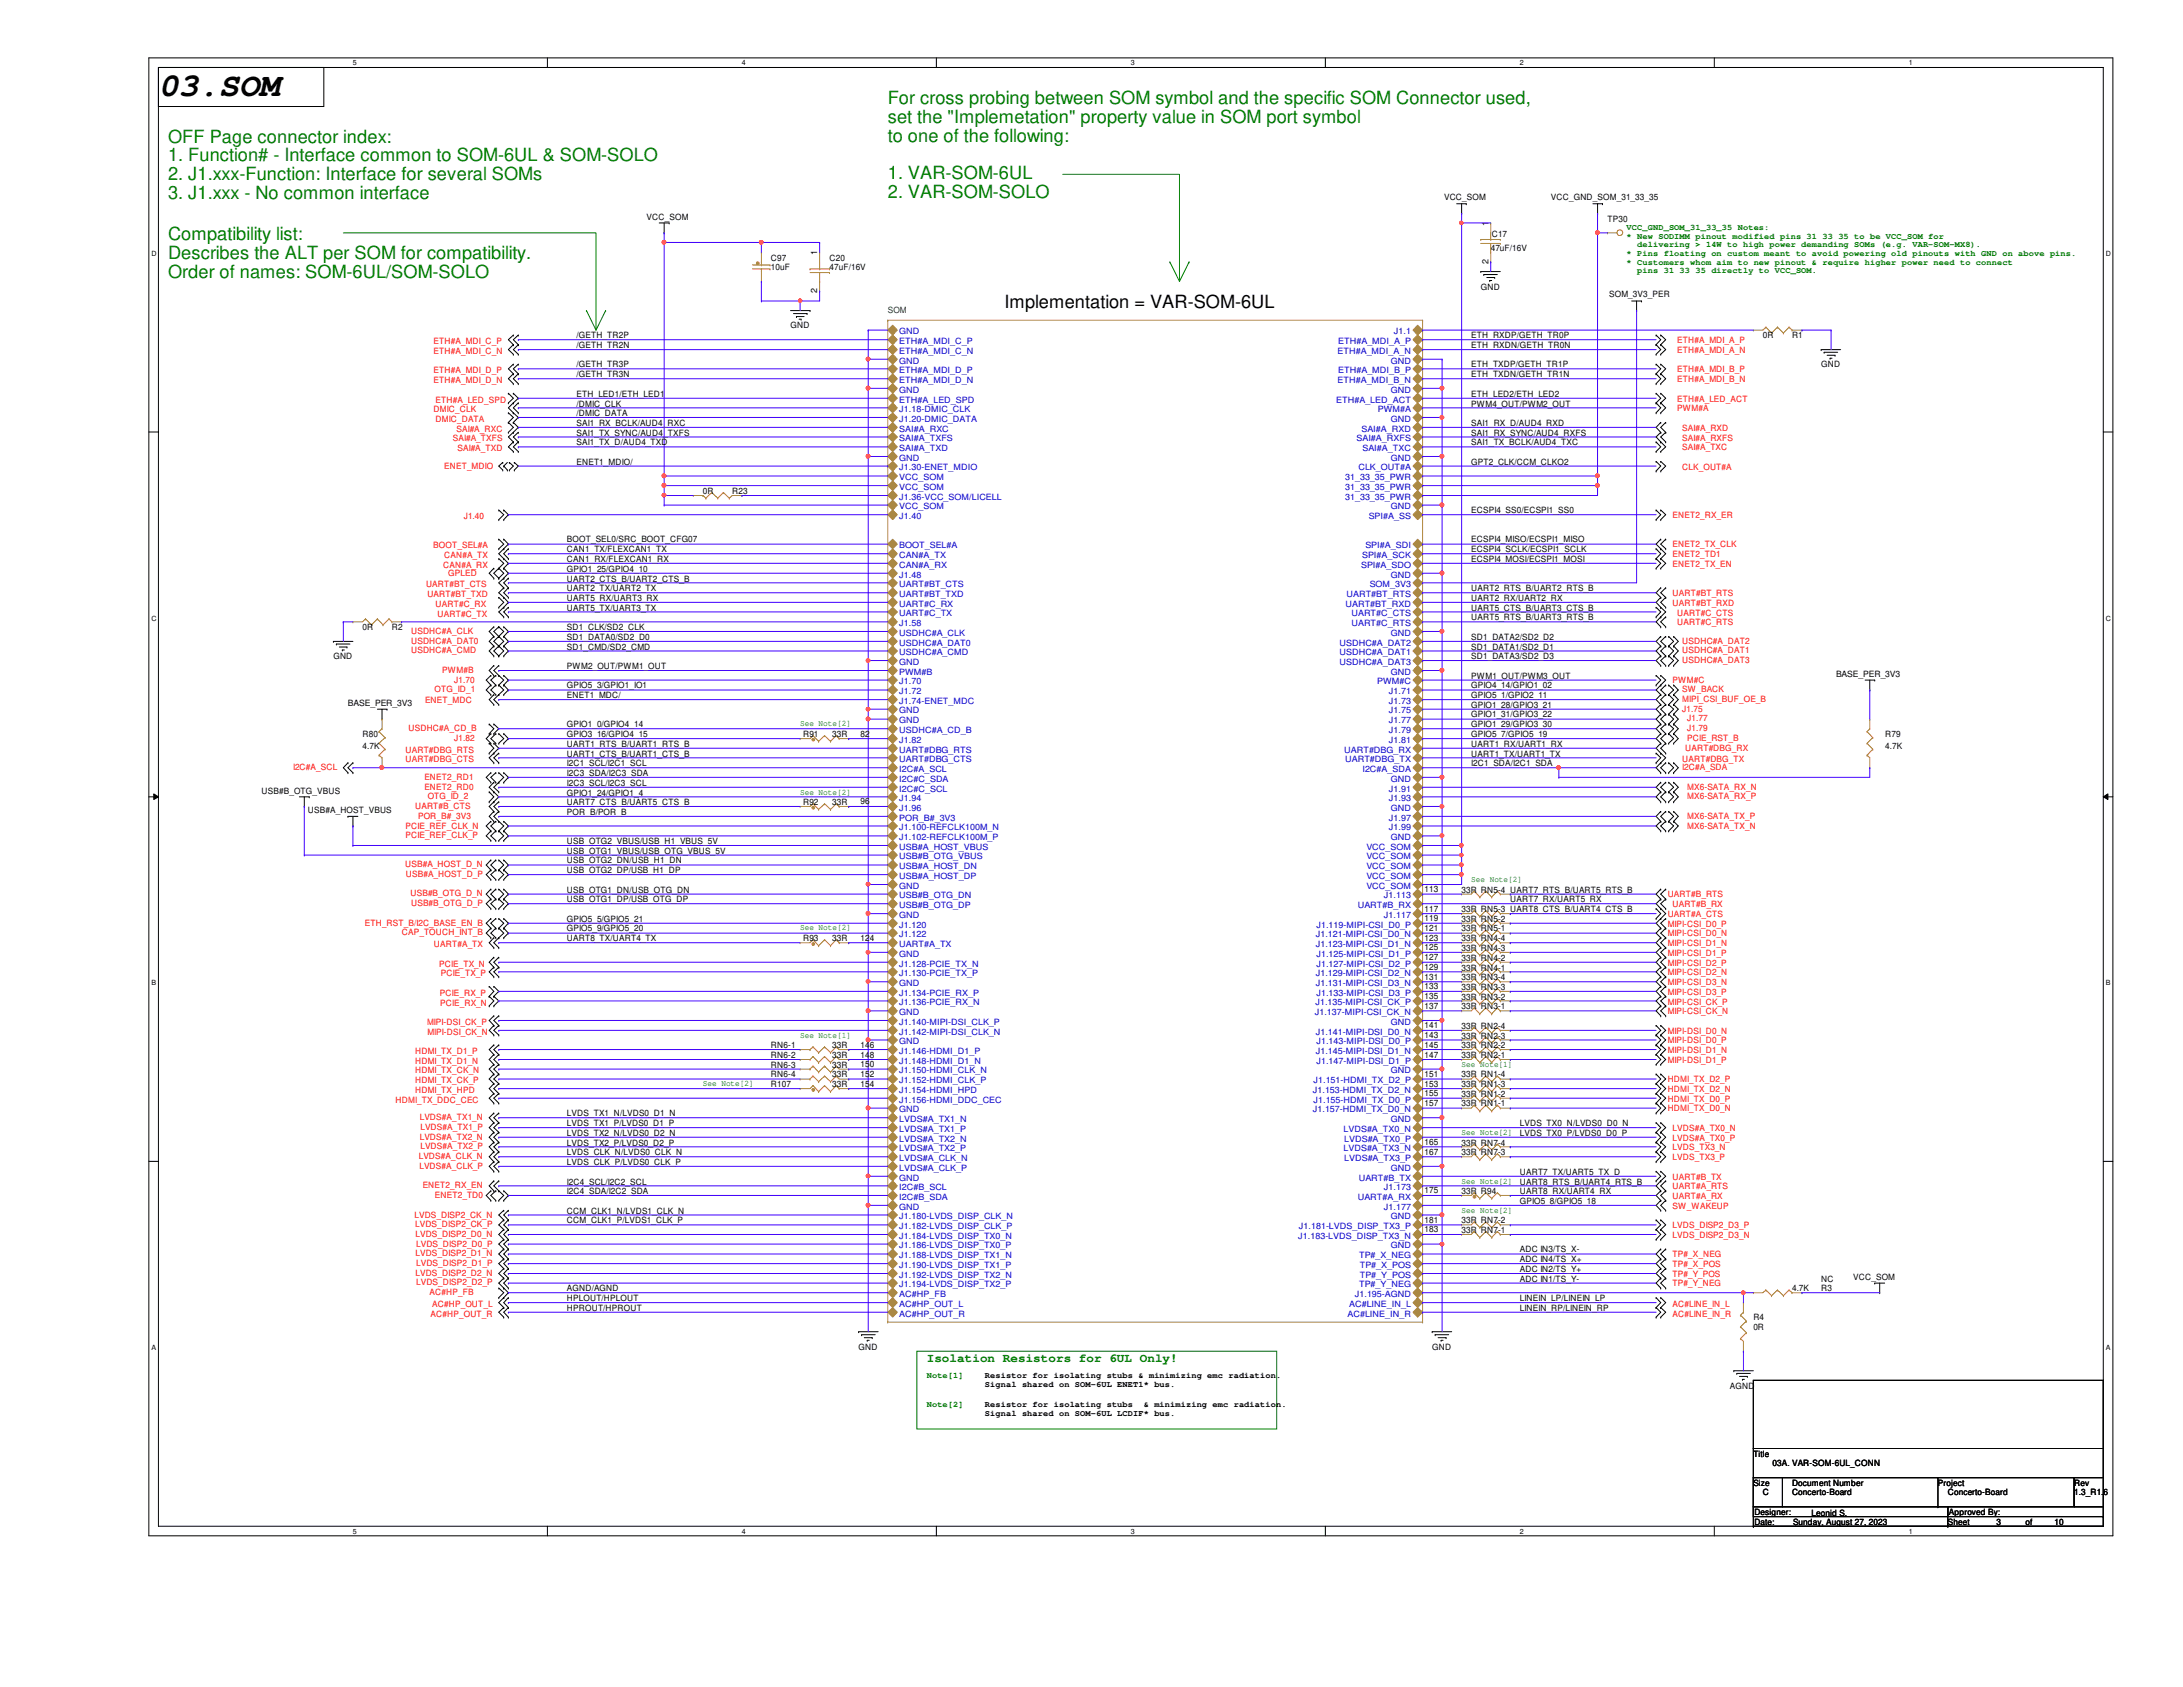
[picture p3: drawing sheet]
<svg xmlns="http://www.w3.org/2000/svg" width="279mm" height="216mm" viewBox="0 0 279 216" stroke-linecap="round" stroke-linejoin="round" font-family="sans-serif">
<defs><g id="words">
<text font-size="4.3" x="20.3" y="12.3">03.SOM</text>
<g font-size="2.3" fill="#008000">
<text x="113.6" y="13.3">For cross probing between SOM symbol and the specific SOM Connector used,</text>
<text x="113.6" y="15.7">set the &quot;Implemetation&quot; property value in SOM port symbol</text>
<text x="21.5" y="18.2">OFF Page connector index:</text>
<text x="21.5" y="20.7">1. Function# - Interface common to SOM-6UL &amp; SOM-SOLO</text>
<text x="21.5" y="23.1">2. J1.xxx-Function: Interface for several SOMs</text>
<text x="113.6" y="18.1">to one of the following:</text>
<text x="113.6" y="22.9">1. VAR-SOM-6UL</text>
<text x="21.5" y="25.5">3. J1.xxx - No common interface</text>
<text x="113.6" y="25.4">2. VAR-SOM-SOLO</text>
<text x="21.5" y="30.7">Compatibility list:</text>
<text x="21.5" y="33.1">Describes the ALT per SOM for compatibility.</text>
<text x="21.5" y="35.5">Order of names: SOM-6UL/SOM-SOLO</text>
</g>
<text font-size="2.3" x="128.6" y="39.4">Implementation = VAR-SOM-6UL</text>
<text font-size="1.6" fill="#008000" x="118.6" y="174.3">Isolation Resistors for 6UL Only!</text>
<g font-size="1.1">
<text x="82.8" y="28.1">VCC_SOM</text>
<text x="184.8" y="25.6">VCC_SOM</text>
<text x="190.5" y="28.9" transform="rotate(-90 190.5 28.9)">1</text>
<text x="198.5" y="25.6">VCC_GND_SOM_31_33_35</text>
<text x="205.7" y="28.4">TP30</text>
<text x="98.7" y="33.4">C97</text>
<text x="98.7" y="34.6">10uF</text>
<text x="104.6" y="32.6" transform="rotate(-90 104.6 32.6)">1</text>
<text x="106.2" y="33.4">C20</text>
<text x="106.2" y="34.6">47uF/16V</text>
<text x="190.5" y="33.8" transform="rotate(-90 190.5 33.8)">2</text>
<text x="190.8" y="32.1">47uF/16V</text>
<text x="190.9" y="30.4">C17</text>
<text x="104.6" y="37.5" transform="rotate(-90 104.6 37.5)">2</text>
<text x="189.5" y="37.1">GND</text>
<text x="206" y="38.1">SOM_3V3_PER</text>
<text x="73.8" y="43.3">/GETH_TR2P</text>
<text x="73.8" y="44.5">/GETH_TR2N</text>
<text x="73.8" y="47">/GETH_TR3P</text>
<text x="101.2" y="42">GND</text>
<text x="188.3" y="43.3">ETH_RXDP/GETH_TR0P</text>
<text x="188.3" y="44.5">ETH_RXDN/GETH_TR0N</text>
<text x="188.3" y="47">ETH_TXDP/GETH_TR1P</text>
<text x="225.6" y="43.3">0R</text>
<text x="229.4" y="43.3">R1</text>
<text x="233.1" y="47">GND</text>
<text x="73.8" y="48.3">/GETH_TR3N</text>
<text x="73.8" y="50.8">ETH_LED1/ETH_LED1</text>
<text x="73.8" y="52">/DMIC_CLK</text>
<text x="73.8" y="53.3">/DMIC_DATA</text>
<text x="188.3" y="48.3">ETH_TXDN/GETH_TR1N</text>
<text x="188.3" y="50.8">ETH_LED2/ETH_LED2</text>
<text x="188.3" y="52">PWM4_OUT/PWM2_OUT</text>
<text x="73.8" y="54.5">SAI1_RX_BCLK/AUD4_RXC</text>
<text x="73.8" y="55.8">SAI1_TX_SYNC/AUD4_TXFS</text>
<text x="73.8" y="57">SAI1_TX_D/AUD4_TXD</text>
<text x="73.8" y="59.5">ENET1_MDIO/</text>
<text x="188.3" y="54.5">SAI1_RX_D/AUD4_RXD</text>
<text x="188.3" y="55.8">SAI1_RX_SYNC/AUD4_RXFS</text>
<text x="188.3" y="57">SAI1_TX_BCLK/AUD4_TXC</text>
<text x="188.3" y="59.5">GPT2_CLK/CCM_CLKO2</text>
<text x="90" y="63.2">0R</text>
<text x="93.7" y="63.2">R23</text>
<text x="188.3" y="65.7">ECSPI4_SS0/ECSPI1_SS0</text>
<text x="72.6" y="69.4">BOOT_SEL0/SRC_BOOT_CFG07</text>
<text x="72.6" y="70.7">CAN1_TX/FLEXCAN1_TX</text>
<text x="72.6" y="71.9">CAN1_RX/FLEXCAN1_RX</text>
<text x="188.3" y="69.4">ECSPI4_MISO/ECSPI1_MISO</text>
<text x="188.3" y="70.7">ECSPI4_SCLK/ECSPI1_SCLK</text>
<text x="188.3" y="71.9">ECSPI4_MOSI/ECSPI1_MOSI</text>
<text x="72.6" y="73.2">GPIO1_25/GPIO4_10</text>
<text x="72.6" y="74.4">UART2_CTS_B/UART2_CTS_B</text>
<text x="72.6" y="75.6">UART2_TX/UART2_TX</text>
<text x="72.6" y="76.9">UART5_RX/UART3_RX</text>
<text x="188.3" y="75.6">UART2_RTS_B/UART2_RTS_B</text>
<text x="188.3" y="76.9">UART2_RX/UART2_RX</text>
<text x="46.4" y="80.6">0R</text>
<text x="50.2" y="80.6">R2</text>
<text x="72.6" y="80.6">SD1_CLK/SD2_CLK</text>
<text x="72.6" y="81.9">SD1_DATA0/SD2_D0</text>
<text x="72.6" y="83.1">SD1_CMD/SD2_CMD</text>
<text x="72.6" y="78.1">UART5_TX/UART3_TX</text>
<text x="188.3" y="78.1">UART5_CTS_B/UART3_CTS_B</text>
<text x="188.3" y="79.4">UART5_RTS_B/UART3_RTS_B</text>
<text x="188.3" y="81.9">SD1_DATA2/SD2_D2</text>
<text x="188.3" y="83.1">SD1_DATA1/SD2_D1</text>
<text x="42.7" y="84.4">GND</text>
<text x="72.6" y="88.1">GPIO5_3/GPIO1_IO1</text>
<text x="72.6" y="89.4">ENET1_MDC/</text>
<text x="72.6" y="85.6">PWM2_OUT/PWM1_OUT</text>
<text x="188.3" y="84.4">SD1_DATA3/SD2_D3</text>
<text x="188.3" y="86.9">PWM1_OUT/PWM3_OUT</text>
<text x="188.3" y="88.1">GPIO4_14/GPIO1_02</text>
<text x="188.3" y="89.4">GPIO5_1/GPIO2_11</text>
<text x="235" y="86.6">BASE_PER_3V3</text>
<text x="44.5" y="90.3">BASE_PER_3V3</text>
<text x="46.4" y="94.3">R80</text>
<text x="46.4" y="95.8">4.7K</text>
<text x="72.6" y="93.1">GPIO1_0/GPIO4_14</text>
<text x="72.6" y="94.3">GPIO3_16/GPIO4_15</text>
<text x="72.6" y="95.6">UART1_RTS_B/UART1_RTS_B</text>
<text x="102.8" y="94.3">R91</text>
<text x="106.5" y="94.3">33R</text>
<text x="110.2" y="94.3">82</text>
<text x="188.3" y="90.6">GPIO1_28/GPIO3_21</text>
<text x="188.3" y="91.8">GPIO1_31/GPIO3_22</text>
<text x="188.3" y="93.1">GPIO1_29/GPIO3_30</text>
<text x="188.3" y="94.3">GPIO5_7/GPIO5_19</text>
<text x="188.3" y="95.6">UART1_RX/UART1_RX</text>
<text x="241.3" y="94.3">R79</text>
<text x="241.3" y="95.8">4.7K</text>
<text x="33.5" y="101.6">USB#B_OTG_VBUS</text>
<text x="72.6" y="98">I2C1_SCL/I2C1_SCL</text>
<text x="72.6" y="101.8">GPIO1_24/GPIO1_4</text>
<text x="72.6" y="99.3">I2C3_SDA/I2C3_SDA</text>
<text x="72.6" y="100.5">I2C3_SCL/I2C3_SCL</text>
<text x="72.6" y="96.8">UART1_CTS_B/UART1_CTS_B</text>
<text x="188.3" y="96.8">UART1_TX/UART1_TX</text>
<text x="188.3" y="98">I2C1_SDA/I2C1_SDA</text>
<text x="39.4" y="104.1">USB#A_HOST_VBUS</text>
<text x="72.6" y="104.3">POR_B/POR_B</text>
<text x="72.6" y="103">UART7_CTS_B/UART5_CTS_B</text>
<text x="102.8" y="103">R92</text>
<text x="106.5" y="103">33R</text>
<text x="110.2" y="103">96</text>
<text x="72.6" y="110.5">USB_OTG2_DN/USB_H1_DN</text>
<text x="72.6" y="111.8">USB_OTG2_DP/USB_H1_DP</text>
<text x="72.6" y="109.3">USB_OTG1_VBUS/USB_OTG_VBUS_5V</text>
<text x="72.6" y="108">USB_OTG2_VBUS/USB_H1_VBUS_5V</text>
<text x="72.6" y="114.3">USB_OTG1_DN/USB_OTG_DN</text>
<text x="72.6" y="115.5">USB_OTG1_DP/USB_OTG_DP</text>
<text x="72.6" y="118">GPIO5_5/GPIO5_21</text>
<text x="72.6" y="119.2">GPIO5_9/GPIO5_20</text>
<text x="182.3" y="114.2">113</text>
<text x="182.3" y="116.7">117</text>
<text x="182.3" y="117.9">119</text>
<text x="182.3" y="119.2">121</text>
<text x="187.1" y="114.3">33R RN5-4 UART7_RTS_B/UART5_RTS_B</text>
<text x="187.1" y="116.7">33R RN5-3 UART8_CTS_B/UART4_CTS_B</text>
<text x="187.1" y="118">33R RN5-2</text>
<text x="187.1" y="119.2">33R RN5-1</text>
<text x="193.3" y="115.5">UART7_RX/UART5_RX</text>
<text x="72.6" y="120.5">UART8_TX/UART4_TX</text>
<text x="102.8" y="120.5">R93</text>
<text x="106.5" y="120.5">33R</text>
<text x="110.2" y="120.4">124</text>
<text x="182.3" y="120.4">123</text>
<text x="182.3" y="121.6">125</text>
<text x="182.3" y="122.9">127</text>
<text x="182.3" y="124.1">129</text>
<text x="182.3" y="125.4">131</text>
<text x="187.1" y="122.9">33R RN4-2</text>
<text x="187.1" y="124.2">33R RN4-1</text>
<text x="187.1" y="125.4">33R RN3-4</text>
<text x="187.1" y="120.5">33R RN4-4</text>
<text x="187.1" y="121.7">33R RN4-3</text>
<text x="182.3" y="126.6">133</text>
<text x="182.3" y="127.8">135</text>
<text x="182.3" y="129.1">137</text>
<text x="182.3" y="131.6">141</text>
<text x="187.1" y="129.2">33R RN3-1</text>
<text x="187.1" y="131.7">33R RN2-4</text>
<text x="187.1" y="126.7">33R RN3-3</text>
<text x="187.1" y="127.9">33R RN3-2</text>
<text x="98.7" y="137.9">RN6-4</text>
<text x="98.7" y="134.2">RN6-1</text>
<text x="98.7" y="135.4">RN6-2</text>
<text x="98.7" y="136.7">RN6-3</text>
<text x="106.5" y="137.9">33R</text>
<text x="106.5" y="134.2">33R</text>
<text x="106.5" y="135.4">33R</text>
<text x="106.5" y="136.7">33R</text>
<text x="110.2" y="134.1">146</text>
<text x="110.2" y="135.3">148</text>
<text x="110.2" y="136.6">150</text>
<text x="110.2" y="137.8">152</text>
<text x="182.3" y="132.8">143</text>
<text x="182.3" y="134.1">145</text>
<text x="182.3" y="135.3">147</text>
<text x="182.3" y="137.8">151</text>
<text x="187.1" y="137.9">33R RN1-4</text>
<text x="187.1" y="132.9">33R RN2-3</text>
<text x="187.1" y="134.2">33R RN2-2</text>
<text x="187.1" y="135.4">33R RN2-1</text>
<text x="72.6" y="142.9">LVDS_TX1_N/LVDS0_D1_N</text>
<text x="98.7" y="139.1">R107</text>
<text x="106.5" y="139.1">33R</text>
<text x="110.2" y="139.1">154</text>
<text x="182.3" y="139.1">153</text>
<text x="182.3" y="140.3">155</text>
<text x="182.3" y="141.6">157</text>
<text x="187.1" y="139.1">33R RN1-3</text>
<text x="187.1" y="140.4">33R RN1-2</text>
<text x="187.1" y="141.6">33R RN1-1</text>
<text x="72.6" y="144.1">LVDS_TX1_P/LVDS0_D1_P</text>
<text x="72.6" y="145.4">LVDS_TX2_N/LVDS0_D2_N</text>
<text x="72.6" y="146.6">LVDS_TX2_P/LVDS0_D2_P</text>
<text x="72.6" y="147.8">LVDS_CLK_N/LVDS0_CLK_N</text>
<text x="72.6" y="149.1">LVDS_CLK_P/LVDS0_CLK_P</text>
<text x="182.3" y="146.5">165</text>
<text x="182.3" y="147.8">167</text>
<text x="187.1" y="146.6">33R RN7-4</text>
<text x="187.1" y="147.8">33R RN7-3</text>
<text x="194.5" y="144.1">LVDS_TX0_N/LVDS0_D0_N</text>
<text x="194.5" y="145.4">LVDS_TX0_P/LVDS0_D0_P</text>
<text x="72.6" y="155.3">CCM_CLK1_N/LVDS1_CLK_N</text>
<text x="72.6" y="151.6">I2C4_SCL/I2C2_SCL</text>
<text x="72.6" y="152.8">I2C4_SDA/I2C2_SDA</text>
<text x="182.3" y="152.7">175</text>
<text x="187.1" y="152.8">33R R94</text>
<text x="194.5" y="150.3">UART7_TX/UART5_TX_D</text>
<text x="194.5" y="151.6">UART8_RTS_B/UART4_RTS_B</text>
<text x="194.5" y="152.8">UART8_RX/UART4_RX</text>
<text x="194.5" y="154.1">GPIO5_8/GPIO5_18</text>
<text x="72.6" y="156.5">CCM_CLK1_P/LVDS1_CLK_P</text>
<text x="182.3" y="156.5">181</text>
<text x="182.3" y="157.7">183</text>
<text x="187.1" y="156.5">33R RN7-2</text>
<text x="187.1" y="157.8">33R RN7-1</text>
<text x="194.5" y="160.3">ADC IN3/TS_X-</text>
<text x="194.5" y="161.5">ADC IN4/TS_X+</text>
<text x="72.6" y="165.3">AGND/AGND</text>
<text x="72.6" y="166.5">HPLOUT/HPLOUT</text>
<text x="72.6" y="167.8">HPROUT/HPROUT</text>
<text x="194.5" y="162.8">ADC IN2/TS_Y+</text>
<text x="194.5" y="164">ADC IN1/TS_Y-</text>
<text x="194.5" y="166.5">LINEIN_LP/LINEIN_LP</text>
<text x="194.5" y="167.8">LINEIN_RP/LINEIN_RP</text>
<text x="229.4" y="165.3">4.7K</text>
<text x="233.1" y="165.3">R3</text>
<text x="233.1" y="164">NC</text>
<text x="237.2" y="163.8">VCC_SOM</text>
<text x="109.9" y="172.7">GND</text>
<text x="183.3" y="172.7">GND</text>
<text x="224.4" y="169">R4</text>
<text x="224.4" y="170.3">0R</text>
<text x="126.1" y="176.4">Resistor for isolating stubs &amp; minimizing emc radiation.</text>
<text x="126.1" y="177.5">Signal shared on SOM-6UL ENET1* bus.</text>
<text x="221.4" y="177.7">AGND</text>
<text x="126.1" y="180.1">Resistor for isolating stubs</text>
<text x="126.1" y="181.2">Signal shared on SOM-6UL LCDIF* bus.</text>
<text x="146.4" y="180.1">&amp; minimizing emc radiation.</text>
<text x="224.4" y="186.4">Title</text>
<text x="224.4" y="190.2">Size</text>
<text x="225.6" y="191.4">C</text>
<text x="226.9" y="187.7">03A. VAR-SOM-6UL_CONN</text>
<text x="229.4" y="191.4">Concerto-Board</text>
<text x="229.4" y="190.2">Document Number</text>
<text x="248" y="190.2">Project</text>
<text x="249.3" y="191.4">Concerto-Board</text>
<text x="265.5" y="190.2">Rev</text>
<text x="265.5" y="191.4">1.3_R1.6</text>
<text x="224.5" y="193.9">Designer:</text>
<text x="224.5" y="195.2">Date:</text>
<text x="229.5" y="195.2">Sunday, August 27, 2023</text>
<text x="231.9" y="194">Leonid S.</text>
<text x="249.3" y="195.2">Sheet</text>
<text x="249.4" y="193.9">Approved By:</text>
<text x="255.5" y="195.2">3</text>
<text x="259.2" y="195.2">of</text>
<text x="263" y="195.2">10</text>
</g>
<g font-size="1.1" fill="#008000">
<text x="208.2" y="29.5">VCC_GND_SOM_31_33_35 Notes:</text>
<text x="208.2" y="30.6">* New SODIMM pinout modified pins 31 33 35 to be VCC_SOM for</text>
<text x="208.2" y="32.8">* Pins floating on custom meant to avoid powering old pinouts with GND on above pins.</text>
<text x="208.2" y="33.9">* Customers whom aim to new pinout &amp; require higher power need to connect</text>
<text x="209.5" y="31.7">delivering &gt; 14W to high power demanding SOMs (e.g. VAR-SOM-MX8).</text>
<text x="209.5" y="35">pins 31 33 35 directly to VCC_SOM.</text>
<text x="102.4" y="93">See Note[2]</text>
<text x="102.4" y="101.7">See Note[2]</text>
<text x="188.3" y="112.9">See Note[2]</text>
<text x="102.4" y="119.1">See Note[2]</text>
<text x="102.4" y="132.8">See Note[1]</text>
<text x="187.1" y="136.5">See Note[1]</text>
<text x="90" y="139">See Note[2]</text>
<text x="187.1" y="145.2">See Note[2]</text>
<text x="187.1" y="151.5">See Note[2]</text>
<text x="187.1" y="155.2">See Note[2]</text>
<text x="118.6" y="176.4">Note[1]</text>
<text x="118.6" y="180.1">Note[2]</text>
</g>
<text font-size="1.1" fill="#004040" x="113.6" y="40">SOM</text>
<g font-size="1.1" fill="#f00">
<text x="55.5" y="47.8">ETH#A_MDI_D_P</text>
<text x="55.5" y="44">ETH#A_MDI_C_P</text>
<text x="55.5" y="45.3">ETH#A_MDI_C_N</text>
<text x="214.7" y="43.9">ETH#A_MDI_A_P</text>
<text x="214.7" y="45.2">ETH#A_MDI_A_N</text>
<text x="214.7" y="47.7">ETH#A_MDI_B_P</text>
<text x="55.5" y="52.7">DMIC_CLK</text>
<text x="55.5" y="49">ETH#A_MDI_D_N</text>
<text x="55.8" y="51.5">ETH#A_LED_SPD</text>
<text x="214.7" y="48.9">ETH#A_MDI_B_N</text>
<text x="214.7" y="51.4">ETH#A_LED_ACT</text>
<text x="214.7" y="52.6">PWM#A</text>
<text x="55.8" y="54">DMIC_DATA</text>
<text x="56.9" y="60">ENET_MDIO</text>
<text x="58" y="56.5">SAI#A_TXFS</text>
<text x="58.4" y="55.2">SAI#A_RXC</text>
<text x="58.5" y="57.7">SAI#A_TXD</text>
<text x="215.3" y="55.1">SAI#A_RXD</text>
<text x="215.3" y="56.4">SAI#A_RXFS</text>
<text x="215.3" y="57.6">SAI#A_TXC</text>
<text x="215.3" y="60.1">CLK_OUT#A</text>
<text x="55.5" y="70.2">BOOT_SEL#A</text>
<text x="56.9" y="71.4">CAN#A_TX</text>
<text x="59.4" y="66.5">J1.40</text>
<text x="214.1" y="66.3">ENET2_RX_ER</text>
<text x="214.1" y="70.1">ENET2_TX_CLK</text>
<text x="214.1" y="71.3">ENET2_TD1</text>
<text x="54.5" y="75.1">UART#BT_CTS</text>
<text x="54.7" y="76.4">UART#BT_TXD</text>
<text x="55.8" y="77.6">UART#C_RX</text>
<text x="56.7" y="72.7">CAN#A_RX</text>
<text x="57.4" y="73.7">GPLED</text>
<text x="214.1" y="72.6">ENET2_TX_EN</text>
<text x="214.1" y="76.3">UART#BT_RTS</text>
<text x="214.1" y="77.5">UART#BT_RXD</text>
<text x="52.6" y="81.2">USDHC#A_CLK</text>
<text x="52.6" y="82.4">USDHC#A_DAT0</text>
<text x="52.6" y="83.6">USDHC#A_CMD</text>
<text x="56" y="78.9">UART#C_TX</text>
<text x="214.7" y="78.8">UART#C_CTS</text>
<text x="214.7" y="80">UART#C_RTS</text>
<text x="215.3" y="82.4">USDHC#A_DAT2</text>
<text x="215.3" y="83.6">USDHC#A_DAT1</text>
<text x="54.4" y="90">ENET_MDC</text>
<text x="55.6" y="88.6">OTG_ID_1</text>
<text x="56.6" y="86.1">PWM#B</text>
<text x="58.1" y="87.4">J1.70</text>
<text x="214.1" y="87.4">PWM#C</text>
<text x="215.3" y="84.9">USDHC#A_DAT3</text>
<text x="215.3" y="88.6">SW_BACK</text>
<text x="215.3" y="89.8">MIPI_CSI_BUF_OE_B</text>
<text x="52.3" y="93.6">USDHC#A_CD_B</text>
<text x="58.1" y="94.8">J1.82</text>
<text x="215.3" y="91.1">J1.75</text>
<text x="215.9" y="92.3">J1.77</text>
<text x="215.9" y="93.6">J1.79</text>
<text x="215.9" y="94.8">PCIE_RST_B</text>
<text x="37.5" y="98.6">I2C#A_SCL</text>
<text x="51.9" y="96.3">UART#DBG_RTS</text>
<text x="51.9" y="97.6">UART#DBG_CTS</text>
<text x="54.3" y="99.8">ENET2_RD1</text>
<text x="54.3" y="101">ENET2_RD0</text>
<text x="215.3" y="97.6">UART#DBG_TX</text>
<text x="215.3" y="98.6">I2C#A_SDA</text>
<text x="215.7" y="96.1">UART#DBG_RX</text>
<text x="215.9" y="101">MX6-SATA_RX_N</text>
<text x="51.9" y="106">PCIE_REF_CLK_N</text>
<text x="51.9" y="107.3">PCIE_REF_CLK_P</text>
<text x="53.1" y="103.5">UART#B_CTS</text>
<text x="53.5" y="104.8">POR_B#_3V3</text>
<text x="54.7" y="102.3">OTG_ID_2</text>
<text x="215.9" y="102.3">MX6-SATA_RX_P</text>
<text x="215.9" y="104.8">MX6-SATA_TX_P</text>
<text x="215.9" y="106">MX6-SATA_TX_N</text>
<text x="51.9" y="111">USB#A_HOST_D_N</text>
<text x="51.9" y="112.3">USB#A_HOST_D_P</text>
<text x="46.7" y="118.5">ETH_RST_B/I2C_BASE_EN_B</text>
<text x="51.4" y="119.7">CAP_TOUCH_INT_B</text>
<text x="52.5" y="114.7">USB#B_OTG_D_N</text>
<text x="52.6" y="116">USB#B_OTG_D_P</text>
<text x="213.4" y="114.8">UART#B_RTS</text>
<text x="213.4" y="117.3">UART#A_CTS</text>
<text x="213.4" y="118.6">MIPI-CSI_D0_P</text>
<text x="213.4" y="119.8">MIPI-CSI_D0_N</text>
<text x="214.1" y="116.1">UART#B_RX</text>
<text x="55.5" y="121.2">UART#A_TX</text>
<text x="56.2" y="123.7">PCIE_TX_N</text>
<text x="56.4" y="124.9">PCIE_TX_P</text>
<text x="213.4" y="121.1">MIPI-CSI_D1_N</text>
<text x="213.4" y="122.3">MIPI-CSI_D1_P</text>
<text x="213.4" y="123.6">MIPI-CSI_D2_P</text>
<text x="213.4" y="124.8">MIPI-CSI_D2_N</text>
<text x="54.7" y="131.1">MIPI-DSI_CK_P</text>
<text x="56.3" y="127.4">PCIE_RX_P</text>
<text x="56.3" y="128.7">PCIE_RX_N</text>
<text x="213.4" y="126.1">MIPI-CSI_D3_N</text>
<text x="213.4" y="127.3">MIPI-CSI_D3_P</text>
<text x="213.4" y="128.6">MIPI-CSI_CK_P</text>
<text x="213.4" y="129.8">MIPI-CSI_CK_N</text>
<text x="53.1" y="134.9">HDMI_TX_D1_P</text>
<text x="53.1" y="136.1">HDMI_TX_D1_N</text>
<text x="53.1" y="137.4">HDMI_TX_CK_N</text>
<text x="54.7" y="132.4">MIPI-DSI_CK_N</text>
<text x="213.4" y="132.3">MIPI-DSI_D0_N</text>
<text x="213.4" y="133.5">MIPI-DSI_D0_P</text>
<text x="213.4" y="134.8">MIPI-DSI_D1_N</text>
<text x="213.4" y="136">MIPI-DSI_D1_P</text>
<text x="50.6" y="141.1">HDMI_TX_DDC_CEC</text>
<text x="53.1" y="139.9">HDMI_TX_HPD</text>
<text x="53.1" y="138.6">HDMI_TX_CK_P</text>
<text x="53.7" y="143.4">LVDS#A_TX1_N</text>
<text x="213.4" y="138.5">HDMI_TX_D2_P</text>
<text x="213.4" y="139.7">HDMI_TX_D2_N</text>
<text x="213.4" y="141">HDMI_TX_D0_P</text>
<text x="213.4" y="142.2">HDMI_TX_D0_N</text>
<text x="53.6" y="148.3">LVDS#A_CLK_N</text>
<text x="53.7" y="149.6">LVDS#A_CLK_P</text>
<text x="53.7" y="145.8">LVDS#A_TX2_N</text>
<text x="53.8" y="144.6">LVDS#A_TX1_P</text>
<text x="53.8" y="147.1">LVDS#A_TX2_P</text>
<text x="214.1" y="144.7">LVDS#A_TX0_N</text>
<text x="214.1" y="146">LVDS#A_TX0_P</text>
<text x="214.1" y="147.2">LVDS_TX3_N</text>
<text x="214.1" y="148.5">LVDS_TX3_P</text>
<text x="53" y="155.8">LVDS_DISP2_CK_N</text>
<text x="54.1" y="152.1">ENET2_RX_EN</text>
<text x="55.7" y="153.3">ENET2_TD0</text>
<text x="214.1" y="151">UART#B_TX</text>
<text x="214.1" y="152.2">UART#A_RTS</text>
<text x="214.1" y="153.5">UART#A_RX</text>
<text x="214.1" y="154.7">SW_WAKEUP</text>
<text x="53.1" y="157.1">LVDS_DISP2_CK_P</text>
<text x="53.2" y="158.3">LVDS_DISP2_D0_N</text>
<text x="53.2" y="160.8">LVDS_DISP2_D1_N</text>
<text x="53.3" y="159.6">LVDS_DISP2_D0_P</text>
<text x="214.1" y="157.2">LVDS_DISP2_D3_P</text>
<text x="214.1" y="158.4">LVDS_DISP2_D3_N</text>
<text x="214.1" y="160.9">TP#_X_NEG</text>
<text x="53.2" y="163.3">LVDS_DISP2_D2_N</text>
<text x="53.3" y="162.1">LVDS_DISP2_D1_P</text>
<text x="53.3" y="164.5">LVDS_DISP2_D2_P</text>
<text x="55" y="165.8">AC#HP_FB</text>
<text x="55.3" y="167.3">AC#HP_OUT_L</text>
<text x="214.1" y="162.2">TP#_X_POS</text>
<text x="214.1" y="163.4">TP#_Y_POS</text>
<text x="214.1" y="164.6">TP#_Y_NEG</text>
<text x="214.1" y="167.3">AC#LINE_IN_L</text>
<text x="55.1" y="168.5">AC#HP_OUT_R</text>
<text x="214.1" y="168.5">AC#LINE_IN_R</text>
</g>
<g font-size="1.1" fill="#00c">
<text x="115.1" y="42.8">GND</text>
<text x="115.1" y="44">ETH#A_MDI_C_P</text>
<text x="115.1" y="45.3">ETH#A_MDI_C_N</text>
<text x="115.1" y="46.5">GND</text>
<text x="115.1" y="47.8">ETH#A_MDI_D_P</text>
<text x="171.2" y="45.3">ETH#A_MDI_A_N</text>
<text x="171.3" y="44">ETH#A_MDI_A_P</text>
<text x="171.3" y="47.8">ETH#A_MDI_B_P</text>
<text x="178" y="46.5">GND</text>
<text x="178.4" y="42.8">J1.1</text>
<text x="115.1" y="49">ETH#A_MDI_D_N</text>
<text x="115.1" y="50.2">GND</text>
<text x="115.1" y="51.5">ETH#A_LED_SPD</text>
<text x="115.1" y="52.7">J1.18-DMIC_CLK</text>
<text x="115.1" y="54">J1.20-DMIC_DATA</text>
<text x="171" y="51.5">ETH#A_LED_ACT</text>
<text x="171.2" y="49">ETH#A_MDI_B_N</text>
<text x="176.4" y="52.7">PWM#A</text>
<text x="178" y="50.2">GND</text>
<text x="178" y="54">GND</text>
<text x="115.1" y="55.2">SAI#A_RXC</text>
<text x="115.1" y="56.5">SAI#A_TXFS</text>
<text x="115.1" y="57.7">SAI#A_TXD</text>
<text x="115.1" y="59">GND</text>
<text x="173.6" y="56.5">SAI#A_RXFS</text>
<text x="174.2" y="55.2">SAI#A_RXD</text>
<text x="174.4" y="57.7">SAI#A_TXC</text>
<text x="178" y="59">GND</text>
<text x="115.1" y="60.2">J1.30-ENET_MDIO</text>
<text x="115.1" y="61.5">VCC_SOM</text>
<text x="115.1" y="62.7">VCC_SOM</text>
<text x="115.1" y="64">J1.36-VCC_SOM/LICELL</text>
<text x="115.1" y="65.2">VCC_SOM</text>
<text x="172.2" y="64">31_33_35_PWR</text>
<text x="172.2" y="62.7">31_33_35_PWR</text>
<text x="172.2" y="61.5">31_33_35_PWR</text>
<text x="173.9" y="60.2">CLK_OUT#A</text>
<text x="178" y="65.2">GND</text>
<text x="115.1" y="66.4">J1.40</text>
<text x="115.1" y="70.2">BOOT_SEL#A</text>
<text x="115.1" y="71.4">CAN#A_TX</text>
<text x="174.3" y="71.4">SPI#A_SCK</text>
<text x="174.8" y="70.2">SPI#A_SDI</text>
<text x="175.2" y="66.4">SPI#A_SS</text>
<text x="115.1" y="72.6">CAN#A_RX</text>
<text x="115.1" y="73.9">J1.48</text>
<text x="115.1" y="75.1">UART#BT_CTS</text>
<text x="115.1" y="76.4">UART#BT_TXD</text>
<text x="115.1" y="77.6">UART#C_RX</text>
<text x="172.2" y="77.6">UART#BT_RXD</text>
<text x="172.3" y="76.4">UART#BT_RTS</text>
<text x="174.2" y="72.6">SPI#A_SDO</text>
<text x="175.3" y="75.1">SOM_3V3</text>
<text x="178" y="73.9">GND</text>
<text x="115.1" y="78.9">UART#C_TX</text>
<text x="115.1" y="80.1">J1.58</text>
<text x="115.1" y="81.4">USDHC#A_CLK</text>
<text x="115.1" y="82.6">USDHC#A_DAT0</text>
<text x="115.1" y="83.9">USDHC#A_CMD</text>
<text x="171.4" y="83.9">USDHC#A_DAT1</text>
<text x="171.4" y="82.6">USDHC#A_DAT2</text>
<text x="173" y="80.1">UART#C_RTS</text>
<text x="173" y="78.9">UART#C_CTS</text>
<text x="178" y="81.4">GND</text>
<text x="115.1" y="85.1">GND</text>
<text x="115.1" y="86.4">PWM#B</text>
<text x="115.1" y="87.6">J1.70</text>
<text x="115.1" y="88.9">J1.72</text>
<text x="171.4" y="85.1">USDHC#A_DAT3</text>
<text x="176.3" y="87.6">PWM#C</text>
<text x="177.8" y="88.9">J1.71</text>
<text x="178" y="86.4">GND</text>
<text x="115.1" y="90.1">J1.74-ENET_MDC</text>
<text x="115.1" y="91.3">GND</text>
<text x="115.1" y="92.6">GND</text>
<text x="115.1" y="93.8">USDHC#A_CD_B</text>
<text x="115.1" y="95.1">J1.82</text>
<text x="177.8" y="92.6">J1.77</text>
<text x="177.8" y="90.1">J1.73</text>
<text x="177.8" y="91.3">J1.75</text>
<text x="177.8" y="95.1">J1.81</text>
<text x="177.8" y="93.8">J1.79</text>
<text x="115.1" y="96.3">UART#DBG_RTS</text>
<text x="115.1" y="97.5">UART#DBG_CTS</text>
<text x="115.1" y="98.8">I2C#A_SCL</text>
<text x="115.1" y="100">I2C#C_SDA</text>
<text x="115.1" y="101.3">I2C#C_SCL</text>
<text x="172" y="96.3">UART#DBG_RX</text>
<text x="172.2" y="97.5">UART#DBG_TX</text>
<text x="174.4" y="98.8">I2C#A_SDA</text>
<text x="177.8" y="101.3">J1.91</text>
<text x="178" y="100">GND</text>
<text x="115.1" y="102.5">J1.94</text>
<text x="115.1" y="103.8">J1.96</text>
<text x="115.1" y="105">POR_B#_3V3</text>
<text x="115.1" y="106.3">J1.100-REFCLK100M_N</text>
<text x="115.1" y="107.5">J1.102-REFCLK100M_P</text>
<text x="177.8" y="106.3">J1.99</text>
<text x="177.8" y="105">J1.97</text>
<text x="177.8" y="102.5">J1.93</text>
<text x="178" y="103.8">GND</text>
<text x="178" y="107.5">GND</text>
<text x="115.1" y="108.8">USB#A_HOST_VBUS</text>
<text x="115.1" y="110">USB#B_OTG_VBUS</text>
<text x="115.1" y="111.3">USB#A_HOST_DN</text>
<text x="115.1" y="112.5">USB#A_HOST_DP</text>
<text x="115.1" y="113.7">GND</text>
<text x="174.9" y="112.5">VCC_SOM</text>
<text x="174.9" y="110">VCC_SOM</text>
<text x="174.9" y="111.3">VCC_SOM</text>
<text x="174.9" y="113.7">VCC_SOM</text>
<text x="174.9" y="108.8">VCC_SOM</text>
<text x="115.1" y="115">USB#B_OTG_DN</text>
<text x="115.1" y="116.2">USB#B_OTG_DP</text>
<text x="115.1" y="117.5">GND</text>
<text x="115.1" y="118.7">J1.120</text>
<text x="115.1" y="120">J1.122</text>
<text x="168.4" y="120">J1.121-MIPI-CSI_D0_N</text>
<text x="168.5" y="118.7">J1.119-MIPI-CSI_D0_P</text>
<text x="173.8" y="116.2">UART#B_RX</text>
<text x="177.1" y="117.5">J1.117</text>
<text x="177.1" y="115">J1.113</text>
<text x="115.1" y="121.2">UART#A_TX</text>
<text x="115.1" y="122.4">GND</text>
<text x="115.1" y="123.7">J1.128-PCIE_TX_N</text>
<text x="115.1" y="124.9">J1.130-PCIE_TX_P</text>
<text x="168.4" y="121.2">J1.123-MIPI-CSI_D1_N</text>
<text x="168.4" y="124.9">J1.129-MIPI-CSI_D2_N</text>
<text x="168.5" y="122.4">J1.125-MIPI-CSI_D1_P</text>
<text x="168.5" y="123.7">J1.127-MIPI-CSI_D2_P</text>
<text x="115.1" y="126.2">GND</text>
<text x="115.1" y="127.4">J1.134-PCIE_RX_P</text>
<text x="115.1" y="128.7">J1.136-PCIE_RX_N</text>
<text x="115.1" y="129.9">GND</text>
<text x="115.1" y="131.1">J1.140-MIPI-DSI_CLK_P</text>
<text x="168.3" y="129.9">J1.137-MIPI-CSI_CK_N</text>
<text x="168.4" y="128.7">J1.135-MIPI-CSI_CK_P</text>
<text x="168.4" y="126.2">J1.131-MIPI-CSI_D3_N</text>
<text x="168.5" y="127.4">J1.133-MIPI-CSI_D3_P</text>
<text x="178" y="131.1">GND</text>
<text x="115.1" y="132.4">J1.142-MIPI-DSI_CLK_N</text>
<text x="115.1" y="133.6">GND</text>
<text x="115.1" y="134.9">J1.146-HDMI_D1_P</text>
<text x="115.1" y="136.1">J1.148-HDMI_D1_N</text>
<text x="115.1" y="137.4">J1.150-HDMI_CLK_N</text>
<text x="168.4" y="132.4">J1.141-MIPI-DSI_D0_N</text>
<text x="168.4" y="134.9">J1.145-MIPI-DSI_D1_N</text>
<text x="168.5" y="136.1">J1.147-MIPI-DSI_D1_P</text>
<text x="168.5" y="133.6">J1.143-MIPI-DSI_D0_P</text>
<text x="178" y="137.4">GND</text>
<text x="115.1" y="138.6">J1.152-HDMI_CLK_P</text>
<text x="115.1" y="139.9">J1.154-HDMI_HPD</text>
<text x="115.1" y="141.1">J1.156-HDMI_DDC_CEC</text>
<text x="115.1" y="142.4">GND</text>
<text x="115.1" y="143.6">LVDS#A_TX1_N</text>
<text x="168" y="139.9">J1.153-HDMI_TX_D2_N</text>
<text x="168" y="142.4">J1.157-HDMI_TX_D0_N</text>
<text x="168.1" y="138.6">J1.151-HDMI_TX_D2_P</text>
<text x="168.1" y="141.1">J1.155-HDMI_TX_D0_P</text>
<text x="178" y="143.6">GND</text>
<text x="115.1" y="144.9">LVDS#A_TX1_P</text>
<text x="115.1" y="146.1">LVDS#A_TX2_N</text>
<text x="115.1" y="147.3">LVDS#A_TX2_P</text>
<text x="115.1" y="148.6">LVDS#A_CLK_N</text>
<text x="115.1" y="149.8">LVDS#A_CLK_P</text>
<text x="172" y="147.3">LVDS#A_TX3_N</text>
<text x="172" y="144.9">LVDS#A_TX0_N</text>
<text x="172" y="148.6">LVDS#A_TX3_P</text>
<text x="172" y="146.1">LVDS#A_TX0_P</text>
<text x="178" y="149.8">GND</text>
<text x="115.1" y="151.1">GND</text>
<text x="115.1" y="152.3">I2C#B_SCL</text>
<text x="115.1" y="153.5">I2C#B_SDA</text>
<text x="115.1" y="154.8">GND</text>
<text x="173.8" y="153.5">UART#A_RX</text>
<text x="173.9" y="151.1">UART#B_TX</text>
<text x="177.1" y="152.3">J1.173</text>
<text x="177.1" y="154.8">J1.177</text>
<text x="115.1" y="156">J1.180-LVDS_DISP_CLK_N</text>
<text x="115.1" y="157.3">J1.182-LVDS_DISP_CLK_P</text>
<text x="115.1" y="158.5">J1.184-LVDS_DISP_TX0_N</text>
<text x="115.1" y="159.8">J1.186-LVDS_DISP_TX0_P</text>
<text x="115.1" y="161">J1.188-LVDS_DISP_TX1_N</text>
<text x="166.2" y="158.5">J1.183-LVDS_DISP_TX3_N</text>
<text x="166.2" y="157.3">J1.181-LVDS_DISP_TX3_P</text>
<text x="173.9" y="161">TP#_X_NEG</text>
<text x="178" y="156">GND</text>
<text x="178" y="159.8">GND</text>
<text x="115.1" y="162.3">J1.190-LVDS_DISP_TX1_P</text>
<text x="115.1" y="163.5">J1.192-LVDS_DISP_TX2_N</text>
<text x="115.1" y="164.8">J1.194-LVDS_DISP_TX2_P</text>
<text x="115.1" y="166">AC#HP_FB</text>
<text x="115.1" y="167.3">AC#HP_OUT_L</text>
<text x="172.7" y="167.3">AC#LINE_IN_L</text>
<text x="173.4" y="166">J1.195-AGND</text>
<text x="173.9" y="164.8">TP#_Y_NEG</text>
<text x="174" y="162.3">TP#_X_POS</text>
<text x="174" y="163.5">TP#_Y_POS</text>
<text x="115.1" y="168.5">AC#HP_OUT_R</text>
<text x="172.5" y="168.5">AC#LINE_IN_R</text>
</g>
<g font-size=".9">
<text x="45.2" y="8.3">5</text>
<text x="95" y="8.3">4</text>
<text x="144.7" y="8.3">3</text>
<text x="194.5" y="8.3">2</text>
<text x="244.3" y="8.3">1</text>
<text x="19.4" y="32.8">D</text>
<text x="269.5" y="32.8">D</text>
<text x="19.4" y="79.4">C</text>
<text x="269.5" y="79.4">C</text>
<text x="19.4" y="126.1">B</text>
<text x="269.5" y="126.1">B</text>
<text x="19.4" y="172.8">A</text>
<text x="269.5" y="172.8">A</text>
<text x="45.2" y="196.3">5</text>
<text x="95" y="196.3">4</text>
<text x="144.7" y="196.3">3</text>
<text x="194.5" y="196.3">2</text>
<text x="244.3" y="196.3">1</text>
</g>
</g></defs>
<path d="M19.1 7.4h251.3v189.2h-251.3zM20.3 8.6h248.9v186.7h-248.9z" fill="none" stroke="#000" stroke-width=".13"/>
<g fill="#fff">
<path d="M45.2 7.5h.5v1.1h-.5z"/>
<path d="M45.2 195.5h.5v1h-.5z"/>
</g>
<path d="M70.1 7.4v1.2M70.1 195.3v1.3" fill="none" stroke="#000" stroke-width=".13"/>
<g fill="#fff">
<path d="M95 7.5h.5v1.1h-.5z"/>
<path d="M95 195.5h.5v1h-.5z"/>
</g>
<path d="M119.8 7.4v1.2M119.8 195.3v1.3" fill="none" stroke="#000" stroke-width=".13"/>
<g fill="#fff">
<path d="M144.7 7.5h.5v1.1h-.5z"/>
<path d="M144.7 195.5h.5v1h-.5z"/>
</g>
<path d="M169.6 7.4v1.2M169.6 195.3v1.3" fill="none" stroke="#000" stroke-width=".13"/>
<g fill="#fff">
<path d="M194.5 7.5h.5v1.1h-.5z"/>
<path d="M194.5 195.5h.5v1h-.5z"/>
</g>
<path d="M219.4 7.4v1.2M219.4 195.3v1.3" fill="none" stroke="#000" stroke-width=".13"/>
<g fill="#fff">
<path d="M244.3 7.5h.5v1.1h-.5z"/>
<path d="M244.3 195.5h.5v1h-.5z"/>
<path d="M19.4 32h.6v1h-.6z"/>
<path d="M269.5 32h.7v1h-.7z"/>
<path d="M19.4 78.6h.6v1h-.6z"/>
<path d="M269.5 78.6h.7v1h-.7z"/>
</g>
<path d="M19.1 55.3h1.2M269.2 55.3h1.2" fill="none" stroke="#000" stroke-width=".13"/>
<g fill="#fff">
<path d="M19.4 125.3h.6v1h-.6z"/>
<path d="M269.5 125.3h.6v1h-.6z"/>
</g>
<path d="M19.1 102h1.2M19.7 101.6l.6 .4-.6 .3zM269.2 102l.6-.4v.7zM269.2 102h1.2" fill="none" stroke="#000" stroke-width=".13"/>
<path d="M19.7 101.6l.6 .4-.6 .3zM269.2 102l.6-.4v.7z" fill="#000"/>
<g fill="#fff">
<path d="M19.4 172h.5v1h-.5z"/>
<path d="M269.5 172h.6v1h-.6z"/>
</g>
<g fill="none" stroke="#000" stroke-width=".13">
<path d="M20.3 8.6h21.1v5h-21.1zM84.4 28.5h1.2M85 29.8h.1M85 28.5v1.3M85.6 28.5h.1M101.2 39.8h2.5M103.7 39.8h.1M186.4 26.1h1.3M187.1 27.3h.1M187.1 26.1v1.2M187.7 26.1h.1M189.5 34.8h.1"/>
<path d="M189.5 34.8h2.5M189.9 35.1h.1M189.9 35.1h1.7M190.3 35.5h1M190.7 35.9h.1M190.7 35.9h.2M191.3 35.5h.1M203.9 26.1h1.2M204.5 27.3h.1M204.5 26.1v1.2M205.1 26.1h.1M208.8 38.5h1.3"/>
<path d="M209.5 39.8h.1M209.5 38.5v1.3M210.1 38.5h.1M64.3 59.2h.1M64.3 59.2l-.5 .4 .5 .6M64.5 59.6h.1M64.5 59.6l.4 .6M64.9 59.2l-.4 .4M65.1 54.1h.1M65.1 55.3h.1M65.1 50.3h.1M65.1 51.6h.1"/>
<path d="M65.1 52.8h.1M65.1 54.1l.6 .6-.6 .6M65.1 50.3l.6 .7-.6 .6M65.1 52.8l.6 .6-.6 .7M65.2 59.2h.1M65.2 59.2l.5 .4-.5 .6M65.7 54.1h.1M65.7 55.3h.1M65.7 56.6h.1M65.7 57.8h.1M65.7 46.6h.1M65.7 47.8h.1"/>
<path d="M65.7 42.9h.1M65.7 44.1h.1M65.7 51.6h.1M65.7 52.8h.1M65.7 45.3h.1M65.7 49.1h.1M65.7 50.3h.1M65.7 54.1l.6 .6-.6 .6M65.7 55.3l-.6 .6 .6 .7M65.7 56.6l-.6 .6 .6 .6M65.7 46.6l-.6 .6 .6 .6M65.7 42.9l-.6 .6 .6 .6"/>
<path d="M65.7 51.6l-.6 .6 .6 .6M65.7 44.1l-.6 .6 .6 .6M65.7 47.8l-.6 .7 .6 .6M65.7 50.3l.6 .7-.6 .6M65.7 52.8l.6 .6-.6 .7M65.8 59.2h.1M65.8 59.2l.5 .4-.5 .6M66.3 55.3h.1M66.3 56.6h.1M66.3 57.8h.1M66.3 46.6h.1M66.3 47.8h.1"/>
<path d="M66.3 42.9h.1M66.3 44.1h.1M66.3 51.6h.1M66.3 52.8h.1M66.3 45.3h.1M66.3 49.1h.1M66.3 55.3l-.6 .6 .6 .7M66.3 56.6l-.6 .6 .6 .6M66.3 46.6l-.6 .6 .6 .6M66.3 42.9l-.6 .6 .6 .6M66.3 51.6l-.6 .6 .6 .6M66.3 44.1l-.6 .6 .6 .6"/>
<path d="M66.3 47.8l-.6 .7 .6 .6M101.6 40.1h1.7M101.9 40.5h.1M101.9 40.5h1M102.3 40.9h.2M102.5 40.9h.1M103.3 40.1h.1M212 56.6h.1M212 57.8h.1M212 59.1h.1M212 42.9h.1M212 44.1h.1"/>
<path d="M212 45.3h.1M212 46.6h.1M212 47.8h.1M212 49.1h.1M212 50.3h.1M212 51.6h.1M212 52.8h.1M212 56.6l.6 .6-.6 .6M212 59.1l.6 .5-.6 .7M212 42.9l.6 .6-.6 .6M212 44.1l.6 .6-.6 .6M212 46.6l.6 .6-.6 .6"/>
<path d="M212 47.8l.6 .7-.6 .6M212 50.3l.6 .7-.6 .6M212 51.6l.6 .6-.6 .6M212.6 54.1h.1M212.6 55.3h.1M212.6 56.6h.1M212.6 57.8h.1M212.6 59.1h.1M212.6 44.1h.1M212.6 42.9h.1M212.6 45.3h.1M212.6 47.8h.1"/>
<path d="M212.6 46.6h.1M212.6 49.1h.1M212.6 51.6h.1M212.6 50.3h.1M212.6 52.8h.1M212.6 54.1l-.6 .6 .6 .6M212.6 55.3l-.6 .6 .6 .7M212.6 56.6l.6 .6-.6 .6M212.6 59.1l.6 .5-.6 .7M212.6 42.9l.6 .6-.6 .6M212.6 44.1l.6 .6-.6 .6M212.6 46.6l.6 .6-.6 .6"/>
<path d="M212.6 47.8l.6 .7-.6 .6M212.6 50.3l.6 .7-.6 .6M212.6 51.6l.6 .6-.6 .6M213.2 55.3h.1M213.2 54.1h.1M213.2 56.6h.1M213.2 54.1l-.6 .6 .6 .6M213.2 55.3l-.6 .6 .6 .7M233.1 44.7h.1M233.1 44.7h2.5M233.5 45.1h.1M233.5 45.1h1.7"/>
<path d="M233.8 45.5h1.1M234.2 45.8h.1M234.2 45.8h.3M234.9 45.5h.1M63.2 72.7h.1M63.2 74h.1M63.2 72.7l-.6 .7 .6 .6M63.8 74h.1M63.8 72.7h.1M63.8 65.3h.1M63.8 66.5h.1M63.8 69h.1"/>
<path d="M63.8 70.2h.1M63.8 71.5h.1M63.8 76.5h.1M63.8 77.7h.1M63.8 72.7l.7 .7-.7 .6M63.8 71.5l.7 .6-1.3 1.3 .6 .6M63.8 65.3l.7 .6-.7 .6M63.8 69l.7 .6-.7 .6M63.8 76.5l.7 .6-.7 .6M64.3 60.2h.1M64.5 72.7h.1M64.5 74h.1"/>
<path d="M64.5 65.3h.1M64.5 66.5h.1M64.5 75.2h.1M64.5 76.5h.1M64.5 69h.1M64.5 70.2h.1M64.5 71.5h.1M64.5 77.7h.1M64.5 79h.1M64.5 72.7l.6 .7-.6 .6M64.5 65.3l.6 .6-.6 .6M64.5 74l-.7 .6 .7 .6"/>
<path d="M64.5 75.2l-.7 .7 .7 .6M64.5 69l.6 .6-1.3 1.3 .7 .6M64.5 71.5l.6 .6-.6 .6M64.5 76.5l.6 .6-.6 .6M64.5 77.7l-.7 .6 .7 .7M64.9 60.2h.1M65.1 74h.1M65.1 75.2h.1M65.1 76.5h.1M65.1 70.2h.1M65.1 71.5h.1M65.1 77.7h.1"/>
<path d="M65.1 79h.1M65.1 74l-.6 .6 .6 .6M65.1 75.2l-.6 .7 .6 .6M65.1 70.2l-.6 .7 .6 .6M65.1 77.7l-.6 .6 .6 .7M65.2 60.2h.1M65.8 60.2h.1M212 60.3h.1M212 65.3h.1M212 66.5h.1M212 70.2h.1M212 71.5h.1"/>
<path d="M212 72.7h.1M212 77.7h.1M212 79h.1M212 65.3l.6 .6-.6 .6M212 70.2l.6 .7-.6 .6M212 71.5l.6 .6-.6 .6M212 77.7l.6 .6-.6 .7M212.6 60.3h.1M212.6 66.5h.1M212.6 65.3h.1M212.6 69h.1M212.6 70.2h.1"/>
<path d="M212.6 71.5h.1M212.6 72.7h.1M212.6 75.2h.1M212.6 76.5h.1M212.6 77.7h.1M212.6 79h.1M212.6 65.3l.6 .6-.6 .6M212.6 69l-.6 .6 .6 .6M212.6 70.2l.6 .7-.6 .6M212.6 71.5l.6 .6-.6 .6M212.6 75.2l-.6 .7 .6 .6M212.6 76.5l-.6 .6 .6 .6"/>
<path d="M212.6 77.7l.6 .6-.6 .7M212.6 79l-.6 .6 .6 .6M213.2 70.2h.1M213.2 69h.1M213.2 76.5h.1M213.2 75.2h.1M213.2 77.7h.1M213.2 79h.1M213.2 69l-.6 .6 .6 .6M213.2 75.2l-.6 .7 .6 .6M213.2 76.5l-.6 .6 .6 .6M213.2 79l-.6 .6 .6 .6"/>
<path d="M42.7 82.1h.1M42.7 82.1h2.5M43.1 82.4h.1M43.1 82.4h1.7M43.4 82.8h1M43.8 83.2h.1M43.8 83.2h.3M44.4 82.8h.1M44.5 98.9h.1M44.5 97.6h.1M44.5 97.6l-.6 .7 .6 .6M45.2 98.9h.1"/>
<path d="M45.2 97.6h.1M45.2 97.6l-.7 .7 .7 .6M48.3 90.8h1.2M48.9 92h.1M48.9 90.8v1.2M49.5 90.8h.1M62.6 92.7h.1M62.6 93.9h.1M62.6 95.1h.1M62.6 96.4h.1M62.6 92.7l.6 .6-.6 .6M62.6 95.1l.6 .7-.6 .6"/>
<path d="M62.8 98.9h.1M62.8 93.9h.1M62.8 95.1h.1M62.8 86.4h.1M62.8 87.7h.1M62.8 88.9h.1M62.8 98.9l-.6 .6 .6 .6M62.8 93.9l-.6 .6 .6 .6M62.8 86.4l-.6 .6 .6 .7M62.8 87.7l-.6 .6 .6 .6M63.2 81.4h.1M63.2 80.2h.1"/>
<path d="M63.2 82.7h.1M63.2 83.9h.1M63.2 92.7h.1M63.2 93.9h.1M63.2 90.2h.1M63.2 88.9h.1M63.2 95.1h.1M63.2 96.4h.1M63.2 97.6h.1M63.2 86.4h.1M63.2 85.2h.1M63.2 80.2l-.6 .6 .6 .6"/>
<path d="M63.2 81.4l-.6 .7 .6 .6M63.2 82.7l-.6 .6 .6 .6M63.2 92.7l.6 .6-.6 .6M63.2 95.1l.6 .7-1.2 1.2 .6 .6M63.2 88.9l-.6 .6 .6 .7M63.2 85.2l-.6 .6 .6 .6M63.5 98.9h.1M63.5 95.1h.1M63.5 93.9h.1M63.5 87.7h.1M63.5 86.4h.1M63.5 88.9h.1"/>
<path d="M63.5 98.9l-.7 .6 .7 .6M63.5 93.9l-.7 .6 .7 .6M63.5 86.4l-.7 .6 .7 .7M63.5 87.7l-.7 .6 .7 .6M63.8 80.2h.1M63.8 81.4h.1M63.8 82.7h.1M63.8 83.9h.1M63.8 98.9h.1M63.8 95.1h.1M63.8 93.9h.1M63.8 87.7h.1"/>
<path d="M63.8 86.4h.1M63.8 88.9h.1M63.8 90.2h.1M63.8 96.4h.1M63.8 97.6h.1M63.8 85.2h.1M63.8 80.2l-.6 .6 1.3 1.3-.7 .6M63.8 80.2l.7 .6-1.3 1.3 .6 .6M63.8 82.7l-.6 .6 .6 .6M63.8 82.7l.7 .6-.7 .6M63.8 93.9l.7 .6-.7 .6M63.8 98.9l.7 .6-1.3 1.3 .6 .5"/>
<path d="M63.8 86.4l.7 .6-.7 .7M63.8 87.7l.7 .6-.7 .6M63.8 88.9l-.6 .6 .6 .7M63.8 96.4l-.6 .6 .6 .6M63.8 85.2l-.6 .6 .6 .6M64.5 81.4h.1M64.5 80.2h.1M64.5 82.7h.1M64.5 83.9h.1M64.5 98.9h.1M64.5 93.9h.1M64.5 95.1h.1"/>
<path d="M64.5 86.4h.1M64.5 87.7h.1M64.5 88.9h.1M64.5 80.2l.6 .6-.6 .6M64.5 81.4l.6 .7-.6 .6M64.5 82.7l.6 .6-.6 .6M64.5 98.9l.6 .6-.6 .6M64.5 93.9l.6 .6-.6 .6M64.5 86.4l.6 .6-.6 .7M64.5 87.7l.6 .6-.6 .6M212 96.4h.1M212 97.6h.1"/>
<path d="M212 87.7h.1M212 86.4h.1M212 96.4l.6 .6-.6 .6M212 86.4l.6 .6-.6 .7M212.6 95.1h.1M212.6 96.4h.1M212.6 97.6h.1M212.6 80.2h.1M212.6 81.4h.1M212.6 82.7h.1M212.6 83.9h.1M212.6 85.2h.1"/>
<path d="M212.6 87.7h.1M212.6 86.4h.1M212.6 88.9h.1M212.6 90.2h.1M212.6 91.4h.1M212.6 92.7h.1M212.6 93.9h.1M212.6 98.9h.1M212.6 95.1l-.6 .7 .6 .6M212.6 96.4l.6 .6-.6 .6M212.6 81.4l-.6 .7 .6 .6M212.6 82.7l-.6 .6 .6 .6"/>
<path d="M212.6 83.9l-.6 .6 .6 .7M212.6 86.4l.6 .6-.6 .7M212.6 87.7l-.6 .6 .6 .6M212.6 88.9l-.6 .6 .6 .7M212.6 90.2l-.6 .6 .6 .6M212.6 91.4l-.6 .6 .6 .7M212.6 92.7l-.6 .6 .6 .6M212.6 93.9l-.6 .6 .6 .6M212.6 97.6l-.6 .7 .6 .6M213.2 95.1h.1M213.2 96.4h.1M213.2 80.2h.1"/>
<path d="M213.2 82.7h.1M213.2 81.4h.1M213.2 83.9h.1M213.2 85.2h.1M213.2 88.9h.1M213.2 87.7h.1M213.2 90.2h.1M213.2 91.4h.1M213.2 92.7h.1M213.2 93.9h.1M213.2 98.9h.1M213.2 97.6h.1"/>
<path d="M213.2 95.1l-.6 .7 .6 .6M213.2 81.4l-.6 .7 .6 .6M213.2 82.7l-.6 .6 .6 .6M213.2 83.9l-.6 .6 .6 .7M213.2 87.7l-.6 .6 .6 .6M213.2 88.9l-.6 .6 .6 .7M213.2 90.2l-.6 .6 .6 .6M213.2 91.4l-.6 .6 .6 .7M213.2 92.7l-.6 .6 .6 .6M213.2 93.9l-.6 .6 .6 .6M213.2 97.6l-.6 .7 .6 .6M213.6 82.7h.1"/>
<path d="M213.6 81.4h.1M213.6 83.9h.1M213.6 85.2h.1M213.6 88.9h.1M213.6 87.7h.1M213.6 90.2h.1M213.6 91.4h.1M213.6 92.7h.1M213.6 93.9h.1M213.6 95.1h.1M213.6 98.9h.1M213.6 97.6h.1"/>
<path d="M213.6 81.4l.6 .7-.6 .6M213.6 82.7l.6 .6-.6 .6M213.6 83.9l.6 .6-.6 .7M213.6 87.7l.6 .6-.6 .6M213.6 88.9l.6 .6-.6 .7M213.6 90.2l.6 .6-.6 .6M213.6 91.4l.6 .6-.6 .7M213.6 92.7l.6 .6-.6 .6M213.6 93.9l.6 .6-.6 .6M213.6 97.6l.6 .7-.6 .6M214.2 81.4h.1M214.2 82.7h.1"/>
<path d="M214.2 83.9h.1M214.2 85.2h.1M214.2 87.7h.1M214.2 88.9h.1M214.2 90.2h.1M214.2 91.4h.1M214.2 92.7h.1M214.2 93.9h.1M214.2 95.1h.1M214.2 97.6h.1M214.2 98.9h.1M214.2 81.4l.6 .7-.6 .6"/>
<path d="M214.2 82.7l.6 .6-.6 .6M214.2 83.9l.6 .6-.6 .7M214.2 87.7l.6 .6-.6 .6M214.2 88.9l.6 .6-.6 .7M214.2 90.2l.6 .6-.6 .6M214.2 91.4l.6 .6-.6 .7M214.2 92.7l.6 .6-.6 .6M214.2 93.9l.6 .6-.6 .6M214.2 97.6l.6 .7-.6 .6M238.7 87h1.2M239.3 88.3h.1M239.3 87v1.3"/>
<path d="M239.9 87h.1M38.3 102h1.3M38.9 103.2h.1M38.9 102v1.2M39.6 102h.1M44.5 104.5h.1M44.5 104.5h1.3M45.2 105.7h.1M45.2 104.5v1.2M62.6 101.3h.1M62.6 102.6h.1M62.6 101.3l.6 .7-.6 .6"/>
<path d="M62.8 100.1h.1M62.8 105.1h.1M62.8 106.3h.1M62.8 107.6h.1M62.8 110.1h.1M62.8 111.3h.1M62.8 112.6h.1M62.8 113.8h.1M62.8 115.1h.1M62.8 116.3h.1M62.8 117.6h.1M62.8 118.8h.1"/>
<path d="M62.8 105.1l-.6 .6 .6 .6M62.8 106.3l-.6 .7 .6 .6M62.8 110.1l-.6 .6 .6 .6M62.8 111.3l-.6 .6 .6 .7M62.8 113.8l-.6 .6 .6 .7M62.8 115.1l-.6 .6 .6 .6M62.8 117.6l-.6 .6 .6 .6M62.8 118.8l-.6 .6 .6 .6M63.2 101.3h.1M63.2 102.6h.1M63.2 105.1h.1M63.2 103.8h.1"/>
<path d="M63.2 100.1h.1M63.2 100.1l-.6 .7 1.2 1.2-1.2 1.2 .6 .6M63.2 103.8l-.6 .7 .6 .6M63.5 100.1h.1M63.5 106.3h.1M63.5 105.1h.1M63.5 107.6h.1M63.5 111.3h.1M63.5 110.1h.1M63.5 112.6h.1M63.5 115.1h.1M63.5 113.8h.1"/>
<path d="M63.5 116.3h.1M63.5 118.8h.1M63.5 117.6h.1M63.5 105.1l-.7 .6 .7 .6M63.5 106.3l-.7 .7 .7 .6M63.5 110.1l-.7 .6 .7 .6M63.5 111.3l-.7 .6 .7 .7M63.5 113.8l-.7 .6 .7 .7M63.5 115.1l-.7 .6 .7 .6M63.5 117.6l-.7 .6 .7 .6M63.5 118.8l-.7 .6 .7 .6M63.8 103.8h.1"/>
<path d="M63.8 105.1h.1M63.8 100.1h.1M63.8 101.3h.1M63.8 102.6h.1M63.8 106.3h.1M63.8 107.6h.1M63.8 111.3h.1M63.8 110.1h.1M63.8 112.6h.1M63.8 115.1h.1M63.8 113.8h.1M63.8 116.3h.1"/>
<path d="M63.8 118.8h.1M63.8 117.6h.1M63.8 103.8l-.6 .7 .6 .6M63.8 102.6l-.6 .6 .6 .6M63.8 105.1l.7 .6-.7 .6M63.8 106.3l.7 .7-.7 .6M63.8 110.1l.7 .6-.7 .6M63.8 111.3l.7 .6-.7 .7M63.8 113.8l.7 .6-.7 .7M63.8 115.1l.7 .6-.7 .6M63.8 117.6l.7 .6-.7 .6M63.8 118.8l.7 .6-.7 .6"/>
<path d="M64.5 100.1h.1M64.5 105.1h.1M64.5 106.3h.1M64.5 107.6h.1M64.5 110.1h.1M64.5 111.3h.1M64.5 112.6h.1M64.5 113.8h.1M64.5 115.1h.1M64.5 116.3h.1M64.5 117.6h.1M64.5 118.8h.1"/>
<path d="M64.5 105.1l.6 .6-.6 .6M64.5 106.3l.6 .7-.6 .6M64.5 110.1l.6 .6-.6 .6M64.5 111.3l.6 .6-.6 .7M64.5 113.8l.6 .6-.6 .7M64.5 115.1l.6 .6-.6 .6M64.5 117.6l.6 .6-.6 .6M64.5 118.8l.6 .6-.6 .6M212 116.3h.1M212 117.6h.1M212 116.3l.6 .6-.6 .7M212.6 113.8h.1"/>
<path d="M212.6 115.1h.1M212.6 116.3h.1M212.6 117.6h.1M212.6 118.8h.1M212.6 100.1h.1M212.6 101.3h.1M212.6 102.6h.1M212.6 103.8h.1M212.6 105.1h.1M212.6 106.3h.1M212.6 113.8l-.6 .6 .6 .7M212.6 115.1l-.6 .6 .6 .6"/>
<path d="M212.6 116.3l.6 .6-1.2 1.3 .6 .6M212.6 118.8l-.6 .6 .6 .6M212.6 100.1l-.6 .7 .6 .5M212.6 101.3l-.6 .7 .6 .6M212.6 103.8l-.6 .7 .6 .6M212.6 105.1l-.6 .6 .6 .6M213.2 115.1h.1M213.2 113.8h.1M213.2 116.3h.1M213.2 118.8h.1M213.2 117.6h.1M213.2 101.3h.1"/>
<path d="M213.2 100.1h.1M213.2 102.6h.1M213.2 105.1h.1M213.2 103.8h.1M213.2 106.3h.1M213.2 113.8l-.6 .6 .6 .7M213.2 115.1l-.6 .6 .6 .6M213.2 117.6l-.6 .6 .6 .6M213.2 118.8l-.6 .6 .6 .6M213.2 100.1l-.6 .7 .6 .5M213.2 101.3l-.6 .7 .6 .6M213.2 103.8l-.6 .7 .6 .6"/>
<path d="M213.2 105.1l-.6 .6 .6 .6M213.6 101.3h.1M213.6 100.1h.1M213.6 102.6h.1M213.6 105.1h.1M213.6 103.8h.1M213.6 106.3h.1M213.6 100.1l.6 .7-.6 .5M213.6 101.3l.6 .7-.6 .6M213.6 103.8l.6 .7-.6 .6M213.6 105.1l.6 .6-.6 .6M214.2 100.1h.1"/>
<path d="M214.2 101.3h.1M214.2 102.6h.1M214.2 103.8h.1M214.2 105.1h.1M214.2 106.3h.1M214.2 100.1l.6 .7-.6 .5M214.2 101.3l.6 .7-.6 .6M214.2 103.8l.6 .7-.6 .6M214.2 105.1l.6 .6-.6 .6M62.6 126.2h.1M62.6 127.5h.1M62.6 128.7h.1"/>
<path d="M62.6 126.2l.6 .7-.6 .6M62.6 127.5l.6 .6-.6 .6M62.8 120h.1M63.2 120h.1M63.2 121.3h.1M63.2 138.7h.1M63.2 140h.1M63.2 122.5h.1M63.2 123.8h.1M63.2 125h.1M63.2 126.2h.1M63.2 127.5h.1"/>
<path d="M63.2 128.7h.1M63.2 130h.1M63.2 131.2h.1M63.2 132.5h.1M63.2 133.7h.1M63.2 135h.1M63.2 136.2h.1M63.2 137.5h.1M63.2 120l-.6 .6 .6 .7M63.2 138.7l-.6 .6 .6 .7M63.2 122.5l-.6 .6 .6 .7M63.2 123.8l-.6 .6 .6 .6"/>
<path d="M63.2 126.2l.6 .7-.6 .6M63.2 127.5l.6 .6-.6 .6M63.2 130l-.6 .6 .6 .6M63.2 131.2l-.6 .7 .6 .6M63.2 133.7l-.6 .6 .6 .7M63.2 135l-.6 .6 .6 .6M63.2 136.2l-.6 .6 .6 .7M63.2 137.5l-.6 .6 .6 .6M63.2 140l-.6 .5 .6 .7M63.5 120h.1M63.8 120h.1M63.8 121.3h.1"/>
<path d="M63.8 138.7h.1M63.8 140h.1M63.8 122.5h.1M63.8 123.8h.1M63.8 125h.1M63.8 130h.1M63.8 131.2h.1M63.8 132.5h.1M63.8 133.7h.1M63.8 135h.1M63.8 136.2h.1M63.8 137.5h.1"/>
<path d="M63.8 120l-.6 .6 .6 .7M63.8 138.7l-.6 .6 .6 .7M63.8 122.5l-.6 .6 .6 .7M63.8 123.8l-.6 .6 .6 .6M63.8 130l-.6 .6 .6 .6M63.8 131.2l-.6 .7 .6 .6M63.8 133.7l-.6 .6 .6 .7M63.8 135l-.6 .6 .6 .6M63.8 136.2l-.6 .6 .6 .7M63.8 137.5l-.6 .6 .6 .6M63.8 140l-.6 .5 .6 .7M64.5 120h.1"/>
<path d="M212 131.2h.1M212 132.5h.1M212 133.7h.1M212 135h.1M212 136.2h.1M212 137.5h.1M212 138.7h.1M212 140h.1M212 131.2l.6 .7-.6 .6M212 132.5l.6 .6-.6 .6M212 133.7l.6 .6-.6 .7M212 135l.6 .6-.6 .6"/>
<path d="M212 137.5l.6 .6-.6 .6M212 138.7l.6 .6-.6 .7M212 140l.6 .5-.6 .7M212.6 120h.1M212.6 121.3h.1M212.6 122.5h.1M212.6 123.8h.1M212.6 125h.1M212.6 126.2h.1M212.6 127.5h.1M212.6 128.7h.1M212.6 130h.1"/>
<path d="M212.6 132.5h.1M212.6 131.2h.1M212.6 133.7h.1M212.6 135h.1M212.6 136.2h.1M212.6 138.7h.1M212.6 137.5h.1M212.6 140h.1M212.6 120l-.6 .6 .6 .7M212.6 121.3l-.6 .6 .6 .6M212.6 122.5l-.6 .6 .6 .7M212.6 123.8l-.6 .6 .6 .6"/>
<path d="M212.6 125l-.6 .6 .6 .6M212.6 126.2l-.6 .7 .6 .6M212.6 127.5l-.6 .6 .6 .6M212.6 128.7l-.6 .7 .6 .6M212.6 131.2l.6 .7-.6 .6M212.6 132.5l.6 .6-.6 .6M212.6 133.7l.6 .6-.6 .7M212.6 135l.6 .6-.6 .6M212.6 137.5l.6 .6-.6 .6M212.6 138.7l.6 .6-.6 .7M212.6 140l.6 .5-.6 .7M213.2 120h.1"/>
<path d="M213.2 121.3h.1M213.2 122.5h.1M213.2 123.8h.1M213.2 125h.1M213.2 126.2h.1M213.2 127.5h.1M213.2 128.7h.1M213.2 130h.1M213.2 120l-.6 .6 .6 .7M213.2 121.3l-.6 .6 .6 .6M213.2 122.5l-.6 .6 .6 .7M213.2 123.8l-.6 .6 .6 .6"/>
<path d="M213.2 125l-.6 .6 .6 .6M213.2 126.2l-.6 .7 .6 .6M213.2 127.5l-.6 .6 .6 .6M213.2 128.7l-.6 .7 .6 .6M19.1 148.6h1.2M62.8 152.4h.1M62.8 153.6h.1M62.8 152.4l-.6 .6 .6 .6M63.2 152.4h.1M63.2 151.1h.1M63.2 141.2h.1M63.2 143.7h.1"/>
<path d="M63.2 142.5h.1M63.2 144.9h.1M63.2 146.2h.1M63.2 147.4h.1M63.2 148.7h.1M63.2 149.9h.1M63.2 151.1l-.6 .7 .6 .6M63.2 142.5l-.6 .5 .6 .7M63.2 143.7l-.6 .6 .6 .6M63.2 144.9l-.6 .6 .6 .7M63.2 146.2l-.6 .6 .6 .6M63.2 147.4l-.6 .6 .6 .7"/>
<path d="M63.2 148.7l-.6 .6 .6 .6M63.5 153.6h.1M63.5 152.4h.1M63.5 152.4l-.7 .6 .7 .6M63.8 152.4h.1M63.8 151.1h.1M63.8 153.6h.1M63.8 141.2h.1M63.8 143.7h.1M63.8 142.5h.1M63.8 144.9h.1M63.8 146.2h.1"/>
<path d="M63.8 147.4h.1M63.8 148.7h.1M63.8 149.9h.1M63.8 151.1l-.6 .7 .6 .6M63.8 152.4l.7 .6-.7 .6M63.8 142.5l-.6 .5 .6 .7M63.8 143.7l-.6 .6 .6 .6M63.8 144.9l-.6 .6 .6 .7M63.8 146.2l-.6 .6 .6 .6M63.8 147.4l-.6 .6 .6 .7M63.8 148.7l-.6 .6 .6 .6M64.5 152.4h.1"/>
<path d="M64.5 153.6h.1M64.5 156.1h.1M64.5 154.9h.1M64.5 157.4h.1M64.5 158.6h.1M64.5 159.9h.1M64.5 152.4l.6 .6-.6 .6M64.5 154.9l-.7 .6 .7 .6M64.5 156.1l-.7 .7 .7 .6M64.5 157.4l-.7 .6 .7 .6M64.5 158.6l-.7 .6 .7 .7M64.5 159.9l-.7 .6 .7 .6"/>
<path d="M65.1 156.1h.1M65.1 154.9h.1M65.1 157.4h.1M65.1 158.6h.1M65.1 159.9h.1M65.1 154.9l-.6 .6 .6 .6M65.1 156.1l-.6 .7 .6 .6M65.1 157.4l-.6 .6 .6 .6M65.1 158.6l-.6 .6 .6 .7M65.1 159.9l-.6 .6 .6 .6M212 141.2h.1M212 142.5h.1"/>
<path d="M212 143.7h.1M212 144.9h.1M212 146.2h.1M212 147.4h.1M212 148.7h.1M212 149.9h.1M212 151.1h.1M212 156.1h.1M212 157.4h.1M212 158.6h.1M212 141.2l.6 .6-.6 .7M212 143.7l.6 .6-.6 .6"/>
<path d="M212 144.9l.6 .6-.6 .7M212 146.2l.6 .6-.6 .6M212 147.4l.6 .6-.6 .7M212 149.9l.6 .6-.6 .6M212 156.1l.6 .7-.6 .6M212 157.4l.6 .6-.6 .6M212.6 141.2h.1M212.6 142.5h.1M212.6 144.9h.1M212.6 143.7h.1M212.6 146.2h.1M212.6 147.4h.1"/>
<path d="M212.6 148.7h.1M212.6 151.1h.1M212.6 149.9h.1M212.6 152.4h.1M212.6 153.6h.1M212.6 154.9h.1M212.6 157.4h.1M212.6 156.1h.1M212.6 158.6h.1M212.6 159.9h.1M212.6 141.2l.6 .6-.6 .7M212.6 143.7l.6 .6-.6 .6"/>
<path d="M212.6 144.9l.6 .6-.6 .7M212.6 146.2l.6 .6-.6 .6M212.6 147.4l.6 .6-.6 .7M212.6 149.9l.6 .6-.6 .6M212.6 151.1l-.6 .7 .6 .6M212.6 152.4l-.6 .6 .6 .6M212.6 153.6l-.6 .7 .6 .6M212.6 156.1l.6 .7-.6 .6M212.6 157.4l.6 .6-.6 .6M212.6 159.9l-.6 .6 .6 .6M213.2 152.4h.1M213.2 151.1h.1"/>
<path d="M213.2 153.6h.1M213.2 154.9h.1M213.2 159.9h.1M213.2 151.1l-.6 .7 .6 .6M213.2 152.4l-.6 .6 .6 .6M213.2 153.6l-.6 .7 .6 .6M213.2 159.9l-.6 .6 .6 .6M269.2 148.6h1.2M63.8 164.8h.1M63.8 166.1h.1M63.8 164.8l.7 .6-.7 .7M64.5 161.1h.1"/>
<path d="M64.5 162.3h.1M64.5 163.6h.1M64.5 164.8h.1M64.5 166.1h.1M64.5 167.3h.1M64.5 168.6h.1M64.5 161.1l-.7 .6 .7 .6M64.5 162.3l-.7 .7 .7 .6M64.5 163.6l-.7 .6 1.3 1.2-.6 .7M64.5 166.1l-.7 .6 .7 .6M64.5 167.3l-.7 .6 .7 .7M65.1 161.1h.1"/>
<path d="M65.1 162.3h.1M65.1 163.6h.1M65.1 164.8h.1M65.1 166.1h.1M65.1 167.3h.1M65.1 168.6h.1M65.1 161.1l-.6 .6 .6 .6M65.1 162.3l-.6 .7 .6 .6M65.1 163.6l-.6 .6 .6 .6M65.1 166.1l-.6 .6 .6 .6M65.1 167.3l-.6 .6 .6 .7M109.9 170.4h.1"/>
<path d="M109.9 170.4h2.5M110.3 170.8h.1M110.3 170.8h1.7M110.6 171.2h1M111 171.5h.1M111 171.5h.3M111.6 171.2h.1M183.3 170.4h.1M183.3 170.4h2.5M183.7 170.8h.1M183.7 170.8h1.7M184.1 171.2h1"/>
<path d="M184.4 171.5h.1M184.4 171.5h.3M185.1 171.2h.1M212 166.1h.1M212 167.3h.1M212 168.6h.1M212 166.1l.6 .6-.6 .6M212 167.3l.6 .6-.6 .7M212.6 161.1h.1M212.6 162.3h.1M212.6 163.6h.1M212.6 164.8h.1"/>
<path d="M212.6 166.1h.1M212.6 167.3h.1M212.6 168.6h.1M212.6 161.1l-.6 .6 .6 .6M212.6 162.3l-.6 .7 .6 .6M212.6 163.6l-.6 .6 .6 .6M212.6 166.1l.6 .6-.6 .6M212.6 167.3l.6 .6-.6 .7M213.2 161.1h.1M213.2 162.3h.1M213.2 163.6h.1M213.2 164.8h.1"/>
<path d="M213.2 161.1l-.6 .6 .6 .6M213.2 162.3l-.6 .7 .6 .6M213.2 163.6l-.6 .6 .6 .6M221.9 175.4h.1M221.9 175.4h2.5M222.3 175.8h.1M222.3 175.8h1.7M222.6 176.1h1M223 176.5h.1M223 176.5h.3M223.6 176.1h.1M224.4 176.7h44.8v8.7h-44.8z"/>
<path d="M239.9 164.2h.1M239.9 164.2h1.3M240.6 165.4h.1M240.6 164.2v1.2M224.4 185.4h44.8v3.7h-44.8zM224.4 189.1h3.7v3.7h-3.7zM224.4 192.8h24.9v1.3h-24.9zM224.4 195.3h.1M224.4 195.3h24.9M224.4 189.1v6.2M228.1 189.1h37.4v3.7h-37.4zM248 192.8h.1"/>
<path d="M248 189.1v3.7M249.3 192.8h19.9v2.5h-19.9zM249.3 195.3h.1M249.3 194.1h19.9M265.5 189.1h3.7v3.7h-3.7zM269.2 194.1h.1"/>
</g>
<path d="M43.9 29.8h32.4v12.4M75.1 39.8h.1M75.1 39.8l1.2 2.4M77.5 39.8h.1M77.5 39.8l-1.2 2.4M136 22.3h15v13.7M149.7 33.5h.1M149.7 33.5l1.3 2.5M152.2 33.5h.1M152.2 33.5l-1.2 2.5M117.3 172.9h46.1v10h-46.1z" fill="none" stroke="#008000" stroke-width=".13"/>
<g fill="none" stroke="#cc8006" stroke-width=".13">
<path d="M189.5 30.6h.1M189.5 30.6h2.5M189.5 31.2h2.5M190.8 30.6h.1M190.8 32.3h.1M190.8 29.8v.8M190.8 31.2v1.1M192 30.6h.1M192 31.2h.1M239 96.6h.1M239 95.1h.1M239 93.6h.1"/>
<path d="M239 96.6l.3 .4M239 95.1l.7 .8M239 93.6l.7 .8M239.3 93.3h.1M239.3 93.3l-.3 .3M239.7 94.4h.1M239.7 95.9h.1M239.7 94.4l-.7 .7M239.7 95.9l-.7 .7M104.1 102.9h.1M104.1 102.9l-.4 .3M104.1 102.9l.7 .7"/>
<path d="M104.8 103.6h.1M105.5 102.9h.1M105.5 102.9l-.7 .7M105.5 102.9l.8 .7M106.3 103.6h.1M107 102.9h.1M107 102.9l-.7 .7M107 102.9l.4 .3M107.4 103.2h.1M188.7 114h.1M188.7 114l.7 .8M188.7 114l-.4 .4"/>
<path d="M189.4 114.8h.1M190.2 114h.1M190.2 114l.7 .8M190.2 114l-.8 .8M190.9 114.8h.1M191.6 114h.1M191.6 114l-.7 .8M191.6 114l.4 .4M192 114.4h.1M103.7 138.1h.1M104.1 137.7h.1M104.1 137.7l.7 .7"/>
<path d="M104.1 137.7l-.4 .4M104.8 138.4h.1M105.5 137.7h.1M105.5 137.7l-.7 .7M105.5 137.7l.8 .7M106.3 138.4h.1M107 137.7h.1M107 137.7l-.7 .7M107 137.7l.4 .4M188.7 129h.1M188.7 137.7h.1M188.7 122.8h.1"/>
<path d="M188.7 138.9h.1M188.7 131.5h.1M188.7 129l.7 .8M188.7 129l-.4 .4M188.7 137.7l.7 .7M188.7 137.7l-.4 .4M188.7 122.8l.7 .7M188.7 122.8l-.4 .3M188.7 138.9l.7 .8M188.7 138.9l-.4 .4M188.7 131.5l.7 .7M188.7 131.5l-.4 .4"/>
<path d="M189.4 129.8h.1M189.4 138.4h.1M189.4 123.5h.1M189.4 139.7h.1M189.4 132.2h.1M190.2 129h.1M190.2 137.7h.1M190.2 122.8h.1M190.2 138.9h.1M190.2 131.5h.1M190.2 129l.7 .8M190.2 129l-.8 .8"/>
<path d="M190.2 137.7l.7 .7M190.2 137.7l-.8 .7M190.2 122.8l.7 .7M190.2 122.8l-.8 .7M190.2 138.9l.7 .8M190.2 138.9l-.8 .8M190.2 131.5l.7 .7M190.2 131.5l-.8 .7M190.9 129.8h.1M190.9 138.4h.1M190.9 123.5h.1M190.9 139.7h.1"/>
<path d="M190.9 132.2h.1M191.6 129h.1M191.6 137.7h.1M191.6 122.8h.1M191.6 138.9h.1M191.6 131.5h.1M191.6 129l-.7 .8M191.6 129l.4 .4M191.6 137.7l-.7 .7M191.6 137.7l.4 .4M191.6 122.8l-.7 .7M191.6 122.8l.4 .3"/>
<path d="M191.6 138.9l-.7 .8M191.6 138.9l.4 .4M191.6 131.5l-.7 .7M191.6 131.5l.4 .4M192 129.4h.1M192 138.1h.1M192 123.1h.1M192 139.3h.1M192 131.9h.1M226 165.1h.1M226 165.1l-.4 .3M226 165.1l.7 .7"/>
<path d="M226.7 165.8h.1M227.5 165.1h.1M227.5 165.1l-.8 .7M227.5 165.1l.8 .7M228.3 165.8h.1M229 165.1h.1M229 165.1l-.7 .7M229 165.1l.4 .3M229.4 165.4h.1"/>
<circle cx="207.3" cy="29.8" r=".37"/>
</g>
<g fill="none" stroke="#a84" stroke-width=".13">
<path d="M190.8 28.5h.1M190.8 33.5h.1M190.8 28.5v1.3M190.8 32.3v1.2M205.7 29.8h.1M205.7 29.8h1.3M239.3 98.3h.1M239.3 92h.1M239.3 92v1.3M239.3 97v1.3M187.1 114.4h.1M187.1 114.4h1.2"/>
<path d="M192 114.4h1.3M193.3 114.4h.1M102.4 138.1h.1M102.4 138.1h1.3M107.4 138.1h1.2M108.6 138.1h.1M187.1 129.4h.1M187.1 138.1h.1M187.1 123.1h.1M187.1 139.3h.1M187.1 131.9h.1M187.1 129.4h1.2"/>
<path d="M187.1 138.1h1.2M187.1 123.1h1.2M187.1 139.3h1.2M187.1 131.9h1.2M192 129.4h1.3M192 138.1h1.3M192 123.1h1.3M192 139.3h1.3M192 131.9h1.3M193.3 129.4h.1M193.3 138.1h.1M193.3 123.1h.1"/>
<path d="M193.3 139.3h.1M193.3 131.9h.1M224.4 165.4h.1M224.4 165.4h1.2M229.4 165.4h1.2M230.6 165.4h.1"/>
</g>
<path d="M104 103.2h.2v.3h-.2z" fill-rule="evenodd" fill="#cc8006"/>
<g fill="none" stroke="#cc8006" stroke-width=".13">
<path d="M48.5 96.6h.1M48.5 95.1h.1M48.5 93.6h.1M48.5 96.6l.4 .4M48.5 95.1l.8 .8M48.5 93.6l.8 .8M48.9 93.3h.1M48.9 93.3l-.4 .3M49.3 94.4h.1M49.3 95.9h.1M49.3 94.4l-.8 .7M49.3 95.9l-.8 .7"/>
<path d="M104 103.2h.2v.3h-.2zM188.7 116.5h.1M188.7 116.5l.7 .8M188.7 116.5l-.4 .4M189.4 117.3h.1M190.2 116.5h.1M190.2 116.5l.7 .8M190.2 116.5l-.8 .8M190.9 117.3h.1M191.6 116.5h.1M191.6 116.5l-.7 .8M191.6 116.5l.4 .4"/>
<path d="M192 116.9h.1M188.7 124h.1M188.7 124l.7 .8M188.7 124l-.4 .4M189.4 124.8h.1M190.2 124h.1M190.2 124l.7 .8M190.2 124l-.8 .8M190.9 124.8h.1M191.6 124h.1M191.6 124l-.7 .8M191.6 124l.4 .4"/>
<path d="M192 124.4h.1M188.7 152.7h.1M188.7 152.7l-.4 .3M188.7 152.7l.7 .7M189.4 153.4h.1M190.2 152.7h.1M190.2 152.7l-.8 .7M190.2 152.7l.7 .7M190.9 153.4h.1M191.6 152.7h.1M191.6 152.7l-.7 .7M191.6 152.7l.4 .3"/>
<path d="M192 153h.1"/>
</g>
<g fill="none" stroke="#a84" stroke-width=".13">
<path d="M48.9 98.3h.1M48.9 92h.1M48.9 92v1.3M48.9 97v1.3M102.4 103.2h.1M102.4 103.2h1.3M107.4 103.2h1.2M108.6 103.2h.1M187.1 116.9h.1M187.1 116.9h1.2M192 116.9h1.3M193.3 116.9h.1"/>
<path d="M187.1 124.4h.1M187.1 124.4h1.2M192 124.4h1.3M193.3 124.4h.1"/>
</g>
<path d="M188.6 153h.2v.3h-.2z" fill-rule="evenodd" fill="#cc8006"/>
<g fill="none" stroke="#cc8006" stroke-width=".13">
<path d="M188.7 132.7h.1M188.7 132.7l.7 .8M188.7 132.7l-.4 .4M189.4 133.5h.1M190.2 132.7h.1M190.2 132.7l.7 .8M190.2 132.7l-.8 .8M190.9 133.5h.1M191.6 132.7h.1M191.6 132.7l-.7 .8M191.6 132.7l.4 .4M192 133.1h.1"/>
<path d="M188.6 153h.2v.3h-.2zM188.7 140.2h.1M188.7 140.2l.7 .7M188.7 140.2l-.4 .3M189.4 140.9h.1M190.2 140.2h.1M190.2 140.2l.7 .7M190.2 140.2l-.8 .7M190.9 140.9h.1M191.6 140.2h.1M191.6 140.2l-.7 .7M191.6 140.2l.4 .3"/>
<path d="M192 140.5h.1"/>
</g>
<path d="M187.1 133.1h.1M187.1 133.1h1.2M192 133.1h1.3M193.3 133.1h.1M187.1 153h.1M187.1 140.5h.1M187.1 153h1.2M187.1 140.5h1.2M192 153h1.3M192 140.5h1.3M193.3 153h.1M193.3 140.5h.1" fill="none" stroke="#a84" stroke-width=".13"/>
<path d="M113.6 42.2l.7-.6 .6 .6-.6 .7z" fill-rule="evenodd" fill="#a84"/>
<path d="M113.6 42.2l.7-.6 .6 .6-.6 .7z" fill="none" stroke="#a84" stroke-width=".13"/>
<path d="M113.6 43.5l.7-.6 .6 .6-.6 .6z" fill-rule="evenodd" fill="#a84"/>
<path d="M113.6 43.5l.7-.6 .6 .6-.6 .6z" fill="none" stroke="#a84" stroke-width=".13"/>
<path d="M113.6 44.7l.7-.6 .6 .6-.6 .6z" fill-rule="evenodd" fill="#a84"/>
<path d="M113.6 44.7l.7-.6 .6 .6-.6 .6z" fill="none" stroke="#a84" stroke-width=".13"/>
<path d="M113.6 46l.7-.7 .6 .7-.6 .6z" fill-rule="evenodd" fill="#a84"/>
<path d="M113.6 46l.7-.7 .6 .7-.6 .6z" fill="none" stroke="#a84" stroke-width=".13"/>
<path d="M113.6 47.2l.7-.6 .6 .6-.6 .6z" fill-rule="evenodd" fill="#a84"/>
<path d="M113.6 47.2l.7-.6 .6 .6-.6 .6z" fill="none" stroke="#a84" stroke-width=".13"/>
<path d="M113.6 48.5l.7-.7 .6 .7-.6 .6z" fill-rule="evenodd" fill="#a84"/>
<path d="M113.6 48.5l.7-.7 .6 .7-.6 .6z" fill="none" stroke="#a84" stroke-width=".13"/>
<path d="M113.6 49.7l.7-.6 .6 .6-.6 .6z" fill-rule="evenodd" fill="#a84"/>
<path d="M113.6 49.7l.7-.6 .6 .6-.6 .6z" fill="none" stroke="#a84" stroke-width=".13"/>
<path d="M113.6 51l.7-.7 .6 .7-.6 .6z" fill-rule="evenodd" fill="#a84"/>
<path d="M113.6 51l.7-.7 .6 .7-.6 .6z" fill="none" stroke="#a84" stroke-width=".13"/>
<path d="M114.3 51.6l.6 .6-.6 .6-.7-.6z" fill-rule="evenodd" fill="#a84"/>
<path d="M114.3 51.6l.6 .6-.6 .6-.7-.6z" fill="none" stroke="#a84" stroke-width=".13"/>
<path d="M113.6 53.4l.7-.6 .6 .6-.6 .7z" fill-rule="evenodd" fill="#a84"/>
<path d="M113.6 53.4l.7-.6 .6 .6-.6 .7z" fill="none" stroke="#a84" stroke-width=".13"/>
<path d="M113.6 54.7l.7-.6 .6 .6-.6 .6z" fill-rule="evenodd" fill="#a84"/>
<path d="M113.6 54.7l.7-.6 .6 .6-.6 .6z" fill="none" stroke="#a84" stroke-width=".13"/>
<path d="M113.6 55.9l.7-.6 .6 .6-.6 .7z" fill-rule="evenodd" fill="#a84"/>
<path d="M113.6 55.9l.7-.6 .6 .6-.6 .7z" fill="none" stroke="#a84" stroke-width=".13"/>
<path d="M114.3 56.6l.6 .6-.6 .6-.7-.6z" fill-rule="evenodd" fill="#a84"/>
<path d="M114.3 56.6l.6 .6-.6 .6-.7-.6z" fill="none" stroke="#a84" stroke-width=".13"/>
<path d="M113.6 58.4l.7-.6 .6 .6-.6 .7z" fill-rule="evenodd" fill="#a84"/>
<path d="M113.6 58.4l.7-.6 .6 .6-.6 .7z" fill="none" stroke="#a84" stroke-width=".13"/>
<path d="M113.6 59.6l.7-.5 .6 .5-.6 .7z" fill-rule="evenodd" fill="#a84"/>
<path d="M113.6 59.6l.7-.5 .6 .5-.6 .7z" fill="none" stroke="#a84" stroke-width=".13"/>
<path d="M113.6 60.9l.7-.6 .6 .6-.6 .7z" fill-rule="evenodd" fill="#a84"/>
<path d="M113.6 60.9l.7-.6 .6 .6-.6 .7z" fill="none" stroke="#a84" stroke-width=".13"/>
<path d="M113.6 62.1l.7-.5 .6 .5-.6 .7z" fill-rule="evenodd" fill="#a84"/>
<path d="M113.6 62.1l.7-.5 .6 .5-.6 .7z" fill="none" stroke="#a84" stroke-width=".13"/>
<path d="M113.6 63.4l.7-.6 .6 .6-.6 .6z" fill-rule="evenodd" fill="#a84"/>
<path d="M113.6 63.4l.7-.6 .6 .6-.6 .6z" fill="none" stroke="#a84" stroke-width=".13"/>
<path d="M113.6 64.6l.7-.6 .6 .6-.6 .7z" fill-rule="evenodd" fill="#a84"/>
<path d="M113.6 64.6l.7-.6 .6 .6-.6 .7z" fill="none" stroke="#a84" stroke-width=".13"/>
<path d="M113.6 65.9l.7-.6 .6 .6-.6 .6z" fill-rule="evenodd" fill="#a84"/>
<path d="M113.6 65.9l.7-.6 .6 .6-.6 .6z" fill="none" stroke="#a84" stroke-width=".13"/>
<path d="M113.6 69.6l.7-.6 .6 .6-.6 .6z" fill-rule="evenodd" fill="#a84"/>
<path d="M113.6 69.6l.7-.6 .6 .6-.6 .6z" fill="none" stroke="#a84" stroke-width=".13"/>
<path d="M113.6 70.9l.7-.7 .6 .7-.6 .6z" fill-rule="evenodd" fill="#a84"/>
<path d="M113.6 70.9l.7-.7 .6 .7-.6 .6z" fill="none" stroke="#a84" stroke-width=".13"/>
<path d="M113.6 72.1l.7-.6 .6 .6-.6 .6z" fill-rule="evenodd" fill="#a84"/>
<path d="M113.6 72.1l.7-.6 .6 .6-.6 .6z" fill="none" stroke="#a84" stroke-width=".13"/>
<path d="M113.6 73.4l.7-.7 .6 .7-.6 .6z" fill-rule="evenodd" fill="#a84"/>
<path d="M113.6 73.4l.7-.7 .6 .7-.6 .6z" fill="none" stroke="#a84" stroke-width=".13"/>
<path d="M113.6 74.6l.7-.6 .6 .6-.6 .6z" fill-rule="evenodd" fill="#a84"/>
<path d="M113.6 74.6l.7-.6 .6 .6-.6 .6z" fill="none" stroke="#a84" stroke-width=".13"/>
<path d="M113.6 75.9l.7-.7 .6 .7-.6 .6z" fill-rule="evenodd" fill="#a84"/>
<path d="M113.6 75.9l.7-.7 .6 .7-.6 .6z" fill="none" stroke="#a84" stroke-width=".13"/>
<path d="M113.6 77.1l.7-.6 .6 .6-.6 .6z" fill-rule="evenodd" fill="#a84"/>
<path d="M113.6 77.1l.7-.6 .6 .6-.6 .6z" fill="none" stroke="#a84" stroke-width=".13"/>
<path d="M113.6 78.3l.7-.6 .6 .6-.6 .7z" fill-rule="evenodd" fill="#a84"/>
<path d="M113.6 78.3l.7-.6 .6 .6-.6 .7z" fill="none" stroke="#a84" stroke-width=".13"/>
<path d="M113.6 79.6l.7-.6 .6 .6-.6 .6z" fill-rule="evenodd" fill="#a84"/>
<path d="M113.6 79.6l.7-.6 .6 .6-.6 .6z" fill="none" stroke="#a84" stroke-width=".13"/>
<path d="M113.6 80.8l.7-.6 .6 .6-.6 .6z" fill-rule="evenodd" fill="#a84"/>
<path d="M113.6 80.8l.7-.6 .6 .6-.6 .6z" fill="none" stroke="#a84" stroke-width=".13"/>
<path d="M113.6 82.1l.7-.7 .6 .7-.6 .6z" fill-rule="evenodd" fill="#a84"/>
<path d="M113.6 82.1l.7-.7 .6 .7-.6 .6z" fill="none" stroke="#a84" stroke-width=".13"/>
<path d="M113.6 83.3l.7-.6 .6 .6-.6 .6z" fill-rule="evenodd" fill="#a84"/>
<path d="M113.6 83.3l.7-.6 .6 .6-.6 .6z" fill="none" stroke="#a84" stroke-width=".13"/>
<path d="M113.6 84.5l.7-.6 .6 .6-.6 .7z" fill-rule="evenodd" fill="#a84"/>
<path d="M113.6 84.5l.7-.6 .6 .6-.6 .7z" fill="none" stroke="#a84" stroke-width=".13"/>
<path d="M113.6 85.8l.7-.6 .6 .6-.6 .6z" fill-rule="evenodd" fill="#a84"/>
<path d="M113.6 85.8l.7-.6 .6 .6-.6 .6z" fill="none" stroke="#a84" stroke-width=".13"/>
<path d="M113.6 87l.7-.6 .6 .6-.6 .7z" fill-rule="evenodd" fill="#a84"/>
<path d="M113.6 87l.7-.6 .6 .6-.6 .7z" fill="none" stroke="#a84" stroke-width=".13"/>
<path d="M113.6 88.3l.7-.6 .6 .6-.6 .6z" fill-rule="evenodd" fill="#a84"/>
<path d="M113.6 88.3l.7-.6 .6 .6-.6 .6z" fill="none" stroke="#a84" stroke-width=".13"/>
<path d="M114.3 88.9l.6 .6-.6 .7-.7-.7z" fill-rule="evenodd" fill="#a84"/>
<path d="M114.3 88.9l.6 .6-.6 .7-.7-.7z" fill="none" stroke="#a84" stroke-width=".13"/>
<path d="M113.6 90.8l.7-.6 .6 .6-.6 .6z" fill-rule="evenodd" fill="#a84"/>
<path d="M113.6 90.8l.7-.6 .6 .6-.6 .6z" fill="none" stroke="#a84" stroke-width=".13"/>
<path d="M113.6 92l.7-.6 .6 .6-.6 .7z" fill-rule="evenodd" fill="#a84"/>
<path d="M113.6 92l.7-.6 .6 .6-.6 .7z" fill="none" stroke="#a84" stroke-width=".13"/>
<path d="M113.6 93.3l.7-.6 .6 .6-.6 .6z" fill-rule="evenodd" fill="#a84"/>
<path d="M113.6 93.3l.7-.6 .6 .6-.6 .6z" fill="none" stroke="#a84" stroke-width=".13"/>
<path d="M114.3 93.9l.6 .6-.6 .6-.7-.6z" fill-rule="evenodd" fill="#a84"/>
<path d="M114.3 93.9l.6 .6-.6 .6-.7-.6z" fill="none" stroke="#a84" stroke-width=".13"/>
<path d="M114.3 95.1l.6 .7-.6 .6-.7-.6z" fill-rule="evenodd" fill="#a84"/>
<path d="M114.3 95.1l.6 .7-.6 .6-.7-.6z" fill="none" stroke="#a84" stroke-width=".13"/>
<path d="M113.6 97l.7-.6 .6 .6-.6 .6z" fill-rule="evenodd" fill="#a84"/>
<path d="M113.6 97l.7-.6 .6 .6-.6 .6z" fill="none" stroke="#a84" stroke-width=".13"/>
<path d="M113.6 98.3l.7-.7 .6 .7-.6 .6z" fill-rule="evenodd" fill="#a84"/>
<path d="M113.6 98.3l.7-.7 .6 .7-.6 .6z" fill="none" stroke="#a84" stroke-width=".13"/>
<path d="M113.6 99.5l.7-.6 .6 .6-.6 .6z" fill-rule="evenodd" fill="#a84"/>
<path d="M113.6 99.5l.7-.6 .6 .6-.6 .6z" fill="none" stroke="#a84" stroke-width=".13"/>
<path d="M114.3 100.1l.6 .7-.6 .5-.7-.5z" fill-rule="evenodd" fill="#a84"/>
<path d="M114.3 100.1l.6 .7-.6 .5-.7-.5z" fill="none" stroke="#a84" stroke-width=".13"/>
<path d="M113.6 102l.7-.7 .6 .7-.6 .6z" fill-rule="evenodd" fill="#a84"/>
<path d="M113.6 102l.7-.7 .6 .7-.6 .6z" fill="none" stroke="#a84" stroke-width=".13"/>
<path d="M113.6 103.2l.7-.6 .6 .6-.6 .6z" fill-rule="evenodd" fill="#a84"/>
<path d="M113.6 103.2l.7-.6 .6 .6-.6 .6z" fill="none" stroke="#a84" stroke-width=".13"/>
<path d="M113.6 104.5l.7-.7 .6 .7-.6 .6z" fill-rule="evenodd" fill="#a84"/>
<path d="M113.6 104.5l.7-.7 .6 .7-.6 .6z" fill="none" stroke="#a84" stroke-width=".13"/>
<path d="M113.6 105.7l.7-.6 .6 .6-.6 .6z" fill-rule="evenodd" fill="#a84"/>
<path d="M113.6 105.7l.7-.6 .6 .6-.6 .6z" fill="none" stroke="#a84" stroke-width=".13"/>
<path d="M113.6 107l.7-.7 .6 .7-.6 .6z" fill-rule="evenodd" fill="#a84"/>
<path d="M113.6 107l.7-.7 .6 .7-.6 .6z" fill="none" stroke="#a84" stroke-width=".13"/>
<path d="M113.6 108.2l.7-.6 .6 .6-.6 .6z" fill-rule="evenodd" fill="#a84"/>
<path d="M113.6 108.2l.7-.6 .6 .6-.6 .6z" fill="none" stroke="#a84" stroke-width=".13"/>
<path d="M113.6 109.4l.7-.6 .6 .6-.6 .7z" fill-rule="evenodd" fill="#a84"/>
<path d="M113.6 109.4l.7-.6 .6 .6-.6 .7z" fill="none" stroke="#a84" stroke-width=".13"/>
<path d="M114.3 110.1l.6 .6-.6 .6-.7-.6z" fill-rule="evenodd" fill="#a84"/>
<path d="M114.3 110.1l.6 .6-.6 .6-.7-.6z" fill="none" stroke="#a84" stroke-width=".13"/>
<path d="M113.6 111.9l.7-.6 .6 .6-.6 .7z" fill-rule="evenodd" fill="#a84"/>
<path d="M113.6 111.9l.7-.6 .6 .6-.6 .7z" fill="none" stroke="#a84" stroke-width=".13"/>
<path d="M113.6 113.2l.7-.6 .6 .6-.6 .6z" fill-rule="evenodd" fill="#a84"/>
<path d="M113.6 113.2l.7-.6 .6 .6-.6 .6z" fill="none" stroke="#a84" stroke-width=".13"/>
<path d="M113.6 114.4l.7-.6 .6 .6-.6 .7z" fill-rule="evenodd" fill="#a84"/>
<path d="M113.6 114.4l.7-.6 .6 .6-.6 .7z" fill="none" stroke="#a84" stroke-width=".13"/>
<path d="M113.6 115.7l.7-.6 .6 .6-.6 .6z" fill-rule="evenodd" fill="#a84"/>
<path d="M113.6 115.7l.7-.6 .6 .6-.6 .6z" fill="none" stroke="#a84" stroke-width=".13"/>
<path d="M113.6 116.9l.7-.6 .6 .6-.6 .7z" fill-rule="evenodd" fill="#a84"/>
<path d="M113.6 116.9l.7-.6 .6 .6-.6 .7z" fill="none" stroke="#a84" stroke-width=".13"/>
<path d="M113.6 118.2l.7-.6 .6 .6-.6 .6z" fill-rule="evenodd" fill="#a84"/>
<path d="M113.6 118.2l.7-.6 .6 .6-.6 .6z" fill="none" stroke="#a84" stroke-width=".13"/>
<path d="M114.3 118.8l.6 .6-.6 .6-.7-.6z" fill-rule="evenodd" fill="#a84"/>
<path d="M114.3 118.8l.6 .6-.6 .6-.7-.6z" fill="none" stroke="#a84" stroke-width=".13"/>
<path d="M113.6 120.6l.7-.6 .6 .6-.6 .7z" fill-rule="evenodd" fill="#a84"/>
<path d="M113.6 120.6l.7-.6 .6 .6-.6 .7z" fill="none" stroke="#a84" stroke-width=".13"/>
<path d="M113.6 121.9l.7-.6 .6 .6-.6 .6z" fill-rule="evenodd" fill="#a84"/>
<path d="M113.6 121.9l.7-.6 .6 .6-.6 .6z" fill="none" stroke="#a84" stroke-width=".13"/>
<path d="M113.6 123.1l.7-.6 .6 .6-.6 .7z" fill-rule="evenodd" fill="#a84"/>
<path d="M113.6 123.1l.7-.6 .6 .6-.6 .7z" fill="none" stroke="#a84" stroke-width=".13"/>
<path d="M113.6 124.4l.7-.6 .6 .6-.6 .6z" fill-rule="evenodd" fill="#a84"/>
<path d="M113.6 124.4l.7-.6 .6 .6-.6 .6z" fill="none" stroke="#a84" stroke-width=".13"/>
<path d="M113.6 125.6l.7-.6 .6 .6-.6 .6z" fill-rule="evenodd" fill="#a84"/>
<path d="M113.6 125.6l.7-.6 .6 .6-.6 .6z" fill="none" stroke="#a84" stroke-width=".13"/>
<path d="M113.6 126.9l.7-.7 .6 .7-.6 .6z" fill-rule="evenodd" fill="#a84"/>
<path d="M113.6 126.9l.7-.7 .6 .7-.6 .6z" fill="none" stroke="#a84" stroke-width=".13"/>
<path d="M113.6 128.1l.7-.6 .6 .6-.6 .6z" fill-rule="evenodd" fill="#a84"/>
<path d="M113.6 128.1l.7-.6 .6 .6-.6 .6z" fill="none" stroke="#a84" stroke-width=".13"/>
<path d="M113.6 129.4l.7-.7 .6 .7-.6 .6z" fill-rule="evenodd" fill="#a84"/>
<path d="M113.6 129.4l.7-.7 .6 .7-.6 .6z" fill="none" stroke="#a84" stroke-width=".13"/>
<path d="M113.6 130.6l.7-.6 .6 .6-.6 .6z" fill-rule="evenodd" fill="#a84"/>
<path d="M113.6 130.6l.7-.6 .6 .6-.6 .6z" fill="none" stroke="#a84" stroke-width=".13"/>
<path d="M113.6 131.9l.7-.7 .6 .7-.6 .6z" fill-rule="evenodd" fill="#a84"/>
<path d="M113.6 131.9l.7-.7 .6 .7-.6 .6z" fill="none" stroke="#a84" stroke-width=".13"/>
<path d="M113.6 133.1l.7-.6 .6 .6-.6 .6z" fill-rule="evenodd" fill="#a84"/>
<path d="M113.6 133.1l.7-.6 .6 .6-.6 .6z" fill="none" stroke="#a84" stroke-width=".13"/>
<path d="M113.6 134.3l.7-.6 .6 .6-.6 .7z" fill-rule="evenodd" fill="#a84"/>
<path d="M113.6 134.3l.7-.6 .6 .6-.6 .7z" fill="none" stroke="#a84" stroke-width=".13"/>
<path d="M113.6 135.6l.7-.6 .6 .6-.6 .6z" fill-rule="evenodd" fill="#a84"/>
<path d="M113.6 135.6l.7-.6 .6 .6-.6 .6z" fill="none" stroke="#a84" stroke-width=".13"/>
<path d="M113.6 136.8l.7-.6 .6 .6-.6 .7z" fill-rule="evenodd" fill="#a84"/>
<path d="M113.6 136.8l.7-.6 .6 .6-.6 .7z" fill="none" stroke="#a84" stroke-width=".13"/>
<path d="M114.3 137.5l.6 .6-.6 .6-.7-.6z" fill-rule="evenodd" fill="#a84"/>
<path d="M114.3 137.5l.6 .6-.6 .6-.7-.6z" fill="none" stroke="#a84" stroke-width=".13"/>
<path d="M113.6 139.3l.7-.6 .6 .6-.6 .7z" fill-rule="evenodd" fill="#a84"/>
<path d="M113.6 139.3l.7-.6 .6 .6-.6 .7z" fill="none" stroke="#a84" stroke-width=".13"/>
<path d="M113.6 140.5l.7-.5 .6 .5-.6 .7z" fill-rule="evenodd" fill="#a84"/>
<path d="M113.6 140.5l.7-.5 .6 .5-.6 .7z" fill="none" stroke="#a84" stroke-width=".13"/>
<path d="M113.6 141.8l.7-.6 .6 .6-.6 .7z" fill-rule="evenodd" fill="#a84"/>
<path d="M113.6 141.8l.7-.6 .6 .6-.6 .7z" fill="none" stroke="#a84" stroke-width=".13"/>
<path d="M113.6 143l.7-.5 .6 .5-.6 .7z" fill-rule="evenodd" fill="#a84"/>
<path d="M113.6 143l.7-.5 .6 .5-.6 .7z" fill="none" stroke="#a84" stroke-width=".13"/>
<path d="M113.6 144.3l.7-.6 .6 .6-.6 .6z" fill-rule="evenodd" fill="#a84"/>
<path d="M113.6 144.3l.7-.6 .6 .6-.6 .6z" fill="none" stroke="#a84" stroke-width=".13"/>
<path d="M114.3 144.9l.6 .6-.6 .7-.7-.7z" fill-rule="evenodd" fill="#a84"/>
<path d="M114.3 144.9l.6 .6-.6 .7-.7-.7z" fill="none" stroke="#a84" stroke-width=".13"/>
<path d="M113.6 146.8l.7-.6 .6 .6-.6 .6z" fill-rule="evenodd" fill="#a84"/>
<path d="M113.6 146.8l.7-.6 .6 .6-.6 .6z" fill="none" stroke="#a84" stroke-width=".13"/>
<path d="M113.6 148l.7-.6 .6 .6-.6 .7z" fill-rule="evenodd" fill="#a84"/>
<path d="M113.6 148l.7-.6 .6 .6-.6 .7z" fill="none" stroke="#a84" stroke-width=".13"/>
<path d="M113.6 149.3l.7-.6 .6 .6-.6 .6z" fill-rule="evenodd" fill="#a84"/>
<path d="M113.6 149.3l.7-.6 .6 .6-.6 .6z" fill="none" stroke="#a84" stroke-width=".13"/>
<path d="M113.6 150.5l.7-.6 .6 .6-.6 .6z" fill-rule="evenodd" fill="#a84"/>
<path d="M113.6 150.5l.7-.6 .6 .6-.6 .6z" fill="none" stroke="#a84" stroke-width=".13"/>
<path d="M113.6 151.8l.7-.7 .6 .7-.6 .6z" fill-rule="evenodd" fill="#a84"/>
<path d="M113.6 151.8l.7-.7 .6 .7-.6 .6z" fill="none" stroke="#a84" stroke-width=".13"/>
<path d="M113.6 153l.7-.6 .6 .6-.6 .6z" fill-rule="evenodd" fill="#a84"/>
<path d="M113.6 153l.7-.6 .6 .6-.6 .6z" fill="none" stroke="#a84" stroke-width=".13"/>
<path d="M113.6 154.3l.7-.7 .6 .7-.6 .6z" fill-rule="evenodd" fill="#a84"/>
<path d="M113.6 154.3l.7-.7 .6 .7-.6 .6z" fill="none" stroke="#a84" stroke-width=".13"/>
<path d="M113.6 155.5l.7-.6 .6 .6-.6 .6z" fill-rule="evenodd" fill="#a84"/>
<path d="M113.6 155.5l.7-.6 .6 .6-.6 .6z" fill="none" stroke="#a84" stroke-width=".13"/>
<path d="M113.6 156.8l.7-.7 .6 .7-.6 .6z" fill-rule="evenodd" fill="#a84"/>
<path d="M113.6 156.8l.7-.7 .6 .7-.6 .6z" fill="none" stroke="#a84" stroke-width=".13"/>
<path d="M113.6 158l.7-.6 .6 .6-.6 .6z" fill-rule="evenodd" fill="#a84"/>
<path d="M113.6 158l.7-.6 .6 .6-.6 .6z" fill="none" stroke="#a84" stroke-width=".13"/>
<path d="M113.6 159.2l.7-.6 .6 .6-.6 .7z" fill-rule="evenodd" fill="#a84"/>
<path d="M113.6 159.2l.7-.6 .6 .6-.6 .7z" fill="none" stroke="#a84" stroke-width=".13"/>
<path d="M113.6 160.5l.7-.6 .6 .6-.6 .6z" fill-rule="evenodd" fill="#a84"/>
<path d="M113.6 160.5l.7-.6 .6 .6-.6 .6z" fill="none" stroke="#a84" stroke-width=".13"/>
<path d="M113.6 161.7l.7-.6 .6 .6-.6 .6z" fill-rule="evenodd" fill="#a84"/>
<path d="M113.6 161.7l.7-.6 .6 .6-.6 .6z" fill="none" stroke="#a84" stroke-width=".13"/>
<path d="M113.6 163l.7-.7 .6 .7-.6 .6z" fill-rule="evenodd" fill="#a84"/>
<path d="M113.6 163l.7-.7 .6 .7-.6 .6z" fill="none" stroke="#a84" stroke-width=".13"/>
<path d="M113.6 164.2l.7-.6 .6 .6-.6 .6z" fill-rule="evenodd" fill="#a84"/>
<path d="M113.6 164.2l.7-.6 .6 .6-.6 .6z" fill="none" stroke="#a84" stroke-width=".13"/>
<path d="M113.6 165.4l.7-.6 .6 .6-.6 .7z" fill-rule="evenodd" fill="#a84"/>
<path d="M113.6 165.4l.7-.6 .6 .6-.6 .7z" fill="none" stroke="#a84" stroke-width=".13"/>
<path d="M113.6 166.7l.7-.6 .6 .6-.6 .6z" fill-rule="evenodd" fill="#a84"/>
<path d="M113.6 166.7l.7-.6 .6 .6-.6 .6z" fill="none" stroke="#a84" stroke-width=".13"/>
<path d="M113.6 167.9l.7-.6 .6 .6-.6 .7z" fill-rule="evenodd" fill="#a84"/>
<path d="M113.6 167.9l.7-.6 .6 .6-.6 .7z" fill="none" stroke="#a84" stroke-width=".13"/>
<path d="M181.4 41.6l.7 .6-.7 .7-.6-.7z" fill-rule="evenodd" fill="#a84"/>
<path d="M181.4 41.6l.7 .6-.7 .7-.6-.7z" fill="none" stroke="#a84" stroke-width=".13"/>
<path d="M180.8 43.5l.6-.6 .7 .6-.7 .6z" fill-rule="evenodd" fill="#a84"/>
<path d="M180.8 43.5l.6-.6 .7 .6-.7 .6z" fill="none" stroke="#a84" stroke-width=".13"/>
<path d="M181.4 45.3l.7 .7-.7 .6-.6-.6z" fill-rule="evenodd" fill="#a84"/>
<path d="M181.4 45.3l.7 .7-.7 .6-.6-.6z" fill="none" stroke="#a84" stroke-width=".13"/>
<path d="M181.4 44.1l.7 .6-.7 .6-.6-.6z" fill-rule="evenodd" fill="#a84"/>
<path d="M181.4 44.1l.7 .6-.7 .6-.6-.6z" fill="none" stroke="#a84" stroke-width=".13"/>
<path d="M181.4 50.3l.7 .7-.7 .6-.6-.6z" fill-rule="evenodd" fill="#a84"/>
<path d="M181.4 50.3l.7 .7-.7 .6-.6-.6z" fill="none" stroke="#a84" stroke-width=".13"/>
<path d="M181.4 47.8l.7 .7-.7 .6-.6-.6z" fill-rule="evenodd" fill="#a84"/>
<path d="M181.4 47.8l.7 .7-.7 .6-.6-.6z" fill="none" stroke="#a84" stroke-width=".13"/>
<path d="M180.8 47.2l.6-.6 .7 .6-.7 .6z" fill-rule="evenodd" fill="#a84"/>
<path d="M180.8 47.2l.6-.6 .7 .6-.7 .6z" fill="none" stroke="#a84" stroke-width=".13"/>
<path d="M180.8 49.7l.6-.6 .7 .6-.7 .6z" fill-rule="evenodd" fill="#a84"/>
<path d="M180.8 49.7l.6-.6 .7 .6-.7 .6z" fill="none" stroke="#a84" stroke-width=".13"/>
<path d="M180.8 55.9l.6-.6 .7 .6-.7 .7z" fill-rule="evenodd" fill="#a84"/>
<path d="M180.8 55.9l.6-.6 .7 .6-.7 .7z" fill="none" stroke="#a84" stroke-width=".13"/>
<path d="M181.4 56.6l.7 .6-.7 .6-.6-.6z" fill-rule="evenodd" fill="#a84"/>
<path d="M181.4 56.6l.7 .6-.7 .6-.6-.6z" fill="none" stroke="#a84" stroke-width=".13"/>
<path d="M180.8 53.4l.6-.6 .7 .6-.7 .7z" fill-rule="evenodd" fill="#a84"/>
<path d="M180.8 53.4l.6-.6 .7 .6-.7 .7z" fill="none" stroke="#a84" stroke-width=".13"/>
<path d="M181.4 57.8l.7 .6-.7 .7-.6-.7z" fill-rule="evenodd" fill="#a84"/>
<path d="M181.4 57.8l.7 .6-.7 .7-.6-.7z" fill="none" stroke="#a84" stroke-width=".13"/>
<path d="M181.4 51.6l.7 .6-.7 .6-.6-.6z" fill-rule="evenodd" fill="#a84"/>
<path d="M181.4 51.6l.7 .6-.7 .6-.6-.6z" fill="none" stroke="#a84" stroke-width=".13"/>
<path d="M181.4 54.1l.7 .6-.7 .6-.6-.6z" fill-rule="evenodd" fill="#a84"/>
<path d="M181.4 54.1l.7 .6-.7 .6-.6-.6z" fill="none" stroke="#a84" stroke-width=".13"/>
<path d="M180.8 72.1l.6-.6 .7 .6-.7 .6z" fill-rule="evenodd" fill="#a84"/>
<path d="M180.8 72.1l.6-.6 .7 .6-.7 .6z" fill="none" stroke="#a84" stroke-width=".13"/>
<path d="M181.4 75.2l.7 .7-.7 .6-.6-.6z" fill-rule="evenodd" fill="#a84"/>
<path d="M181.4 75.2l.7 .7-.7 .6-.6-.6z" fill="none" stroke="#a84" stroke-width=".13"/>
<path d="M180.8 65.9l.6-.6 .7 .6-.7 .6z" fill-rule="evenodd" fill="#a84"/>
<path d="M180.8 65.9l.6-.6 .7 .6-.7 .6z" fill="none" stroke="#a84" stroke-width=".13"/>
<path d="M181.4 76.5l.7 .6-.7 .6-.6-.6z" fill-rule="evenodd" fill="#a84"/>
<path d="M181.4 76.5l.7 .6-.7 .6-.6-.6z" fill="none" stroke="#a84" stroke-width=".13"/>
<path d="M181.4 69l.7 .6-.7 .6-.6-.6z" fill-rule="evenodd" fill="#a84"/>
<path d="M181.4 69l.7 .6-.7 .6-.6-.6z" fill="none" stroke="#a84" stroke-width=".13"/>
<path d="M181.4 79l.7 .6-.7 .6-.6-.6z" fill-rule="evenodd" fill="#a84"/>
<path d="M181.4 79l.7 .6-.7 .6-.6-.6z" fill="none" stroke="#a84" stroke-width=".13"/>
<path d="M181.4 62.8l.7 .6-.7 .6-.6-.6z" fill-rule="evenodd" fill="#a84"/>
<path d="M181.4 62.8l.7 .6-.7 .6-.6-.6z" fill="none" stroke="#a84" stroke-width=".13"/>
<path d="M181.4 82.7l.7 .6-.7 .6-.6-.6z" fill-rule="evenodd" fill="#a84"/>
<path d="M181.4 82.7l.7 .6-.7 .6-.6-.6z" fill="none" stroke="#a84" stroke-width=".13"/>
<path d="M181.4 70.2l.7 .7-.7 .6-.6-.6z" fill-rule="evenodd" fill="#a84"/>
<path d="M181.4 70.2l.7 .7-.7 .6-.6-.6z" fill="none" stroke="#a84" stroke-width=".13"/>
<path d="M180.8 78.3l.6-.6 .7 .6-.7 .7z" fill-rule="evenodd" fill="#a84"/>
<path d="M180.8 78.3l.6-.6 .7 .6-.7 .7z" fill="none" stroke="#a84" stroke-width=".13"/>
<path d="M180.8 62.1l.6-.5 .7 .5-.7 .7z" fill-rule="evenodd" fill="#a84"/>
<path d="M180.8 62.1l.6-.5 .7 .5-.7 .7z" fill="none" stroke="#a84" stroke-width=".13"/>
<path d="M180.8 74.6l.6-.6 .7 .6-.7 .6z" fill-rule="evenodd" fill="#a84"/>
<path d="M180.8 74.6l.6-.6 .7 .6-.7 .6z" fill="none" stroke="#a84" stroke-width=".13"/>
<path d="M181.4 72.7l.7 .7-.7 .6-.6-.6z" fill-rule="evenodd" fill="#a84"/>
<path d="M181.4 72.7l.7 .7-.7 .6-.6-.6z" fill="none" stroke="#a84" stroke-width=".13"/>
<path d="M181.4 81.4l.7 .7-.7 .6-.6-.6z" fill-rule="evenodd" fill="#a84"/>
<path d="M181.4 81.4l.7 .7-.7 .6-.6-.6z" fill="none" stroke="#a84" stroke-width=".13"/>
<path d="M180.8 80.8l.6-.6 .7 .6-.7 .6z" fill-rule="evenodd" fill="#a84"/>
<path d="M180.8 80.8l.6-.6 .7 .6-.7 .6z" fill="none" stroke="#a84" stroke-width=".13"/>
<path d="M181.4 64l.7 .6-.7 .7-.6-.7z" fill-rule="evenodd" fill="#a84"/>
<path d="M181.4 64l.7 .6-.7 .7-.6-.7z" fill="none" stroke="#a84" stroke-width=".13"/>
<path d="M180.8 118.2l.6-.6 .7 .6-.7 .6z" fill-rule="evenodd" fill="#a84"/>
<path d="M180.8 118.2l.6-.6 .7 .6-.7 .6z" fill="none" stroke="#a84" stroke-width=".13"/>
<path d="M180.8 111.9l.6-.6 .7 .6-.7 .7z" fill-rule="evenodd" fill="#a84"/>
<path d="M180.8 111.9l.6-.6 .7 .6-.7 .7z" fill="none" stroke="#a84" stroke-width=".13"/>
<path d="M181.4 91.4l.7 .6-.7 .7-.6-.7z" fill-rule="evenodd" fill="#a84"/>
<path d="M181.4 91.4l.7 .6-.7 .7-.6-.7z" fill="none" stroke="#a84" stroke-width=".13"/>
<path d="M180.8 121.9l.6-.6 .7 .6-.7 .6z" fill-rule="evenodd" fill="#a84"/>
<path d="M180.8 121.9l.6-.6 .7 .6-.7 .6z" fill="none" stroke="#a84" stroke-width=".13"/>
<path d="M180.8 109.4l.6-.6 .7 .6-.7 .7z" fill-rule="evenodd" fill="#a84"/>
<path d="M180.8 109.4l.6-.6 .7 .6-.7 .7z" fill="none" stroke="#a84" stroke-width=".13"/>
<path d="M181.4 95.1l.7 .7-.7 .6-.6-.6z" fill-rule="evenodd" fill="#a84"/>
<path d="M181.4 95.1l.7 .7-.7 .6-.6-.6z" fill="none" stroke="#a84" stroke-width=".13"/>
<path d="M181.4 87.7l.7 .6-.7 .6-.6-.6z" fill-rule="evenodd" fill="#a84"/>
<path d="M181.4 87.7l.7 .6-.7 .6-.6-.6z" fill="none" stroke="#a84" stroke-width=".13"/>
<path d="M181.4 110.1l.7 .6-.7 .6-.6-.6z" fill-rule="evenodd" fill="#a84"/>
<path d="M181.4 110.1l.7 .6-.7 .6-.6-.6z" fill="none" stroke="#a84" stroke-width=".13"/>
<path d="M180.8 97l.6-.6 .7 .6-.7 .6z" fill-rule="evenodd" fill="#a84"/>
<path d="M180.8 97l.6-.6 .7 .6-.7 .6z" fill="none" stroke="#a84" stroke-width=".13"/>
<path d="M181.4 88.9l.7 .6-.7 .7-.6-.7z" fill-rule="evenodd" fill="#a84"/>
<path d="M181.4 88.9l.7 .6-.7 .7-.6-.7z" fill="none" stroke="#a84" stroke-width=".13"/>
<path d="M181.4 112.6l.7 .6-.7 .6-.6-.6z" fill-rule="evenodd" fill="#a84"/>
<path d="M181.4 112.6l.7 .6-.7 .6-.6-.6z" fill="none" stroke="#a84" stroke-width=".13"/>
<path d="M181.4 116.3l.7 .6-.7 .7-.6-.7z" fill-rule="evenodd" fill="#a84"/>
<path d="M181.4 116.3l.7 .6-.7 .7-.6-.7z" fill="none" stroke="#a84" stroke-width=".13"/>
<path d="M180.8 99.5l.6-.6 .7 .6-.7 .6z" fill-rule="evenodd" fill="#a84"/>
<path d="M180.8 99.5l.6-.6 .7 .6-.7 .6z" fill="none" stroke="#a84" stroke-width=".13"/>
<path d="M181.4 85.2l.7 .6-.7 .6-.6-.6z" fill-rule="evenodd" fill="#a84"/>
<path d="M181.4 85.2l.7 .6-.7 .6-.6-.6z" fill="none" stroke="#a84" stroke-width=".13"/>
<path d="M181.4 122.5l.7 .6-.7 .7-.6-.7z" fill-rule="evenodd" fill="#a84"/>
<path d="M181.4 122.5l.7 .6-.7 .7-.6-.7z" fill="none" stroke="#a84" stroke-width=".13"/>
<path d="M180.8 103.2l.6-.6 .7 .6-.7 .6z" fill-rule="evenodd" fill="#a84"/>
<path d="M180.8 103.2l.6-.6 .7 .6-.7 .6z" fill="none" stroke="#a84" stroke-width=".13"/>
<path d="M180.8 90.8l.6-.6 .7 .6-.7 .6z" fill-rule="evenodd" fill="#a84"/>
<path d="M180.8 90.8l.6-.6 .7 .6-.7 .6z" fill="none" stroke="#a84" stroke-width=".13"/>
<path d="M181.4 113.8l.7 .6-.7 .7-.6-.7z" fill-rule="evenodd" fill="#a84"/>
<path d="M181.4 113.8l.7 .6-.7 .7-.6-.7z" fill="none" stroke="#a84" stroke-width=".13"/>
<path d="M181.4 107.6l.7 .6-.7 .6-.6-.6z" fill-rule="evenodd" fill="#a84"/>
<path d="M181.4 107.6l.7 .6-.7 .6-.6-.6z" fill="none" stroke="#a84" stroke-width=".13"/>
<path d="M181.4 97.6l.7 .7-.7 .6-.6-.6z" fill-rule="evenodd" fill="#a84"/>
<path d="M181.4 97.6l.7 .7-.7 .6-.6-.6z" fill="none" stroke="#a84" stroke-width=".13"/>
<path d="M180.8 84.5l.6-.6 .7 .6-.7 .7z" fill-rule="evenodd" fill="#a84"/>
<path d="M180.8 84.5l.6-.6 .7 .6-.7 .7z" fill="none" stroke="#a84" stroke-width=".13"/>
<path d="M181.4 106.3l.7 .7-.7 .6-.6-.6z" fill-rule="evenodd" fill="#a84"/>
<path d="M181.4 106.3l.7 .7-.7 .6-.6-.6z" fill="none" stroke="#a84" stroke-width=".13"/>
<path d="M180.8 105.7l.6-.6 .7 .6-.7 .6z" fill-rule="evenodd" fill="#a84"/>
<path d="M180.8 105.7l.6-.6 .7 .6-.7 .6z" fill="none" stroke="#a84" stroke-width=".13"/>
<path d="M181.4 93.9l.7 .6-.7 .6-.6-.6z" fill-rule="evenodd" fill="#a84"/>
<path d="M181.4 93.9l.7 .6-.7 .6-.6-.6z" fill="none" stroke="#a84" stroke-width=".13"/>
<path d="M180.8 93.3l.6-.6 .7 .6-.7 .6z" fill-rule="evenodd" fill="#a84"/>
<path d="M180.8 93.3l.6-.6 .7 .6-.7 .6z" fill="none" stroke="#a84" stroke-width=".13"/>
<path d="M181.4 103.8l.7 .7-.7 .6-.6-.6z" fill-rule="evenodd" fill="#a84"/>
<path d="M181.4 103.8l.7 .7-.7 .6-.6-.6z" fill="none" stroke="#a84" stroke-width=".13"/>
<path d="M180.8 115.7l.6-.6 .7 .6-.7 .6z" fill-rule="evenodd" fill="#a84"/>
<path d="M180.8 115.7l.6-.6 .7 .6-.7 .6z" fill="none" stroke="#a84" stroke-width=".13"/>
<path d="M181.4 101.3l.7 .7-.7 .6-.6-.6z" fill-rule="evenodd" fill="#a84"/>
<path d="M181.4 101.3l.7 .7-.7 .6-.6-.6z" fill="none" stroke="#a84" stroke-width=".13"/>
<path d="M181.4 120l.7 .6-.7 .7-.6-.7z" fill-rule="evenodd" fill="#a84"/>
<path d="M181.4 120l.7 .6-.7 .7-.6-.7z" fill="none" stroke="#a84" stroke-width=".13"/>
<path d="M181.4 118.8l.7 .6-.7 .6-.6-.6z" fill-rule="evenodd" fill="#a84"/>
<path d="M181.4 118.8l.7 .6-.7 .6-.6-.6z" fill="none" stroke="#a84" stroke-width=".13"/>
<path d="M181.4 100.1l.7 .7-.7 .5-.6-.5z" fill-rule="evenodd" fill="#a84"/>
<path d="M181.4 100.1l.7 .7-.7 .5-.6-.5z" fill="none" stroke="#a84" stroke-width=".13"/>
<path d="M180.8 87l.6-.6 .7 .6-.7 .7z" fill-rule="evenodd" fill="#a84"/>
<path d="M180.8 87l.6-.6 .7 .6-.7 .7z" fill="none" stroke="#a84" stroke-width=".13"/>
<path d="M181.4 157.4l.7 .6-.7 .6-.6-.6z" fill-rule="evenodd" fill="#a84"/>
<path d="M181.4 157.4l.7 .6-.7 .6-.6-.6z" fill="none" stroke="#a84" stroke-width=".13"/>
<path d="M181.4 151.1l.7 .7-.7 .6-.6-.6z" fill-rule="evenodd" fill="#a84"/>
<path d="M181.4 151.1l.7 .7-.7 .6-.6-.6z" fill="none" stroke="#a84" stroke-width=".13"/>
<path d="M181.4 131.2l.7 .7-.7 .6-.6-.6z" fill-rule="evenodd" fill="#a84"/>
<path d="M181.4 131.2l.7 .7-.7 .6-.6-.6z" fill="none" stroke="#a84" stroke-width=".13"/>
<path d="M180.8 167.9l.6-.6 .7 .6-.7 .7z" fill-rule="evenodd" fill="#a84"/>
<path d="M180.8 167.9l.6-.6 .7 .6-.7 .7z" fill="none" stroke="#a84" stroke-width=".13"/>
<path d="M180.8 161.7l.6-.6 .7 .6-.7 .6z" fill-rule="evenodd" fill="#a84"/>
<path d="M180.8 161.7l.6-.6 .7 .6-.7 .6z" fill="none" stroke="#a84" stroke-width=".13"/>
<path d="M180.8 149.3l.6-.6 .7 .6-.7 .6z" fill-rule="evenodd" fill="#a84"/>
<path d="M180.8 149.3l.6-.6 .7 .6-.7 .6z" fill="none" stroke="#a84" stroke-width=".13"/>
<path d="M181.4 135l.7 .6-.7 .6-.6-.6z" fill-rule="evenodd" fill="#a84"/>
<path d="M181.4 135l.7 .6-.7 .6-.6-.6z" fill="none" stroke="#a84" stroke-width=".13"/>
<path d="M180.8 128.1l.6-.6 .7 .6-.7 .6z" fill-rule="evenodd" fill="#a84"/>
<path d="M180.8 128.1l.6-.6 .7 .6-.7 .6z" fill="none" stroke="#a84" stroke-width=".13"/>
<path d="M181.4 149.9l.7 .6-.7 .6-.6-.6z" fill-rule="evenodd" fill="#a84"/>
<path d="M181.4 149.9l.7 .6-.7 .6-.6-.6z" fill="none" stroke="#a84" stroke-width=".13"/>
<path d="M180.8 136.8l.6-.6 .7 .6-.7 .7z" fill-rule="evenodd" fill="#a84"/>
<path d="M180.8 136.8l.6-.6 .7 .6-.7 .7z" fill="none" stroke="#a84" stroke-width=".13"/>
<path d="M181.4 128.7l.7 .7-.7 .6-.6-.6z" fill-rule="evenodd" fill="#a84"/>
<path d="M181.4 128.7l.7 .7-.7 .6-.6-.6z" fill="none" stroke="#a84" stroke-width=".13"/>
<path d="M180.8 153l.6-.6 .7 .6-.7 .6z" fill-rule="evenodd" fill="#a84"/>
<path d="M180.8 153l.6-.6 .7 .6-.7 .6z" fill="none" stroke="#a84" stroke-width=".13"/>
<path d="M181.4 156.1l.7 .7-.7 .6-.6-.6z" fill-rule="evenodd" fill="#a84"/>
<path d="M181.4 156.1l.7 .7-.7 .6-.6-.6z" fill="none" stroke="#a84" stroke-width=".13"/>
<path d="M181.4 138.7l.7 .6-.7 .7-.6-.7z" fill-rule="evenodd" fill="#a84"/>
<path d="M181.4 138.7l.7 .6-.7 .7-.6-.7z" fill="none" stroke="#a84" stroke-width=".13"/>
<path d="M181.4 125l.7 .6-.7 .6-.6-.6z" fill-rule="evenodd" fill="#a84"/>
<path d="M181.4 125l.7 .6-.7 .6-.6-.6z" fill="none" stroke="#a84" stroke-width=".13"/>
<path d="M181.4 162.3l.7 .7-.7 .6-.6-.6z" fill-rule="evenodd" fill="#a84"/>
<path d="M181.4 162.3l.7 .7-.7 .6-.6-.6z" fill="none" stroke="#a84" stroke-width=".13"/>
<path d="M181.4 166.1l.7 .6-.7 .6-.6-.6z" fill-rule="evenodd" fill="#a84"/>
<path d="M181.4 166.1l.7 .6-.7 .6-.6-.6z" fill="none" stroke="#a84" stroke-width=".13"/>
<path d="M180.8 143l.6-.5 .7 .5-.7 .7z" fill-rule="evenodd" fill="#a84"/>
<path d="M180.8 143l.6-.5 .7 .5-.7 .7z" fill="none" stroke="#a84" stroke-width=".13"/>
<path d="M180.8 130.6l.6-.6 .7 .6-.7 .6z" fill-rule="evenodd" fill="#a84"/>
<path d="M180.8 130.6l.6-.6 .7 .6-.7 .6z" fill="none" stroke="#a84" stroke-width=".13"/>
<path d="M180.8 165.4l.6-.6 .7 .6-.7 .7z" fill-rule="evenodd" fill="#a84"/>
<path d="M180.8 165.4l.6-.6 .7 .6-.7 .7z" fill="none" stroke="#a84" stroke-width=".13"/>
<path d="M181.4 153.6l.7 .7-.7 .6-.6-.6z" fill-rule="evenodd" fill="#a84"/>
<path d="M181.4 153.6l.7 .7-.7 .6-.6-.6z" fill="none" stroke="#a84" stroke-width=".13"/>
<path d="M181.4 147.4l.7 .6-.7 .7-.6-.7z" fill-rule="evenodd" fill="#a84"/>
<path d="M181.4 147.4l.7 .6-.7 .7-.6-.7z" fill="none" stroke="#a84" stroke-width=".13"/>
<path d="M181.4 137.5l.7 .6-.7 .6-.6-.6z" fill-rule="evenodd" fill="#a84"/>
<path d="M181.4 137.5l.7 .6-.7 .6-.6-.6z" fill="none" stroke="#a84" stroke-width=".13"/>
<path d="M180.8 124.4l.6-.6 .7 .6-.7 .6z" fill-rule="evenodd" fill="#a84"/>
<path d="M180.8 124.4l.6-.6 .7 .6-.7 .6z" fill="none" stroke="#a84" stroke-width=".13"/>
<path d="M180.8 146.8l.6-.6 .7 .6-.7 .6z" fill-rule="evenodd" fill="#a84"/>
<path d="M180.8 146.8l.6-.6 .7 .6-.7 .6z" fill="none" stroke="#a84" stroke-width=".13"/>
<path d="M181.4 144.9l.7 .6-.7 .7-.6-.7z" fill-rule="evenodd" fill="#a84"/>
<path d="M181.4 144.9l.7 .6-.7 .7-.6-.7z" fill="none" stroke="#a84" stroke-width=".13"/>
<path d="M180.8 134.3l.6-.6 .7 .6-.7 .7z" fill-rule="evenodd" fill="#a84"/>
<path d="M180.8 134.3l.6-.6 .7 .6-.7 .7z" fill="none" stroke="#a84" stroke-width=".13"/>
<path d="M181.4 132.5l.7 .6-.7 .6-.6-.6z" fill-rule="evenodd" fill="#a84"/>
<path d="M181.4 132.5l.7 .6-.7 .6-.6-.6z" fill="none" stroke="#a84" stroke-width=".13"/>
<path d="M181.4 143.7l.7 .6-.7 .6-.6-.6z" fill-rule="evenodd" fill="#a84"/>
<path d="M181.4 143.7l.7 .6-.7 .6-.6-.6z" fill="none" stroke="#a84" stroke-width=".13"/>
<path d="M180.8 155.5l.6-.6 .7 .6-.7 .6z" fill-rule="evenodd" fill="#a84"/>
<path d="M180.8 155.5l.6-.6 .7 .6-.7 .6z" fill="none" stroke="#a84" stroke-width=".13"/>
<path d="M181.4 141.2l.7 .6-.7 .7-.6-.7z" fill-rule="evenodd" fill="#a84"/>
<path d="M181.4 141.2l.7 .6-.7 .7-.6-.7z" fill="none" stroke="#a84" stroke-width=".13"/>
<path d="M181.4 159.9l.7 .6-.7 .6-.6-.6z" fill-rule="evenodd" fill="#a84"/>
<path d="M181.4 159.9l.7 .6-.7 .6-.6-.6z" fill="none" stroke="#a84" stroke-width=".13"/>
<path d="M180.8 159.2l.6-.6 .7 .6-.7 .7z" fill-rule="evenodd" fill="#a84"/>
<path d="M180.8 159.2l.6-.6 .7 .6-.7 .7z" fill="none" stroke="#a84" stroke-width=".13"/>
<path d="M180.8 140.5l.6-.5 .7 .5-.7 .7z" fill-rule="evenodd" fill="#a84"/>
<path d="M180.8 140.5l.6-.5 .7 .5-.7 .7z" fill="none" stroke="#a84" stroke-width=".13"/>
<path d="M181.4 163.6l.7 .6-.7 .6-.6-.6z" fill-rule="evenodd" fill="#a84"/>
<path d="M181.4 163.6l.7 .6-.7 .6-.6-.6z" fill="none" stroke="#a84" stroke-width=".13"/>
<path d="M181.4 126.2l.7 .7-.7 .6-.6-.6z" fill-rule="evenodd" fill="#a84"/>
<path d="M181.4 126.2l.7 .7-.7 .6-.6-.6z" fill="none" stroke="#a84" stroke-width=".13"/>
<path d="M181.4 60.3l.7 .6-.7 .7-.6-.7z" fill-rule="evenodd" fill="#a84"/>
<path d="M181.4 60.3l.7 .6-.7 .7-.6-.7z" fill="none" stroke="#a84" stroke-width=".13"/>
<path d="M180.8 59.6l.6-.5 .7 .5-.7 .7z" fill-rule="evenodd" fill="#a84"/>
<g fill="none" stroke="#a84" stroke-width=".13">
<path d="M113.6 41h.1M113.6 41h68.5M113.6 41v128.2M180.8 59.6l.6-.5 .7 .5-.7 .7zM182.1 41h.1M182.1 41v128.2M187.1 118.2h.1M187.1 118.2h1.2M192 118.2h1.3M193.3 118.2h.1M187.1 125.6h.1M187.1 125.6h1.2"/>
<path d="M192 125.6h1.3M193.3 125.6h.1M113.6 169.2h.1M113.6 169.2h68.5M182.1 169.2h.1"/>
</g>
<g fill="none" stroke="#cc8006" stroke-width=".13">
<path d="M188.7 117.8h.1M188.7 117.8l.7 .7M188.7 117.8l-.4 .4M189.4 118.5h.1M190.2 117.8h.1M190.2 117.8l.7 .7M190.2 117.8l-.8 .7M190.9 118.5h.1M191.6 117.8h.1M191.6 117.8l-.7 .7M191.6 117.8l.4 .4M192 118.2h.1"/>
<path d="M104.1 138.9h.1M104.1 138.9l-.4 .4M104.1 138.9l.7 .8M104.8 139.7h.1M105.5 138.9h.1M105.5 138.9l-.7 .8M105.5 138.9l.8 .8M106.3 139.7h.1M107 138.9h.1M107 138.9l-.7 .8M107 138.9l.4 .4M107.4 139.3h.1"/>
<path d="M188.7 125.3h.1M188.7 125.3l.7 .7M188.7 125.3l-.4 .3M189.4 126h.1M190.2 125.3h.1M190.2 125.3l.7 .7M190.2 125.3l-.8 .7M190.9 126h.1M191.6 125.3h.1M191.6 125.3l-.7 .7M191.6 125.3l.4 .3M192 125.6h.1"/>
</g>
<path d="M104 139.4h.2v.2h-.2z" fill-rule="evenodd" fill="#cc8006"/>
<g fill="none" stroke="#cc8006" stroke-width=".13">
<path d="M104 139.4h.2v.2h-.2zM104.1 120.3h.1M104.1 120.3l-.4 .3M104.1 120.3l.7 .7M104.8 121h.1M105.5 120.3h.1M105.5 120.3l-.7 .7M105.5 120.3l.8 .7M106.3 121h.1M107 120.3h.1M107 120.3l-.7 .7M107 120.3l.4 .3"/>
<path d="M107.4 120.6h.1M188.7 134h.1M188.7 134l.7 .7M188.7 134l-.4 .3M189.4 134.7h.1M190.2 134h.1M190.2 134l.7 .7M190.2 134l-.8 .7M190.9 134.7h.1M191.6 134h.1M191.6 134l-.7 .7M191.6 134l.4 .3"/>
<path d="M192 134.3h.1M188.7 141.4h.1M188.7 141.4l.7 .8M188.7 141.4l-.4 .4M189.4 142.2h.1M190.2 141.4h.1M190.2 141.4l.7 .8M190.2 141.4l-.8 .8M190.9 142.2h.1M191.6 141.4h.1M191.6 141.4l-.7 .8M191.6 141.4l.4 .4"/>
<path d="M192 141.8h.1M222.8 171.3h.1M222.8 169.8h.1M222.8 168.3h.1M222.8 171.3l.3 .4M222.8 169.8l.7 .8M222.8 168.3l.7 .8M223.1 167.9h.1M223.1 167.9l-.3 .4M223.5 169.1h.1M223.5 170.6h.1M223.5 169.1l-.7 .7"/>
<path d="M223.5 170.6l-.7 .7"/>
</g>
<g fill="none" stroke="#a84" stroke-width=".13">
<path d="M102.4 139.3h.1M102.4 139.3h1.3M107.4 139.3h1.2M108.6 139.3h.1M187.1 134.3h.1M187.1 134.3h1.2M192 134.3h1.3M193.3 134.3h.1M187.1 141.8h.1M187.1 141.8h1.2M192 141.8h1.3M193.3 141.8h.1"/>
<path d="M223.1 172.9h.1M223.1 166.7h.1M223.1 166.7v1.2M223.1 171.7v1.2"/>
</g>
<path d="M104 120.7h.2v.2h-.2z" fill-rule="evenodd" fill="#cc8006"/>
<g fill="none" stroke="#cc8006" stroke-width=".13">
<path d="M104.1 94.1h.1M104.1 94.1l-.4 .4M104.1 94.1l.7 .8M104.8 94.9h.1M105.5 94.1h.1M105.5 94.1l-.7 .8M105.5 94.1l.8 .8M106.3 94.9h.1M107 94.1h.1M107 94.1l-.7 .8M107 94.1l.4 .4M107.4 94.5h.1"/>
<path d="M188.7 119h.1M188.7 119l.7 .8M188.7 119l-.4 .4M189.4 119.8h.1M190.2 119h.1M190.2 119l.7 .8M190.2 119l-.8 .8M190.9 119.8h.1M191.6 119h.1M191.6 119l-.7 .8M191.6 119l.4 .4M192 119.4h.1"/>
<path d="M104 120.7h.2v.2h-.2zM188.7 156.4h.1M188.7 156.4l.7 .7M188.7 156.4l-.4 .4M189.4 157.1h.1M190.2 156.4h.1M190.2 156.4l.7 .7M190.2 156.4l-.8 .7M190.9 157.1h.1M191.6 156.4h.1M191.6 156.4l-.7 .7M191.6 156.4l.4 .4"/>
<path d="M192 156.8h.1"/>
</g>
<path d="M187.1 119.4h.1M187.1 119.4h1.2M192 119.4h1.3M193.3 119.4h.1M102.4 120.6h.1M102.4 120.6h1.3M107.4 120.6h1.2M108.6 120.6h.1M187.1 156.8h.1M187.1 156.8h1.2M192 156.8h1.3M193.3 156.8h.1" fill="none" stroke="#a84" stroke-width=".13"/>
<path d="M104 94.6h.2v.2h-.2z" fill-rule="evenodd" fill="#cc8006"/>
<g fill="none" stroke="#cc8006" stroke-width=".13">
<path d="M96.3 34.4h2.3M96.3 33.9h2.3M97.5 34.4h.1M97.5 34.4v.4M98.6 34.4h.1M98.6 33.9h.1M103.7 34.4h.1M103.7 34.4h2.5M103.7 34.9h2.5M104.9 34.4h.1M104.9 36h.1M104.9 33.5v.9"/>
<path d="M104.9 34.9v1.1M106.2 34.4h.1M106.2 34.9h.1M46.8 79.2h.1M46.8 79.2l-.4 .4M46.8 79.2l.7 .8M47.5 80h.1M48.3 79.2h.1M48.3 79.2l-.8 .8M48.3 79.2l.7 .8M49 80h.1M49.8 79.2h.1"/>
<path d="M49.8 79.2l-.8 .8M49.8 79.2l.4 .4M50.2 79.6h.1M90 63.4h.1M90 63.4l.3 .4M90.3 63.8h.1M91.1 63h.1M91.1 63l.8 .8M91.1 63l-.8 .8M91.9 63.8h.1M92.6 63h.1M92.6 63l-.7 .8"/>
<path d="M92.6 63l.7 .8M93.3 63.8h.1M93.7 63.4l-.4 .4M104 94.6h.2v.2h-.2zM103.7 134.3h.1M103.7 135.6h.1M104.1 134h.1M104.1 135.2h.1M104.1 134l.7 .7M104.1 134l-.4 .3M104.1 135.2l.7 .8M104.1 135.2l-.4 .4"/>
<path d="M104.8 134.7h.1M104.8 136h.1M105.5 134h.1M105.5 135.2h.1M105.5 134l-.7 .7M105.5 134l.8 .7M105.5 135.2l-.7 .8M105.5 135.2l.8 .8M106.3 134.7h.1M106.3 136h.1M107 134h.1M107 135.2h.1"/>
<path d="M107 134l-.7 .7M107 134l.4 .3M107 135.2l-.7 .8M107 135.2l.4 .4M188.7 126.5h.1M188.7 135.2h.1M188.7 120.3h.1M188.7 127.8h.1M188.7 126.5l.7 .8M188.7 126.5l-.4 .4M188.7 135.2l.7 .8M188.7 135.2l-.4 .4"/>
<path d="M188.7 120.3l.7 .7M188.7 120.3l-.4 .3M188.7 127.8l.7 .7M188.7 127.8l-.4 .3M189.4 127.3h.1M189.4 136h.1M189.4 121h.1M189.4 128.5h.1M190.2 126.5h.1M190.2 135.2h.1M190.2 120.3h.1M190.2 127.8h.1"/>
<path d="M190.2 126.5l.7 .8M190.2 126.5l-.8 .8M190.2 135.2l.7 .8M190.2 135.2l-.8 .8M190.2 120.3l.7 .7M190.2 120.3l-.8 .7M190.2 127.8l.7 .7M190.2 127.8l-.8 .7M190.9 127.3h.1M190.9 136h.1M190.9 121h.1M190.9 128.5h.1"/>
<path d="M191.6 126.5h.1M191.6 135.2h.1M191.6 120.3h.1M191.6 127.8h.1M191.6 126.5l-.7 .8M191.6 126.5l.4 .4M191.6 135.2l-.7 .8M191.6 135.2l.4 .4M191.6 120.3l-.7 .7M191.6 120.3l.4 .3M191.6 127.8l-.7 .7M191.6 127.8l.4 .3"/>
<path d="M192 126.9h.1M192 135.6h.1M192 120.6h.1M192 128.1h.1M188.7 157.6h.1M188.7 146.4h.1M188.7 157.6l.7 .8M188.7 157.6l-.4 .4M188.7 146.4l.7 .8M188.7 146.4l-.4 .4M189.4 158.4h.1M189.4 147.2h.1"/>
<path d="M190.2 157.6h.1M190.2 146.4h.1M190.2 157.6l.7 .8M190.2 157.6l-.8 .8M190.2 146.4l.7 .8M190.2 146.4l-.8 .8M190.9 158.4h.1M190.9 147.2h.1M191.6 157.6h.1M191.6 146.4h.1M191.6 157.6l-.7 .8M191.6 157.6l.4 .4"/>
<path d="M191.6 146.4l-.7 .8M191.6 146.4l.4 .4M192 158h.1M192 146.8h.1"/>
</g>
<g fill="none" stroke="#a84" stroke-width=".13">
<path d="M104.9 32.3h.1M104.9 37.3h.1M104.9 32.3v1.2M104.9 36v1.3M45.2 79.6h.1M45.2 79.6h1.2M50.2 79.6h1.2M51.4 79.6h.1M88.7 63.4h.1M88.7 63.4h1.3M93.7 63.4h1.3M95 63.4h.1"/>
<path d="M102.4 94.5h.1M102.4 94.5h1.3M107.4 94.5h1.2M108.6 94.5h.1M102.4 134.3h.1M102.4 135.6h.1M102.4 134.3h1.3M102.4 135.6h1.3M107.4 134.3h1.2M107.4 135.6h1.2M108.6 134.3h.1M108.6 135.6h.1"/>
<path d="M187.1 126.9h.1M187.1 135.6h.1M187.1 120.6h.1M187.1 128.1h.1M187.1 126.9h1.2M187.1 135.6h1.2M187.1 120.6h1.2M187.1 128.1h1.2M192 126.9h1.3M192 135.6h1.3M192 120.6h1.3M192 128.1h1.3"/>
<path d="M193.3 126.9h.1M193.3 135.6h.1M193.3 120.6h.1M193.3 128.1h.1M187.1 158h.1M187.1 146.8h.1M187.1 158h1.2M187.1 146.8h1.2M192 158h1.3M192 146.8h1.3M193.3 158h.1M193.3 146.8h.1"/>
</g>
<path d="M96.9 33.6h.2v.2h-.2z" fill-rule="evenodd" fill="#cc8006"/>
<g fill="none" stroke="#cc8006" stroke-width=".13">
<path d="M96.9 33.6h.2v.2h-.2zM97.5 33.9h.1M97.5 33.5v.4M226 41.9h.1M226 41.9l-.4 .3M226 41.9l.7 .7M226.7 42.6h.1M227.5 41.9h.1M227.5 41.9l-.8 .7M227.5 41.9l.8 .7M228.3 42.6h.1M229 41.9h.1"/>
<path d="M229 41.9l-.7 .7M229 41.9l.4 .3M229.4 42.2h.1M103.7 136.8h.1M104.1 136.4h.1M104.1 136.4l.7 .8M104.1 136.4l-.4 .4M104.8 137.2h.1M105.5 136.4h.1M105.5 136.4l-.7 .8M105.5 136.4l.8 .8M106.3 137.2h.1"/>
<path d="M107 136.4h.1M107 136.4l-.7 .8M107 136.4l.4 .4M188.7 121.5h.1M188.7 121.5l.7 .8M188.7 121.5l-.4 .4M189.4 122.3h.1M190.2 121.5h.1M190.2 121.5l.7 .8M190.2 121.5l-.8 .8M190.9 122.3h.1M191.6 121.5h.1"/>
<path d="M191.6 121.5l-.7 .8M191.6 121.5l.4 .4M192 121.9h.1M188.7 147.7h.1M188.7 147.7l.7 .7M188.7 147.7l-.4 .3M189.4 148.4h.1M190.2 147.7h.1M190.2 147.7l.7 .7M190.2 147.7l-.8 .7M190.9 148.4h.1M191.6 147.7h.1"/>
<path d="M191.6 147.7l-.7 .7M191.6 147.7l.4 .3M192 148h.1"/>
</g>
<g fill="none" stroke="#a84" stroke-width=".13">
<path d="M97.5 32.3h.1M97.5 36h.1M97.5 32.3v1.2M97.5 34.8v1.2M224.4 42.2h.1M224.4 42.2h1.2M229.4 42.2h1.2M230.6 42.2h.1M102.4 136.8h.1M102.4 136.8h1.3M107.4 136.8h1.2M108.6 136.8h.1"/>
<path d="M187.1 121.9h.1M187.1 121.9h1.2M192 121.9h1.3M193.3 121.9h.1M187.1 148h.1M187.1 148h1.2M192 148h1.3M193.3 148h.1"/>
</g>
<path d="M85 29.8h.1M85 29.8v1.2M187.1 27.3h.1M187.1 28.5h.1M187.1 27.3v80.9M187.1 28.5h3.7" fill="none" stroke="#4200ff" stroke-width=".13"/>
<path d="M186.9 108h.3v.2v.1l-.2 .1-.1-.1z" fill-rule="evenodd" fill="#f00"/>
<path d="M186.9 108h.3v.2v.1l-.2 .1-.1-.1z" fill="none" stroke="#f00" stroke-width=".13"/>
<path d="M186.9 28.4h.3v.1v.2h-.2h-.1z" fill-rule="evenodd" fill="#f00"/>
<path d="M186.9 28.4h.3v.1v.2h-.2h-.1z" fill="none" stroke="#f00" stroke-width=".13"/>
<path d="M85 31v29.9M85 60.9h.1" fill="none" stroke="#4200ff" stroke-width=".13"/>
<path d="M84.8 30.8h.3l.1 .2-.1 .2h-.1h-.2z" fill-rule="evenodd" fill="#f00"/>
<path d="M84.8 30.8h.3l.1 .2-.1 .2h-.1h-.2z" fill="none" stroke="#f00" stroke-width=".13"/>
<path d="M84.8 60.7h.3l.1 .2-.1 .1-.1 .1-.2-.1z" fill-rule="evenodd" fill="#f00"/>
<path d="M84.8 60.7h.3l.1 .2-.1 .1-.1 .1-.2-.1z" fill="none" stroke="#f00" stroke-width=".13"/>
<path d="M190.8 33.5h.1M190.8 33.5v1.3M204.5 27.3h.1M204.5 27.3v2.5M209.5 39.8h.1M209.5 39.8v34.8M111.1 42.2h.1M111.1 42.2v3.8" fill="none" stroke="#4200ff" stroke-width=".13"/>
<path d="M110.9 45.8h.4v.1v.2l-.2 .1-.2-.1z" fill-rule="evenodd" fill="#f00"/>
<path d="M110.9 45.8h.4v.1v.2l-.2 .1-.2-.1z" fill="none" stroke="#f00" stroke-width=".13"/>
<g fill="none" stroke="#4200ff" stroke-width=".13">
<path d="M66.3 43.5h.1M66.3 44.7h.1M66.3 43.5h47.3M66.3 44.7h47.3M111.1 42.2h.1M111.1 46h.1M111.1 42.2h2.5M111.1 46v3.7M111.1 46h2.5M182.1 42.2h.1M182.1 43.5h.1M182.1 44.7h.1"/>
<path d="M182.1 46h.1M182.1 42.2h42.3M182.1 43.5h29.9M182.1 44.7h29.9M182.1 46h2.5M184.6 46h.1M184.6 46v3.7"/>
</g>
<path d="M184.4 49.5h.3l.1 .2-.1 .1-.2 .1-.1-.1z" fill-rule="evenodd" fill="#f00"/>
<path d="M184.4 49.5h.3l.1 .2-.1 .1-.2 .1-.1-.1z" fill="none" stroke="#f00" stroke-width=".13"/>
<path d="M66.3 47.2h.1M66.3 48.5h.1M66.3 47.2h47.3M66.3 48.5h47.3M111.1 49.7h.1M111.1 49.7v8.7M182.1 47.2h.1M182.1 48.5h.1M182.1 47.2h29.9M182.1 48.5h29.9" fill="none" stroke="#4200ff" stroke-width=".13"/>
<path d="M110.9 58.2h.4v.2v.2h-.2h-.2z" fill-rule="evenodd" fill="#f00"/>
<path d="M110.9 58.2h.4v.2v.2h-.2h-.2z" fill="none" stroke="#f00" stroke-width=".13"/>
<path d="M110.9 49.5h.4v.2v.1l-.2 .1-.2-.1z" fill-rule="evenodd" fill="#f00"/>
<path d="M110.9 49.5h.4v.2v.1l-.2 .1-.2-.1z" fill="none" stroke="#f00" stroke-width=".13"/>
<g fill="none" stroke="#4200ff" stroke-width=".13">
<path d="M66.3 51h.1M66.3 52.2h.1M66.3 53.4h.1M66.3 51h47.3M66.3 52.2h47.3M66.3 53.4h47.3M111.1 49.7h.1M111.1 49.7h2.5M182.1 49.7h.1M182.1 51h.1M182.1 52.2h.1M182.1 53.4h.1"/>
<path d="M182.1 49.7h2.5M182.1 51h29.9M182.1 52.2h29.9M182.1 53.4h2.5M184.6 49.7h.1M184.6 53.4h.1M184.6 49.7v8.7M234.4 42.2h.1M234.4 42.2v2.5"/>
</g>
<path d="M184.4 58.2h.3l.1 .2-.1 .2h-.2h-.1z" fill-rule="evenodd" fill="#f00"/>
<path d="M184.4 58.2h.3l.1 .2-.1 .2h-.2h-.1z" fill="none" stroke="#f00" stroke-width=".13"/>
<path d="M184.4 53.3h.3l.1 .1-.1 .2h-.2h-.1z" fill-rule="evenodd" fill="#f00"/>
<path d="M184.4 53.3h.3l.1 .1-.1 .2h-.2h-.1z" fill="none" stroke="#f00" stroke-width=".13"/>
<g fill="none" stroke="#4200ff" stroke-width=".13">
<path d="M66.3 54.7h.1M66.3 55.9h.1M66.3 57.2h.1M66.3 54.7h47.3M66.3 55.9h47.3M66.3 57.2h47.3M111.1 58.4h.1M111.1 58.4h2.5M111.1 58.4v26.1M182.1 54.7h.1M182.1 55.9h.1M182.1 57.2h.1"/>
<path d="M182.1 54.7h29.9M182.1 55.9h29.9M182.1 57.2h29.9"/>
</g>
<path d="M110.9 84.4h.4v.1v.2l-.2 .1-.2-.1z" fill-rule="evenodd" fill="#f00"/>
<path d="M110.9 84.4h.4v.1v.2l-.2 .1-.2-.1z" fill="none" stroke="#f00" stroke-width=".13"/>
<g fill="none" stroke="#4200ff" stroke-width=".13">
<path d="M182.1 58.4h.1M182.1 59.6h.1M182.1 58.4h2.5M182.1 59.6h29.9M184.6 58.4h.1M184.6 58.4v6.2M85 60.9h.1M85 62.1h.1M85 60.9h28.6M85 62.1h28.6M182.1 60.9h.1M182.1 60.9h22.4"/>
<path d="M204.5 60.9h.1M204.5 60.9v1.2"/>
</g>
<path d="M84.8 61.9h.3l.1 .2-.1 .2-.1 .1-.2-.1z" fill-rule="evenodd" fill="#f00"/>
<path d="M84.8 61.9h.3l.1 .2-.1 .2-.1 .1-.2-.1z" fill="none" stroke="#f00" stroke-width=".13"/>
<path d="M182.1 62.1h.1M182.1 62.1h22.4" fill="none" stroke="#4200ff" stroke-width=".13"/>
<path d="M204.3 61.9h.3l.1 .2-.1 .2-.2 .1-.1-.1z" fill-rule="evenodd" fill="#f00"/>
<path d="M204.3 61.9h.3l.1 .2-.1 .2-.2 .1-.1-.1z" fill="none" stroke="#f00" stroke-width=".13"/>
<path d="M182.1 63.4h.1M182.1 64.6h.1M182.1 64.6h2.5M184.6 64.6h.1M184.6 64.6v8.8M204.5 62.1h.1M204.5 62.1v1.3h-22.4" fill="none" stroke="#4200ff" stroke-width=".13"/>
<path d="M184.4 64.4h.3l.1 .2-.1 .2-.2 .1-.1-.1z" fill-rule="evenodd" fill="#f00"/>
<path d="M184.4 64.4h.3l.1 .2-.1 .2-.2 .1-.1-.1z" fill="none" stroke="#f00" stroke-width=".13"/>
<path d="M65.1 73.4h.1M65.1 73.4h48.5M182.1 73.4h.1M182.1 73.4h2.5M184.6 73.4h.1M184.6 73.4v7.4" fill="none" stroke="#4200ff" stroke-width=".13"/>
<path d="M184.4 80.6h.3l.1 .2-.1 .1-.2 .1-.1-.1z" fill-rule="evenodd" fill="#f00"/>
<path d="M184.4 80.6h.3l.1 .2-.1 .1-.2 .1-.1-.1z" fill="none" stroke="#f00" stroke-width=".13"/>
<path d="M184.4 73.2h.3l.1 .1-.1 .2-.2 .1-.1-.1z" fill-rule="evenodd" fill="#f00"/>
<path d="M184.4 73.2h.3l.1 .1-.1 .2-.2 .1-.1-.1z" fill="none" stroke="#f00" stroke-width=".13"/>
<g fill="none" stroke="#4200ff" stroke-width=".13">
<path d="M182.1 74.6h.1M182.1 74.6h27.4M65.1 80.8h.1M65.1 82.1h.1M65.1 83.3h.1M65.1 80.8h48.5M65.1 82.1h48.5M65.1 83.3h48.5M111.1 84.5h.1M111.1 84.5v6.3M111.1 84.5h2.5M182.1 80.8h.1"/>
<path d="M182.1 85.8h.1M182.1 80.8h2.5M182.1 85.8h2.5M184.6 80.8h.1M184.6 85.8h.1M184.6 80.8v18.7"/>
</g>
<path d="M184.4 85.6h.3l.1 .2-.1 .1-.2 .1-.1-.1z" fill-rule="evenodd" fill="#f00"/>
<path d="M184.4 85.6h.3l.1 .2-.1 .1-.2 .1-.1-.1z" fill="none" stroke="#f00" stroke-width=".13"/>
<path d="M65.1 87h.1M65.1 87h48.5M111.1 90.8h.1M111.1 90.8h2.5M111.1 90.8v1.2" fill="none" stroke="#4200ff" stroke-width=".13"/>
<path d="M110.9 90.6h.4v.2v.1l-.2 .1-.2-.1z" fill-rule="evenodd" fill="#f00"/>
<path d="M110.9 90.6h.4v.2v.1l-.2 .1-.2-.1z" fill="none" stroke="#f00" stroke-width=".13"/>
<path d="M111.1 92h.1M111.1 92h2.5M111.1 92v21.2M182.1 90.8h.1M182.1 90.8h29.9" fill="none" stroke="#4200ff" stroke-width=".13"/>
<path d="M110.9 113h.4v.2v.1l-.2 .1-.2-.1z" fill-rule="evenodd" fill="#f00"/>
<path d="M110.9 113h.4v.2v.1l-.2 .1-.2-.1z" fill="none" stroke="#f00" stroke-width=".13"/>
<path d="M110.9 91.8h.4v.2v.2h-.2h-.2z" fill-rule="evenodd" fill="#f00"/>
<path d="M110.9 91.8h.4v.2v.2h-.2h-.2z" fill="none" stroke="#f00" stroke-width=".13"/>
<g fill="none" stroke="#4200ff" stroke-width=".13">
<path d="M48.9 98.3h.1M48.9 98.3h64.7M63.8 93.3h.1M63.8 93.3h49.8M182.1 92h.1M182.1 93.3h.1M182.1 94.5h.1M182.1 95.8h.1M182.1 97h.1M182.1 92h29.9M182.1 93.3h29.9M182.1 94.5h29.9"/>
<path d="M182.1 95.8h29.9M182.1 97h29.9"/>
</g>
<path d="M48.7 98.1h.3l.1 .1-.1 .2-.1 .1-.2-.1z" fill-rule="evenodd" fill="#f00"/>
<path d="M48.7 98.1h.3l.1 .1-.1 .2-.1 .1-.2-.1z" fill="none" stroke="#f00" stroke-width=".13"/>
<path d="M182.1 99.5h.1M182.1 99.5h2.5M184.6 99.5h.1M184.6 99.5v3.7" fill="none" stroke="#4200ff" stroke-width=".13"/>
<path d="M184.4 103.1h.3l.1 .1-.1 .1-.2 .1-.1-.1z" fill-rule="evenodd" fill="#f00"/>
<path d="M184.4 103.1h.3l.1 .1-.1 .1-.2 .1-.1-.1z" fill="none" stroke="#f00" stroke-width=".13"/>
<path d="M184.4 99.3h.3l.1 .1-.1 .2-.2 .1-.1-.1z" fill-rule="evenodd" fill="#f00"/>
<path d="M184.4 99.3h.3l.1 .1-.1 .2-.2 .1-.1-.1z" fill="none" stroke="#f00" stroke-width=".13"/>
<g fill="none" stroke="#4200ff" stroke-width=".13">
<path d="M63.8 102h.1M63.8 104.5h.1M63.8 102h49.8M63.8 104.5h49.8M182.1 100.8h.1M182.1 102h.1M182.1 103.2h.1M182.1 104.5h.1M182.1 105.7h.1M182.1 107h.1M182.1 100.8h29.9M182.1 102h29.9"/>
<path d="M182.1 103.2h2.5M182.1 104.5h29.9M182.1 105.7h29.9M182.1 107h2.5M184.6 103.2h.1M184.6 107h.1M184.6 103.2v27.4"/>
</g>
<path d="M184.4 130.4h.3l.1 .2-.1 .1-.2 .1-.1-.1z" fill-rule="evenodd" fill="#f00"/>
<path d="M184.4 130.4h.3l.1 .2-.1 .1-.2 .1-.1-.1z" fill="none" stroke="#f00" stroke-width=".13"/>
<path d="M184.4 106.8h.3l.1 .1-.1 .2h-.2h-.1z" fill-rule="evenodd" fill="#f00"/>
<path d="M184.4 106.8h.3l.1 .1-.1 .2h-.2h-.1z" fill="none" stroke="#f00" stroke-width=".13"/>
<path d="M182.1 108.2h.1M182.1 109.4h.1M182.1 108.2h5M187.1 108.2h.1M187.1 108.2v1.2h-5" fill="none" stroke="#4200ff" stroke-width=".13"/>
<path d="M186.9 109.3h.3v.1v.2h-.2h-.1z" fill-rule="evenodd" fill="#f00"/>
<path d="M186.9 109.3h.3v.1v.2h-.2h-.1z" fill="none" stroke="#f00" stroke-width=".13"/>
<path d="M182.1 110.7h.1M187.1 109.4h.1M187.1 109.4v1.3h-5" fill="none" stroke="#4200ff" stroke-width=".13"/>
<path d="M186.9 110.5h.3v.2v.1l-.2 .1-.1-.1z" fill-rule="evenodd" fill="#f00"/>
<path d="M186.9 110.5h.3v.2v.1l-.2 .1-.1-.1z" fill="none" stroke="#f00" stroke-width=".13"/>
<path d="M182.1 111.9h.1M182.1 111.9h5M187.1 110.7h.1M187.1 111.9h.1M187.1 110.7v2.5" fill="none" stroke="#4200ff" stroke-width=".13"/>
<path d="M186.9 111.7h.3v.2v.2h-.2h-.1z" fill-rule="evenodd" fill="#f00"/>
<path d="M186.9 111.7h.3v.2v.2h-.2h-.1z" fill="none" stroke="#f00" stroke-width=".13"/>
<path d="M111.1 113.2h.1M111.1 113.2h2.5M111.1 113.2v3.7" fill="none" stroke="#4200ff" stroke-width=".13"/>
<path d="M110.9 116.7h.4v.2v.2h-.2h-.2z" fill-rule="evenodd" fill="#f00"/>
<path d="M110.9 116.7h.4v.2v.2h-.2h-.2z" fill="none" stroke="#f00" stroke-width=".13"/>
<path d="M111.1 116.9h.1M111.1 116.9v8.7M111.1 116.9h2.5M182.1 113.2h.1M182.1 113.2h5M111.1 121.9h.1M111.1 121.9h2.5" fill="none" stroke="#4200ff" stroke-width=".13"/>
<path d="M110.9 121.7h.4v.2v.1l-.2 .1-.2-.1z" fill-rule="evenodd" fill="#f00"/>
<path d="M110.9 121.7h.4v.2v.1l-.2 .1-.2-.1z" fill="none" stroke="#f00" stroke-width=".13"/>
<path d="M111.1 125.6h.1M111.1 125.6h2.5M111.1 125.6v3.8" fill="none" stroke="#4200ff" stroke-width=".13"/>
<path d="M110.9 129.2h.4v.1v.2l-.2 .1-.2-.1z" fill-rule="evenodd" fill="#f00"/>
<path d="M110.9 129.2h.4v.1v.2l-.2 .1-.2-.1z" fill="none" stroke="#f00" stroke-width=".13"/>
<path d="M110.9 125.4h.4v.2v.1l-.2 .1-.2-.1z" fill-rule="evenodd" fill="#f00"/>
<path d="M110.9 125.4h.4v.2v.1l-.2 .1-.2-.1z" fill="none" stroke="#f00" stroke-width=".13"/>
<path d="M111.1 129.4h.1M111.1 133.1h.1M111.1 129.4v12.4M111.1 129.4h2.5M111.1 133.1h2.5M182.1 130.6h.1M182.1 130.6h2.5M184.6 130.6h.1M184.6 130.6v6.2" fill="none" stroke="#4200ff" stroke-width=".13"/>
<path d="M110.9 132.9h.4v.2v.1l-.2 .1-.2-.1z" fill-rule="evenodd" fill="#f00"/>
<path d="M110.9 132.9h.4v.2v.1l-.2 .1-.2-.1z" fill="none" stroke="#f00" stroke-width=".13"/>
<path d="M182.1 136.8h.1M182.1 136.8h2.5M184.6 136.8h.1M184.6 136.8v6.2" fill="none" stroke="#4200ff" stroke-width=".13"/>
<path d="M184.4 142.8h.3l.1 .2-.1 .2-.2 .1-.1-.1z" fill-rule="evenodd" fill="#f00"/>
<path d="M184.4 142.8h.3l.1 .2-.1 .2-.2 .1-.1-.1z" fill="none" stroke="#f00" stroke-width=".13"/>
<path d="M184.4 136.6h.3l.1 .2-.1 .2h-.2h-.1z" fill-rule="evenodd" fill="#f00"/>
<path d="M184.4 136.6h.3l.1 .2-.1 .2h-.2h-.1z" fill="none" stroke="#f00" stroke-width=".13"/>
<path d="M63.8 140.5h.1M63.8 140.5h49.8M111.1 141.8h.1M111.1 141.8h2.5M111.1 141.8v8.7" fill="none" stroke="#4200ff" stroke-width=".13"/>
<path d="M110.9 150.3h.4v.2v.1l-.2 .1-.2-.1z" fill-rule="evenodd" fill="#f00"/>
<path d="M110.9 150.3h.4v.2v.1l-.2 .1-.2-.1z" fill="none" stroke="#f00" stroke-width=".13"/>
<path d="M110.9 141.6h.4v.2v.1l-.2 .1-.2-.1z" fill-rule="evenodd" fill="#f00"/>
<path d="M110.9 141.6h.4v.2v.1l-.2 .1-.2-.1z" fill="none" stroke="#f00" stroke-width=".13"/>
<path d="M182.1 143h.1M182.1 149.3h.1M182.1 143h2.5M182.1 149.3h2.5M184.6 143h.1M184.6 149.3h.1M184.6 143v12.5" fill="none" stroke="#4200ff" stroke-width=".13"/>
<path d="M184.4 155.3h.3l.1 .1-.1 .2-.2 .1-.1-.1z" fill-rule="evenodd" fill="#f00"/>
<path d="M184.4 155.3h.3l.1 .1-.1 .2-.2 .1-.1-.1z" fill="none" stroke="#f00" stroke-width=".13"/>
<path d="M184.4 149.1h.3l.1 .1-.1 .2-.2 .1-.1-.1z" fill-rule="evenodd" fill="#f00"/>
<path d="M184.4 149.1h.3l.1 .1-.1 .2-.2 .1-.1-.1z" fill="none" stroke="#f00" stroke-width=".13"/>
<path d="M111.1 150.5h.1M111.1 154.3h.1M111.1 150.5v19.9M111.1 150.5h2.5" fill="none" stroke="#4200ff" stroke-width=".13"/>
<path d="M110.9 154.1h.4v.1v.2l-.2 .1-.2-.1z" fill-rule="evenodd" fill="#f00"/>
<path d="M110.9 154.1h.4v.1v.2l-.2 .1-.2-.1z" fill="none" stroke="#f00" stroke-width=".13"/>
<g fill="none" stroke="#4200ff" stroke-width=".13">
<path d="M65.1 155.5h.1M65.1 156.8h.1M65.1 158h.1M65.1 159.2h.1M65.1 155.5h48.5M65.1 156.8h48.5M65.1 158h48.5M65.1 159.2h48.5M111.1 154.3h.1M111.1 154.3h2.5M182.1 155.5h.1M182.1 159.2h.1"/>
<path d="M182.1 155.5h2.5M182.1 159.2h2.5M184.6 155.5h.1M184.6 159.2h.1M184.6 155.5v14.9"/>
</g>
<path d="M184.4 159.1h.3l.1 .1-.1 .2h-.2h-.1z" fill-rule="evenodd" fill="#f00"/>
<path d="M184.4 159.1h.3l.1 .1-.1 .2h-.2h-.1z" fill="none" stroke="#f00" stroke-width=".13"/>
<g fill="none" stroke="#4200ff" stroke-width=".13">
<path d="M85 31h.1M85 31h12.5M97.5 38.5h.1M97.5 38.5h4.9M230.6 42.2h.1M230.6 42.2h3.8M65.1 160.5h.1M65.1 161.7h.1M65.1 163h.1M65.1 164.2h.1M65.1 160.5h48.5M65.1 161.7h48.5"/>
<path d="M65.1 163h48.5M65.1 164.2h48.5"/>
</g>
<path d="M102.3 38.3h.2l.1 .2-.1 .1-.1 .1-.1-.1z" fill-rule="evenodd" fill="#f00"/>
<path d="M102.3 38.3h.2l.1 .2-.1 .1-.1 .1-.1-.1z" fill="none" stroke="#f00" stroke-width=".13"/>
<path d="M97.5 31h.1M97.5 31v1.3" fill="none" stroke="#4200ff" stroke-width=".13"/>
<path d="M97.3 30.8h.3l.1 .2-.1 .2h-.2h-.1z" fill-rule="evenodd" fill="#f00"/>
<path d="M97.3 30.8h.3l.1 .2-.1 .2h-.2h-.1z" fill="none" stroke="#f00" stroke-width=".13"/>
<path d="M102.4 38.5h.1M102.4 38.5h2.5M204.5 29.8h.1M204.5 29.8v31.1" fill="none" stroke="#4200ff" stroke-width=".13"/>
<path d="M204.3 60.7h.3l.1 .2-.1 .1-.2 .1-.1-.1z" fill-rule="evenodd" fill="#f00"/>
<path d="M204.3 60.7h.3l.1 .2-.1 .1-.2 .1-.1-.1z" fill="none" stroke="#f00" stroke-width=".13"/>
<path d="M204.3 29.6h.3l.1 .2-.1 .1-.2 .1-.1-.1z" fill-rule="evenodd" fill="#f00"/>
<path d="M204.3 29.6h.3l.1 .2-.1 .1-.2 .1-.1-.1z" fill="none" stroke="#f00" stroke-width=".13"/>
<g fill="none" stroke="#4200ff" stroke-width=".13">
<path d="M204.5 29.8h.1M204.5 29.8h1.2M66.3 59.6h47.3M113.6 59.6h.1M85 64.6h.1M85 62.1h.1M85 60.9h.1M85 63.4h.1M85 63.4h3.7M85 64.6h28.6M85 60.9v2.5M95 63.4h.1"/>
<path d="M95 63.4h18.6M182.1 65.9h.1M182.1 69.6h.1M182.1 70.9h.1M182.1 72.1h.1M182.1 75.9h.1M182.1 77.1h.1M182.1 78.3h.1M182.1 79.6h.1M182.1 65.9h29.9M182.1 69.6h29.9M182.1 70.9h29.9"/>
<path d="M182.1 72.1h29.9M182.1 75.9h29.9M182.1 77.1h29.9M182.1 78.3h29.9M182.1 79.6h29.9M182.1 82.1h.1M182.1 83.3h.1M182.1 84.5h.1M182.1 82.1h29.9M182.1 83.3h29.9M182.1 84.5h29.9"/>
</g>
<path d="M84.8 63.2h.3l.1 .2-.1 .1-.1 .1-.2-.1z" fill-rule="evenodd" fill="#f00"/>
<path d="M84.8 63.2h.3l.1 .2-.1 .1-.1 .1-.2-.1z" fill="none" stroke="#f00" stroke-width=".13"/>
<g fill="none" stroke="#4200ff" stroke-width=".13">
<path d="M97.5 31h.1M97.5 36h.1M97.5 31h7.4M97.5 36v2.5M102.4 38.5h.1M102.4 38.5v1.3M104.9 31h.1M104.9 37.3h.1M104.9 31v1.3M104.9 37.3v1.2M65.1 65.9h.1M65.1 74.6h.1"/>
<path d="M65.1 75.9h.1M65.1 69.6h.1M65.1 70.9h.1M65.1 72.1h.1M65.1 65.9h48.5M65.1 74.6h48.5M65.1 75.9h48.5M65.1 69.6h48.5M65.1 70.9h48.5M65.1 72.1h48.5M85 63.4h.1M85 63.4v1.2"/>
<path d="M65.1 99.5h.1M65.1 94.5h.1M65.1 99.5h48.5M65.1 94.5h37.3M108.6 94.5h.1M108.6 94.5h5M182.1 87h.1M182.1 88.3h.1M182.1 89.5h.1M182.1 98.3h.1M182.1 87h29.9M182.1 88.3h29.9"/>
<path d="M182.1 89.5h29.9M182.1 98.3h17.4M199.5 99.5h.1M199.5 99.5h39.8M239.3 88.3h.1M239.3 88.3v3.7M63.8 100.8h.1M63.8 103.2h.1M63.8 100.8h49.8M63.8 103.2h38.6M108.6 103.2h.1M108.6 103.2h5"/>
<path d="M182.1 114.4h.1M182.1 115.7h.1M182.1 116.9h.1M182.1 118.2h.1M182.1 119.4h.1M182.1 114.4h5M182.1 115.7h29.9M182.1 116.9h5M182.1 118.2h5M182.1 119.4h5M193.3 114.4h.1M193.3 116.9h.1"/>
<path d="M193.3 118.2h.1M193.3 119.4h.1M193.3 114.4h18.7M193.3 116.9h18.7M193.3 118.2h18.7M193.3 119.4h18.7M63.8 120.6h.1M63.8 139.3h.1M63.8 120.6h38.6M63.8 139.3h38.6M108.6 120.6h.1M108.6 120.6h5"/>
<path d="M182.1 120.6h.1M182.1 121.9h.1M182.1 123.1h.1M182.1 124.4h.1M182.1 125.6h.1M182.1 126.9h.1M182.1 128.1h.1M182.1 129.4h.1M182.1 131.9h.1M182.1 133.1h.1M182.1 134.3h.1M182.1 135.6h.1"/>
<path d="M182.1 138.1h.1M182.1 139.3h.1M182.1 120.6h5M182.1 121.9h5M182.1 123.1h5M182.1 124.4h5M182.1 125.6h5M182.1 126.9h5M182.1 128.1h5M182.1 129.4h5M182.1 131.9h5M182.1 133.1h5"/>
<path d="M182.1 134.3h5M182.1 135.6h5M182.1 139.3h5M182.1 138.1h5M193.3 120.6h.1M193.3 121.9h.1M193.3 123.1h.1M193.3 124.4h.1M193.3 125.6h.1M193.3 126.9h.1M193.3 128.1h.1M193.3 129.4h.1"/>
<path d="M193.3 131.9h.1M193.3 133.1h.1M193.3 134.3h.1M193.3 135.6h.1M193.3 138.1h.1M193.3 139.3h.1M193.3 120.6h18.7M193.3 121.9h18.7M193.3 123.1h18.7M193.3 124.4h18.7M193.3 125.6h18.7M193.3 126.9h18.7"/>
<path d="M193.3 128.1h18.7M193.3 129.4h18.7M193.3 131.9h18.7M193.3 133.1h18.7M193.3 134.3h18.7M193.3 135.6h18.7M193.3 139.3h18.7M193.3 138.1h18.7M63.8 151.8h.1M63.8 151.8h49.8M65.1 153h.1M65.1 153h48.5"/>
<path d="M182.1 140.5h.1M182.1 141.8h.1M182.1 144.3h.1M182.1 145.5h.1M182.1 146.8h.1M182.1 148h.1M182.1 150.5h.1M182.1 151.8h.1M182.1 153h.1M182.1 154.3h.1M182.1 156.8h.1M182.1 158h.1"/>
<path d="M182.1 151.8h29.9M182.1 153h5M182.1 140.5h5M182.1 141.8h5M182.1 144.3h29.9M182.1 145.5h29.9M182.1 146.8h5M182.1 148h5M182.1 150.5h29.9M182.1 154.3h29.9M182.1 156.8h5M182.1 158h5"/>
<path d="M193.3 140.5h.1M193.3 141.8h.1M193.3 146.8h.1M193.3 148h.1M193.3 153h.1M193.3 156.8h.1M193.3 158h.1M193.3 153h18.7M193.3 140.5h18.7M193.3 141.8h18.7M193.3 146.8h18.7M193.3 148h18.7"/>
<path d="M193.3 156.8h18.7M193.3 158h18.7M182.1 160.5h.1M182.1 161.7h.1M182.1 163h.1M182.1 164.2h.1M182.1 165.4h.1M182.1 160.5h29.9M182.1 161.7h29.9M182.1 163h29.9M182.1 164.2h29.9M182.1 165.4h41"/>
</g>
<path d="M222.9 165.3h.4l.1 .1-.1 .2h-.2h-.2z" fill-rule="evenodd" fill="#f00"/>
<path d="M222.9 165.3h.4l.1 .1-.1 .2h-.2h-.2z" fill="none" stroke="#f00" stroke-width=".13"/>
<g fill="none" stroke="#4200ff" stroke-width=".13">
<path d="M43.9 79.6h.1M43.9 79.6v2.5M43.9 79.6h1.3M51.4 79.6h.1M51.4 79.6h62.2M65.1 77.1h.1M65.1 78.3h.1M65.1 77.1h48.5M65.1 78.3h48.5M45.2 98.3h.1M45.2 98.3h3.7M63.8 89.5h.1"/>
<path d="M63.8 95.8h.1M63.8 97h.1M63.8 85.8h.1M63.8 89.5h49.8M63.8 95.8h49.8M63.8 97h49.8M63.8 85.8h49.8M65.1 88.3h.1M65.1 88.3h48.5M199.5 98.3h.1M199.5 98.3h12.5M239.3 98.3h.1"/>
<path d="M239.3 98.3v1.2M65.1 105.7h.1M65.1 107h.1M65.1 110.7h.1M65.1 111.9h.1M65.1 114.4h.1M65.1 115.7h.1M65.1 118.2h.1M65.1 119.4h.1M65.1 105.7h48.5M65.1 107h48.5M65.1 110.7h48.5"/>
<path d="M65.1 111.9h48.5M65.1 114.4h48.5M65.1 115.7h48.5M65.1 118.2h48.5M65.1 119.4h48.5M63.8 123.1h.1M63.8 124.4h.1M63.8 126.9h.1M63.8 128.1h.1M63.8 130.6h.1M63.8 131.9h.1M63.8 134.3h.1"/>
<path d="M63.8 135.6h.1M63.8 136.8h.1M63.8 138.1h.1M63.8 123.1h49.8M63.8 124.4h49.8M63.8 126.9h49.8M63.8 128.1h49.8M63.8 130.6h49.8M63.8 131.9h49.8M63.8 134.3h38.6M63.8 135.6h38.6M63.8 136.8h38.6"/>
<path d="M63.8 138.1h38.6M108.6 134.3h.1M108.6 135.6h.1M108.6 136.8h.1M108.6 138.1h.1M108.6 134.3h5M108.6 135.6h5M108.6 136.8h5M108.6 138.1h5M63.8 143h.1M63.8 144.3h.1M63.8 145.5h.1"/>
<path d="M63.8 146.8h.1M63.8 148h.1M63.8 149.3h.1M63.8 143h49.8M63.8 144.3h49.8M63.8 145.5h49.8M63.8 146.8h49.8M63.8 148h49.8M63.8 149.3h49.8M65.1 165.4h.1M65.1 166.7h.1M65.1 167.9h.1"/>
<path d="M65.1 165.4h48.5M65.1 166.7h48.5M65.1 167.9h48.5M182.1 166.7h.1M182.1 167.9h.1M182.1 166.7h29.9M182.1 167.9h29.9M223.1 172.9h.1M223.1 172.9v2.5M230.6 165.4h.1M230.6 165.4h10"/>
</g>
<path d="M199.3 98.1h.3l.1 .1-.1 .2-.1 .1-.2-.1z" fill-rule="evenodd" fill="#f00"/>
<path d="M199.3 98.1h.3l.1 .1-.1 .2-.1 .1-.2-.1z" fill="none" stroke="#f00" stroke-width=".13"/>
<g fill="none" stroke="#4200ff" stroke-width=".13">
<path d="M199.5 98.3h.1M199.5 98.3v1.2M38.9 103.2h.1M38.9 109.4h.1M38.9 103.2v6.2M38.9 109.4h74.7M45.2 105.7h.1M45.2 108.2h.1M45.2 105.7v2.5M45.2 108.2h68.4M108.6 139.3h.1M108.6 139.3h5"/>
<path d="M223.1 165.4h.1M223.1 165.4h1.3M223.1 165.4v1.3"/>
</g>
<path d="M186.9 108h.3v.2v.1l-.2 .1-.1-.1z" fill-rule="evenodd" fill="#f00"/>
<path d="M186.9 108h.3v.2v.1l-.2 .1-.1-.1z" fill="none" stroke="#f00" stroke-width=".13"/>
<path d="M186.9 28.4h.3v.1v.2h-.2h-.1z" fill-rule="evenodd" fill="#f00"/>
<path d="M186.9 28.4h.3v.1v.2h-.2h-.1z" fill="none" stroke="#f00" stroke-width=".13"/>
<path d="M84.8 30.8h.3l.1 .2-.1 .2h-.1h-.2z" fill-rule="evenodd" fill="#f00"/>
<path d="M84.8 30.8h.3l.1 .2-.1 .2h-.1h-.2z" fill="none" stroke="#f00" stroke-width=".13"/>
<path d="M84.8 60.7h.3l.1 .2-.1 .1-.1 .1-.2-.1z" fill-rule="evenodd" fill="#f00"/>
<path d="M84.8 60.7h.3l.1 .2-.1 .1-.1 .1-.2-.1z" fill="none" stroke="#f00" stroke-width=".13"/>
<path d="M110.9 45.8h.4v.1v.2l-.2 .1-.2-.1z" fill-rule="evenodd" fill="#f00"/>
<path d="M110.9 45.8h.4v.1v.2l-.2 .1-.2-.1z" fill="none" stroke="#f00" stroke-width=".13"/>
<path d="M184.4 49.5h.3l.1 .2-.1 .1-.2 .1-.1-.1z" fill-rule="evenodd" fill="#f00"/>
<path d="M184.4 49.5h.3l.1 .2-.1 .1-.2 .1-.1-.1z" fill="none" stroke="#f00" stroke-width=".13"/>
<path d="M110.9 58.2h.4v.2v.2h-.2h-.2z" fill-rule="evenodd" fill="#f00"/>
<path d="M110.9 58.2h.4v.2v.2h-.2h-.2z" fill="none" stroke="#f00" stroke-width=".13"/>
<path d="M110.9 49.5h.4v.2v.1l-.2 .1-.2-.1z" fill-rule="evenodd" fill="#f00"/>
<path d="M110.9 49.5h.4v.2v.1l-.2 .1-.2-.1z" fill="none" stroke="#f00" stroke-width=".13"/>
<path d="M184.4 58.2h.3l.1 .2-.1 .2h-.2h-.1z" fill-rule="evenodd" fill="#f00"/>
<path d="M184.4 58.2h.3l.1 .2-.1 .2h-.2h-.1z" fill="none" stroke="#f00" stroke-width=".13"/>
<path d="M184.4 53.3h.3l.1 .1-.1 .2h-.2h-.1z" fill-rule="evenodd" fill="#f00"/>
<path d="M184.4 53.3h.3l.1 .1-.1 .2h-.2h-.1z" fill="none" stroke="#f00" stroke-width=".13"/>
<path d="M110.9 84.4h.4v.1v.2l-.2 .1-.2-.1z" fill-rule="evenodd" fill="#f00"/>
<path d="M110.9 84.4h.4v.1v.2l-.2 .1-.2-.1z" fill="none" stroke="#f00" stroke-width=".13"/>
<path d="M84.8 61.9h.3l.1 .2-.1 .2-.1 .1-.2-.1z" fill-rule="evenodd" fill="#f00"/>
<path d="M84.8 61.9h.3l.1 .2-.1 .2-.1 .1-.2-.1z" fill="none" stroke="#f00" stroke-width=".13"/>
<path d="M204.3 61.9h.3l.1 .2-.1 .2-.2 .1-.1-.1z" fill-rule="evenodd" fill="#f00"/>
<path d="M204.3 61.9h.3l.1 .2-.1 .2-.2 .1-.1-.1z" fill="none" stroke="#f00" stroke-width=".13"/>
<path d="M184.4 64.4h.3l.1 .2-.1 .2-.2 .1-.1-.1z" fill-rule="evenodd" fill="#f00"/>
<path d="M184.4 64.4h.3l.1 .2-.1 .2-.2 .1-.1-.1z" fill="none" stroke="#f00" stroke-width=".13"/>
<path d="M184.4 80.6h.3l.1 .2-.1 .1-.2 .1-.1-.1z" fill-rule="evenodd" fill="#f00"/>
<path d="M184.4 80.6h.3l.1 .2-.1 .1-.2 .1-.1-.1z" fill="none" stroke="#f00" stroke-width=".13"/>
<path d="M184.4 73.2h.3l.1 .1-.1 .2-.2 .1-.1-.1z" fill-rule="evenodd" fill="#f00"/>
<path d="M184.4 73.2h.3l.1 .1-.1 .2-.2 .1-.1-.1z" fill="none" stroke="#f00" stroke-width=".13"/>
<path d="M184.4 85.6h.3l.1 .2-.1 .1-.2 .1-.1-.1z" fill-rule="evenodd" fill="#f00"/>
<path d="M184.4 85.6h.3l.1 .2-.1 .1-.2 .1-.1-.1z" fill="none" stroke="#f00" stroke-width=".13"/>
<path d="M110.9 90.6h.4v.2v.1l-.2 .1-.2-.1z" fill-rule="evenodd" fill="#f00"/>
<path d="M110.9 90.6h.4v.2v.1l-.2 .1-.2-.1z" fill="none" stroke="#f00" stroke-width=".13"/>
<path d="M110.9 113h.4v.2v.1l-.2 .1-.2-.1z" fill-rule="evenodd" fill="#f00"/>
<path d="M110.9 113h.4v.2v.1l-.2 .1-.2-.1z" fill="none" stroke="#f00" stroke-width=".13"/>
<path d="M110.9 91.8h.4v.2v.2h-.2h-.2z" fill-rule="evenodd" fill="#f00"/>
<path d="M110.9 91.8h.4v.2v.2h-.2h-.2z" fill="none" stroke="#f00" stroke-width=".13"/>
<path d="M48.7 98.1h.3l.1 .1-.1 .2-.1 .1-.2-.1z" fill-rule="evenodd" fill="#f00"/>
<path d="M48.7 98.1h.3l.1 .1-.1 .2-.1 .1-.2-.1z" fill="none" stroke="#f00" stroke-width=".13"/>
<path d="M184.4 103.1h.3l.1 .1-.1 .1-.2 .1-.1-.1z" fill-rule="evenodd" fill="#f00"/>
<path d="M184.4 103.1h.3l.1 .1-.1 .1-.2 .1-.1-.1z" fill="none" stroke="#f00" stroke-width=".13"/>
<path d="M184.4 99.3h.3l.1 .1-.1 .2-.2 .1-.1-.1z" fill-rule="evenodd" fill="#f00"/>
<path d="M184.4 99.3h.3l.1 .1-.1 .2-.2 .1-.1-.1z" fill="none" stroke="#f00" stroke-width=".13"/>
<path d="M184.4 130.4h.3l.1 .2-.1 .1-.2 .1-.1-.1z" fill-rule="evenodd" fill="#f00"/>
<path d="M184.4 130.4h.3l.1 .2-.1 .1-.2 .1-.1-.1z" fill="none" stroke="#f00" stroke-width=".13"/>
<path d="M184.4 106.8h.3l.1 .1-.1 .2h-.2h-.1z" fill-rule="evenodd" fill="#f00"/>
<path d="M184.4 106.8h.3l.1 .1-.1 .2h-.2h-.1z" fill="none" stroke="#f00" stroke-width=".13"/>
<path d="M186.9 109.3h.3v.1v.2h-.2h-.1z" fill-rule="evenodd" fill="#f00"/>
<path d="M186.9 109.3h.3v.1v.2h-.2h-.1z" fill="none" stroke="#f00" stroke-width=".13"/>
<path d="M186.9 110.5h.3v.2v.1l-.2 .1-.1-.1z" fill-rule="evenodd" fill="#f00"/>
<path d="M186.9 110.5h.3v.2v.1l-.2 .1-.1-.1z" fill="none" stroke="#f00" stroke-width=".13"/>
<path d="M186.9 111.7h.3v.2v.2h-.2h-.1z" fill-rule="evenodd" fill="#f00"/>
<path d="M186.9 111.7h.3v.2v.2h-.2h-.1z" fill="none" stroke="#f00" stroke-width=".13"/>
<path d="M110.9 116.7h.4v.2v.2h-.2h-.2z" fill-rule="evenodd" fill="#f00"/>
<path d="M110.9 116.7h.4v.2v.2h-.2h-.2z" fill="none" stroke="#f00" stroke-width=".13"/>
<path d="M110.9 121.7h.4v.2v.1l-.2 .1-.2-.1z" fill-rule="evenodd" fill="#f00"/>
<path d="M110.9 121.7h.4v.2v.1l-.2 .1-.2-.1z" fill="none" stroke="#f00" stroke-width=".13"/>
<path d="M110.9 129.2h.4v.1v.2l-.2 .1-.2-.1z" fill-rule="evenodd" fill="#f00"/>
<path d="M110.9 129.2h.4v.1v.2l-.2 .1-.2-.1z" fill="none" stroke="#f00" stroke-width=".13"/>
<path d="M110.9 125.4h.4v.2v.1l-.2 .1-.2-.1z" fill-rule="evenodd" fill="#f00"/>
<path d="M110.9 125.4h.4v.2v.1l-.2 .1-.2-.1z" fill="none" stroke="#f00" stroke-width=".13"/>
<path d="M110.9 132.9h.4v.2v.1l-.2 .1-.2-.1z" fill-rule="evenodd" fill="#f00"/>
<path d="M110.9 132.9h.4v.2v.1l-.2 .1-.2-.1z" fill="none" stroke="#f00" stroke-width=".13"/>
<path d="M184.4 142.8h.3l.1 .2-.1 .2-.2 .1-.1-.1z" fill-rule="evenodd" fill="#f00"/>
<path d="M184.4 142.8h.3l.1 .2-.1 .2-.2 .1-.1-.1z" fill="none" stroke="#f00" stroke-width=".13"/>
<path d="M184.4 136.6h.3l.1 .2-.1 .2h-.2h-.1z" fill-rule="evenodd" fill="#f00"/>
<path d="M184.4 136.6h.3l.1 .2-.1 .2h-.2h-.1z" fill="none" stroke="#f00" stroke-width=".13"/>
<path d="M110.9 150.3h.4v.2v.1l-.2 .1-.2-.1z" fill-rule="evenodd" fill="#f00"/>
<path d="M110.9 150.3h.4v.2v.1l-.2 .1-.2-.1z" fill="none" stroke="#f00" stroke-width=".13"/>
<path d="M110.9 141.6h.4v.2v.1l-.2 .1-.2-.1z" fill-rule="evenodd" fill="#f00"/>
<path d="M110.9 141.6h.4v.2v.1l-.2 .1-.2-.1z" fill="none" stroke="#f00" stroke-width=".13"/>
<path d="M184.4 155.3h.3l.1 .1-.1 .2-.2 .1-.1-.1z" fill-rule="evenodd" fill="#f00"/>
<path d="M184.4 155.3h.3l.1 .1-.1 .2-.2 .1-.1-.1z" fill="none" stroke="#f00" stroke-width=".13"/>
<path d="M184.4 149.1h.3l.1 .1-.1 .2-.2 .1-.1-.1z" fill-rule="evenodd" fill="#f00"/>
<path d="M184.4 149.1h.3l.1 .1-.1 .2-.2 .1-.1-.1z" fill="none" stroke="#f00" stroke-width=".13"/>
<path d="M110.9 154.1h.4v.1v.2l-.2 .1-.2-.1z" fill-rule="evenodd" fill="#f00"/>
<path d="M110.9 154.1h.4v.1v.2l-.2 .1-.2-.1z" fill="none" stroke="#f00" stroke-width=".13"/>
<path d="M184.4 159.1h.3l.1 .1-.1 .2h-.2h-.1z" fill-rule="evenodd" fill="#f00"/>
<path d="M184.4 159.1h.3l.1 .1-.1 .2h-.2h-.1z" fill="none" stroke="#f00" stroke-width=".13"/>
<path d="M102.3 38.3h.2l.1 .2-.1 .1-.1 .1-.1-.1z" fill-rule="evenodd" fill="#f00"/>
<path d="M102.3 38.3h.2l.1 .2-.1 .1-.1 .1-.1-.1z" fill="none" stroke="#f00" stroke-width=".13"/>
<path d="M97.3 30.8h.3l.1 .2-.1 .2h-.2h-.1z" fill-rule="evenodd" fill="#f00"/>
<path d="M97.3 30.8h.3l.1 .2-.1 .2h-.2h-.1z" fill="none" stroke="#f00" stroke-width=".13"/>
<path d="M204.3 60.7h.3l.1 .2-.1 .1-.2 .1-.1-.1z" fill-rule="evenodd" fill="#f00"/>
<path d="M204.3 60.7h.3l.1 .2-.1 .1-.2 .1-.1-.1z" fill="none" stroke="#f00" stroke-width=".13"/>
<path d="M204.3 29.6h.3l.1 .2-.1 .1-.2 .1-.1-.1z" fill-rule="evenodd" fill="#f00"/>
<path d="M204.3 29.6h.3l.1 .2-.1 .1-.2 .1-.1-.1z" fill="none" stroke="#f00" stroke-width=".13"/>
<path d="M84.8 63.2h.3l.1 .2-.1 .1-.1 .1-.2-.1z" fill-rule="evenodd" fill="#f00"/>
<path d="M84.8 63.2h.3l.1 .2-.1 .1-.1 .1-.2-.1z" fill="none" stroke="#f00" stroke-width=".13"/>
<path d="M222.9 165.3h.4l.1 .1-.1 .2h-.2h-.2z" fill-rule="evenodd" fill="#f00"/>
<path d="M222.9 165.3h.4l.1 .1-.1 .2h-.2h-.2z" fill="none" stroke="#f00" stroke-width=".13"/>
<path d="M199.3 98.1h.3l.1 .1-.1 .2-.1 .1-.2-.1z" fill-rule="evenodd" fill="#f00"/>
<path d="M199.3 98.1h.3l.1 .1-.1 .2-.1 .1-.2-.1z" fill="none" stroke="#f00" stroke-width=".13"/>
<use href="#words"/>
</svg>
